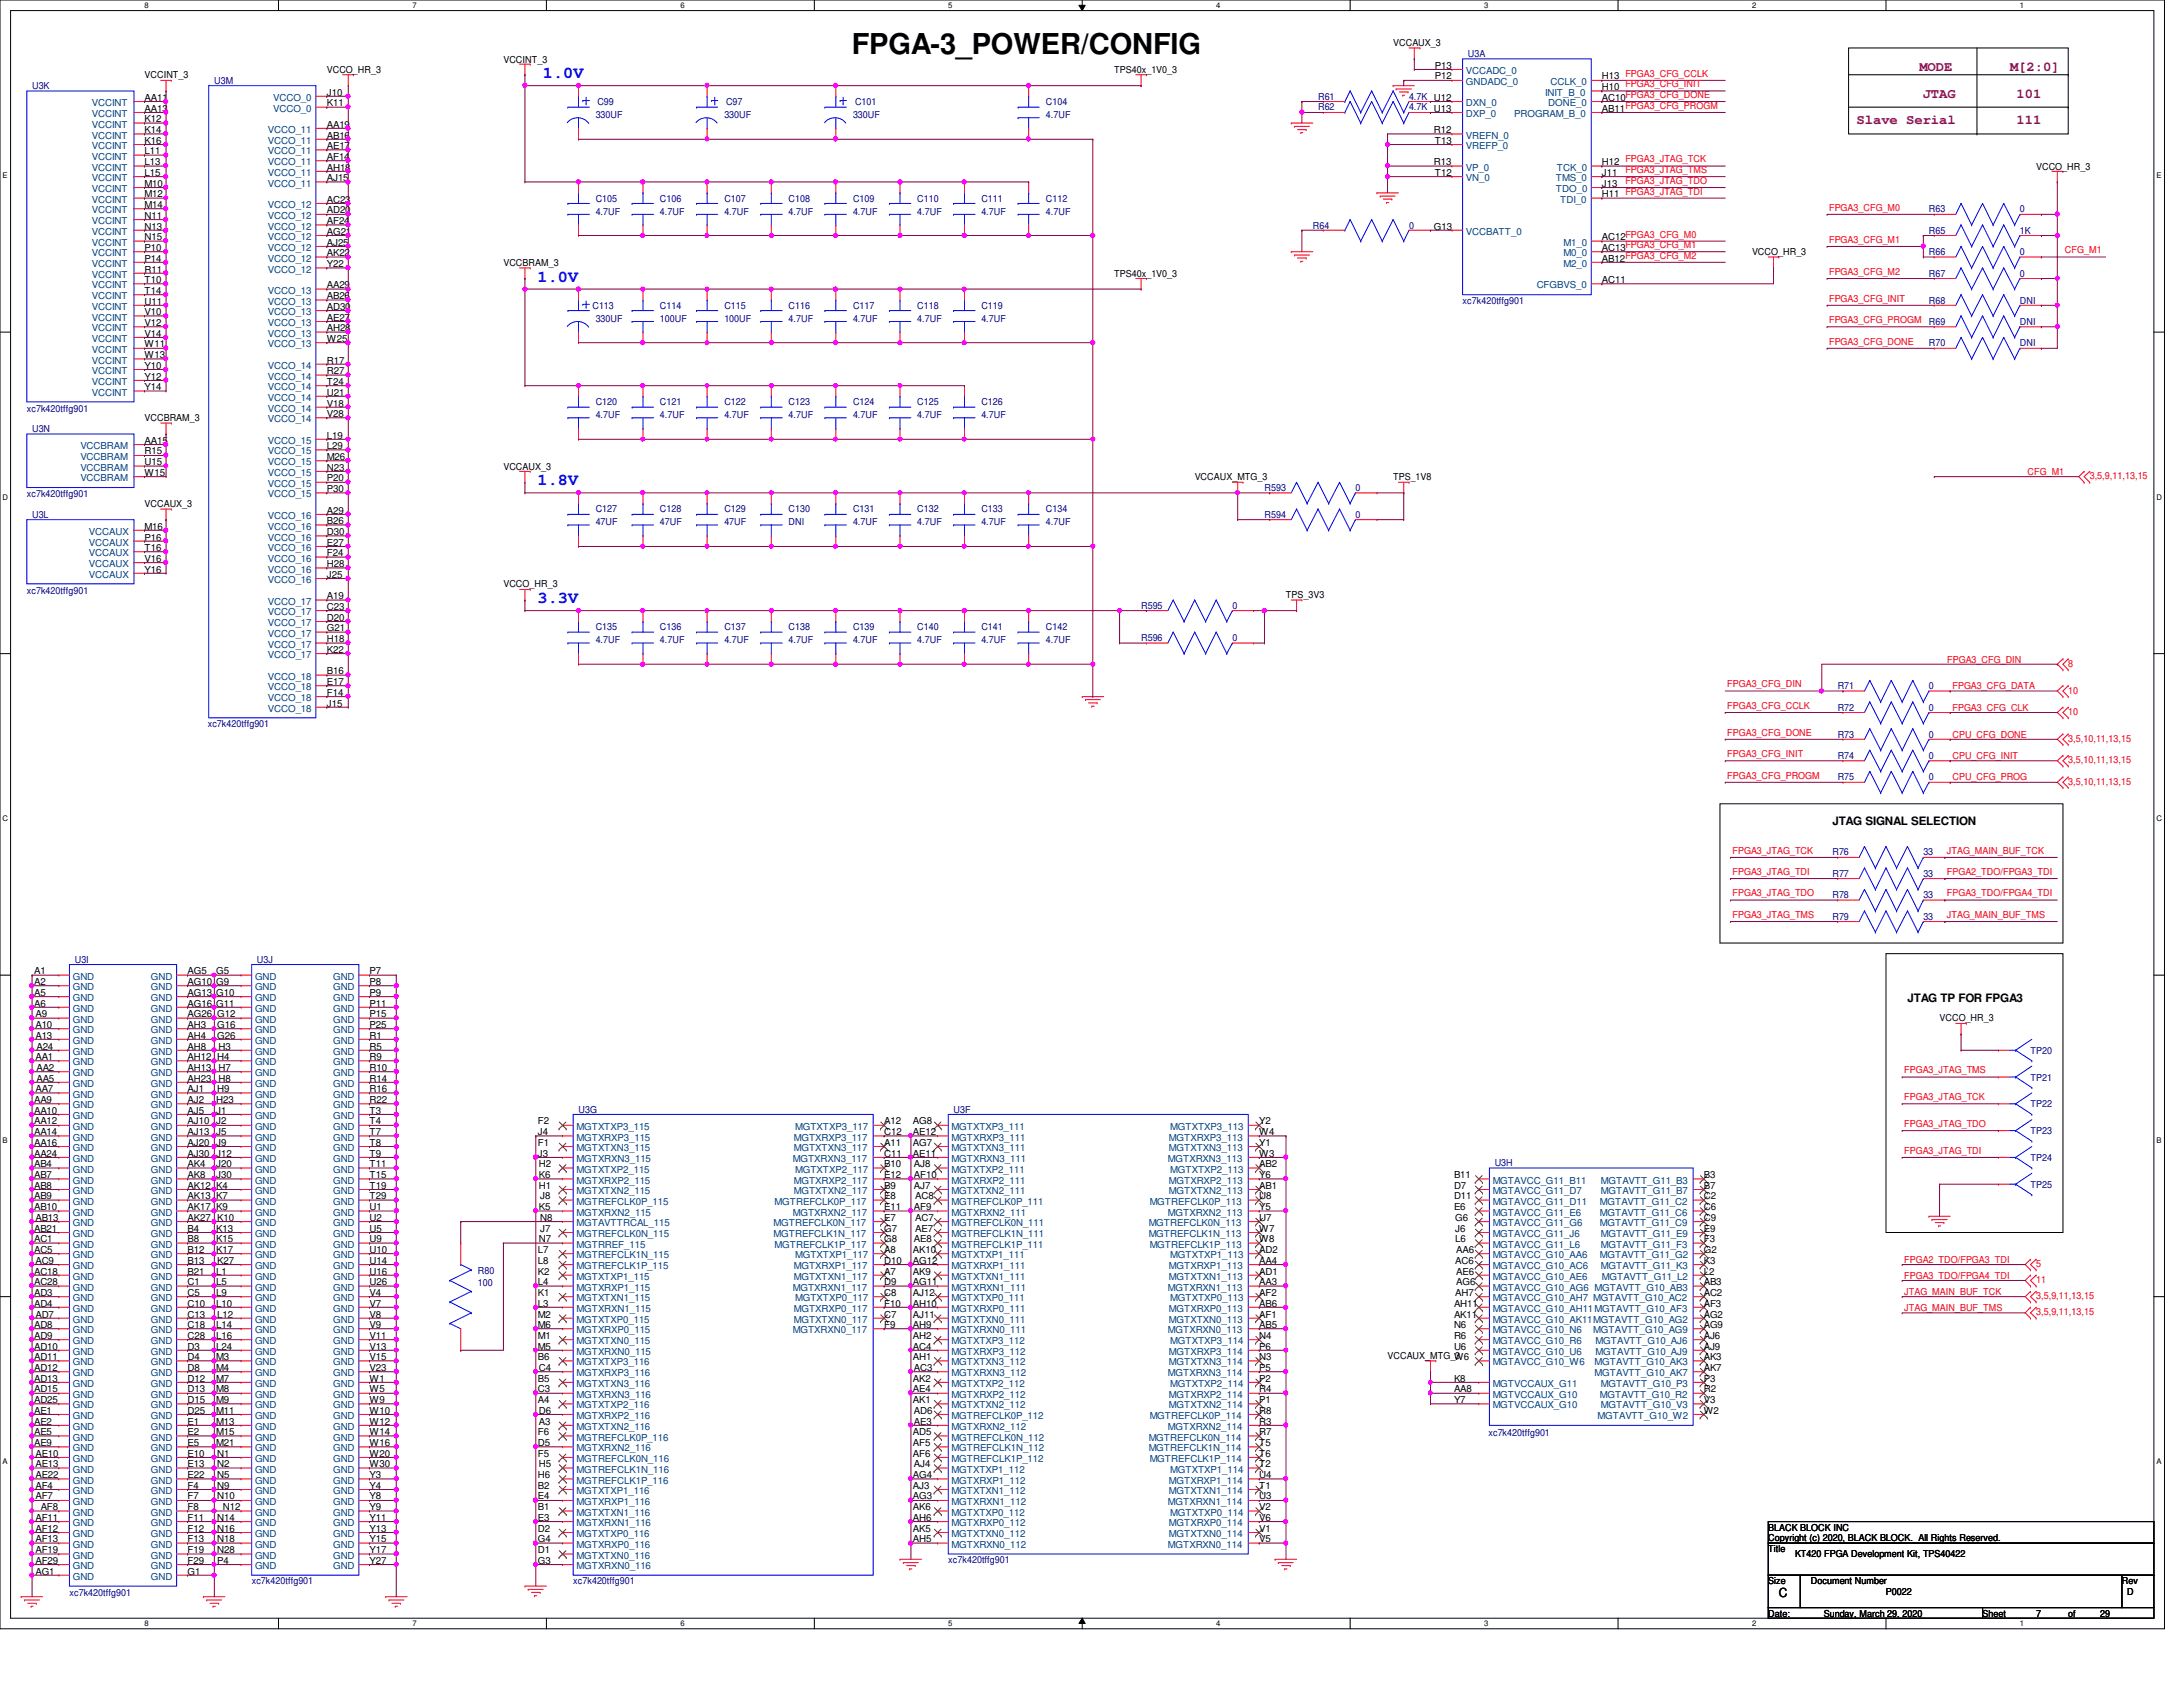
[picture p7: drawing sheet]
<svg xmlns="http://www.w3.org/2000/svg" width="279mm" height="216mm" viewBox="0 0 279 216" stroke-linecap="round" stroke-linejoin="round" font-family="sans-serif">
<defs><g id="words">
<text font-size="3.7" x="109" y="6.9">FPGA-3_POWER/CONFIG</text>
<g font-size="2.2" fill="#00f">
<text x="69.5" y="10">1.0V</text>
<text x="68.8" y="36.1">1.0V</text>
<text x="68.8" y="62.1">1.8V</text>
<text x="68.8" y="77.2">3.3V</text>
</g>
<g font-size="1.8" fill="#800080">
<text x="245.7" y="9.1">MODE</text>
<text x="257.3" y="9.1">M[2:0]</text>
<text x="237.6" y="15.9">Slave Serial</text>
<text x="246.1" y="12.5">JTAG</text>
<text x="258.1" y="12.5">101</text>
<text x="258.1" y="15.9">111</text>
</g>
<text font-size="1.6" x="227.7" y="204.4">C</text>
<g font-size="1.5">
<text x="234.5" y="105.6">JTAG SIGNAL SELECTION</text>
<text x="244.1" y="128.2">JTAG TP FOR FPGA3</text>
</g>
<g font-size="1.2">
<text x="178.3" y="5.9">VCCAUX_3</text>
<text x="18.5" y="10">VCCINT_3</text>
<text x="41.8" y="9.4">VCCO_HR_3</text>
<text x="64.4" y="8">VCCINT_3</text>
<text x="142.6" y="9.4">TPS40x_1V0_3</text>
<text x="183.6" y="8.8">P13</text>
<text x="183.6" y="10.2">P12</text>
<text x="205" y="10.2">H13</text>
<text x="205" y="11.6">H10</text>
<text x="18.5" y="12.9">AA11</text>
<text x="18.5" y="14.3">AA13</text>
<text x="18.5" y="15.7">K12</text>
<text x="18.5" y="17">K14</text>
<text x="41.8" y="12.2">J10</text>
<text x="41.8" y="13.6">K11</text>
<text x="41.8" y="16.3">AA19</text>
<text x="41.8" y="17.7">AB16</text>
<text x="183.5" y="17">R12</text>
<text x="205" y="14.3">AB11</text>
<text x="205" y="12.9">AC10</text>
<text x="18.5" y="18.4">K16</text>
<text x="18.5" y="19.8">L11</text>
<text x="18.5" y="21.2">L13</text>
<text x="18.5" y="22.5">L15</text>
<text x="18.5" y="23.9">M10</text>
<text x="41.8" y="19.1">AE17</text>
<text x="41.8" y="20.4">AF14</text>
<text x="41.8" y="21.8">AH18</text>
<text x="41.8" y="23.2">AJ15</text>
<text x="183.5" y="21.2">R13</text>
<text x="183.6" y="18.4">T13</text>
<text x="183.6" y="22.5">T12</text>
<text x="205" y="21.2">H12</text>
<text x="205" y="22.5">J11</text>
<text x="205" y="23.9">J13</text>
<text x="260.6" y="21.7">VCCO_HR_3</text>
<text x="18.5" y="25.3">M12</text>
<text x="18.5" y="26.6">M14</text>
<text x="18.5" y="28">N11</text>
<text x="18.5" y="29.4">N13</text>
<text x="41.8" y="26">AC23</text>
<text x="41.8" y="27.3">AD20</text>
<text x="41.8" y="28.7">AF24</text>
<text x="183.5" y="29.4">G13</text>
<text x="205" y="25.3">H11</text>
<text x="18.5" y="30.7">N15</text>
<text x="18.5" y="32.1">P10</text>
<text x="18.5" y="33.5">P14</text>
<text x="18.5" y="34.9">R11</text>
<text x="41.8" y="30.1">AG21</text>
<text x="41.8" y="31.5">AJ25</text>
<text x="41.8" y="32.8">AK22</text>
<text x="41.8" y="34.2">Y22</text>
<text x="64.4" y="34">VCCBRAM_3</text>
<text x="142.6" y="35.4">TPS40x_1V0_3</text>
<text x="205" y="33.5">AB12</text>
<text x="205" y="32.1">AC13</text>
<text x="205" y="30.7">AC12</text>
<text x="224.2" y="32.7">VCCO_HR_3</text>
<text x="18.5" y="36.2">T10</text>
<text x="18.5" y="37.6">T14</text>
<text x="18.5" y="39">U11</text>
<text x="18.5" y="40.3">V10</text>
<text x="18.5" y="41.7">V12</text>
<text x="41.8" y="36.9">AA29</text>
<text x="41.8" y="38.3">AB26</text>
<text x="41.8" y="39.7">AD30</text>
<text x="41.8" y="41">AE27</text>
<text x="205" y="36.2">AC11</text>
<text x="18.5" y="43.1">V14</text>
<text x="18.5" y="44.4">W11</text>
<text x="18.5" y="45.8">W13</text>
<text x="18.5" y="47.2">Y10</text>
<text x="41.8" y="42.4">AH28</text>
<text x="41.8" y="43.8">W25</text>
<text x="41.8" y="46.5">R17</text>
<text x="41.8" y="47.9">R27</text>
<text x="18.5" y="53.9">VCCBRAM_3</text>
<text x="18.5" y="48.6">Y12</text>
<text x="18.5" y="50">Y14</text>
<text x="41.8" y="49.3">T24</text>
<text x="41.8" y="50.6">U21</text>
<text x="41.8" y="52">V18</text>
<text x="41.8" y="53.4">V28</text>
<text x="18.5" y="56.8">AA15</text>
<text x="18.5" y="58.2">R15</text>
<text x="18.5" y="59.6">U15</text>
<text x="41.8" y="56.1">L19</text>
<text x="41.8" y="57.5">L29</text>
<text x="41.8" y="58.9">M26</text>
<text x="18.5" y="64.9">VCCAUX_3</text>
<text x="18.5" y="60.9">W15</text>
<text x="41.8" y="60.2">N23</text>
<text x="41.8" y="61.6">P20</text>
<text x="41.8" y="63">P30</text>
<text x="41.8" y="65.7">A29</text>
<text x="64.4" y="60.1">VCCAUX_3</text>
<text x="152.9" y="61.5">VCCAUX_MTG_3</text>
<text x="178.3" y="61.5">TPS_1V8</text>
<text x="18.5" y="67.8">M16</text>
<text x="18.5" y="69.2">P16</text>
<text x="18.5" y="70.5">T16</text>
<text x="18.5" y="71.9">V16</text>
<text x="41.8" y="67.1">B26</text>
<text x="41.8" y="68.5">D30</text>
<text x="41.8" y="69.8">E27</text>
<text x="41.8" y="71.2">F24</text>
<text x="18.5" y="73.3">Y16</text>
<text x="41.8" y="72.6">H28</text>
<text x="41.8" y="74">J25</text>
<text x="41.8" y="76.7">A19</text>
<text x="64.4" y="75.2">VCCO_HR_3</text>
<text x="164.6" y="76.6">TPS_3V3</text>
<text x="41.8" y="78.1">C23</text>
<text x="41.8" y="79.5">D20</text>
<text x="41.8" y="80.8">G21</text>
<text x="41.8" y="82.2">H18</text>
<text x="41.8" y="83.6">K22</text>
<text x="41.8" y="86.3">B16</text>
<text x="41.8" y="87.7">E17</text>
<text x="41.8" y="89">F14</text>
<text x="41.8" y="90.4">J15</text>
<text x="4.4" y="124.7">A1</text>
<text x="24" y="124.7">AG5</text>
<text x="27.7" y="124.7">G5</text>
<text x="47.3" y="124.7">P7</text>
<text x="4.4" y="126.1">A2</text>
<text x="4.4" y="127.5">A5</text>
<text x="4.4" y="128.8">A6</text>
<text x="4.5" y="130.2">A9</text>
<text x="4.5" y="131.6">A10</text>
<text x="24" y="126.1">AG10 G9</text>
<text x="24" y="127.5">AG13 G10</text>
<text x="24" y="128.8">AG16 G11</text>
<text x="24" y="130.2">AG26 G12</text>
<text x="24" y="131.6">AH3</text>
<text x="27.8" y="131.6">G16</text>
<text x="47.3" y="126.1">P8</text>
<text x="47.3" y="127.5">P9</text>
<text x="47.3" y="128.8">P11</text>
<text x="47.3" y="130.2">P15</text>
<text x="47.3" y="131.6">P25</text>
<text x="248.2" y="130.7">VCCO_HR_3</text>
<text x="4.5" y="132.9">A13</text>
<text x="4.5" y="135.7">AA1</text>
<text x="4.7" y="134.3">A24</text>
<text x="4.7" y="137">AA2</text>
<text x="24" y="132.9">AH4</text>
<text x="24" y="134.3">AH8</text>
<text x="24" y="135.7">AH12 H4</text>
<text x="24" y="137">AH13</text>
<text x="27.8" y="132.9">G26</text>
<text x="28" y="134.3">H3</text>
<text x="28" y="137">H7</text>
<text x="47.3" y="132.9">R1</text>
<text x="47.3" y="134.3">R5</text>
<text x="47.3" y="135.7">R9</text>
<text x="47.3" y="137">R10</text>
<text x="4.4" y="141.2">AA9</text>
<text x="4.4" y="142.5">AA10</text>
<text x="4.4" y="143.9">AA12</text>
<text x="4.5" y="139.8">AA7</text>
<text x="4.7" y="138.4">AA5</text>
<text x="24" y="138.4">AH23</text>
<text x="24" y="139.8">AJ1</text>
<text x="24" y="141.2">AJ2</text>
<text x="24" y="142.5">AJ5</text>
<text x="24" y="143.9">AJ10</text>
<text x="27.7" y="141.2">H23</text>
<text x="27.7" y="142.5">J1</text>
<text x="27.7" y="143.9">J2</text>
<text x="27.8" y="139.8">H9</text>
<text x="28" y="138.4">H8</text>
<text x="47.3" y="138.4">R14</text>
<text x="47.3" y="139.8">R16</text>
<text x="47.3" y="141.2">R22</text>
<text x="47.3" y="142.5">T3</text>
<text x="47.3" y="143.9">T4</text>
<text x="68.8" y="143.9">F2</text>
<text x="113.2" y="143.9">A12</text>
<text x="116.8" y="143.9">AG8</text>
<text x="161.2" y="143.9">Y2</text>
<text x="4.4" y="145.3">AA14</text>
<text x="4.4" y="146.6">AA16</text>
<text x="4.4" y="148">AA24</text>
<text x="4.4" y="149.4">AB4</text>
<text x="24" y="145.3">AJ13</text>
<text x="24" y="146.6">AJ20</text>
<text x="24" y="148">AJ30</text>
<text x="24" y="149.4">AK4</text>
<text x="27.7" y="145.3">J5</text>
<text x="27.7" y="146.6">J9</text>
<text x="27.7" y="148">J12</text>
<text x="27.7" y="149.4">J20</text>
<text x="47.3" y="145.3">T7</text>
<text x="47.3" y="146.6">T8</text>
<text x="47.3" y="148">T9</text>
<text x="47.3" y="149.4">T11</text>
<text x="68.8" y="145.3">J4</text>
<text x="68.8" y="146.6">F1</text>
<text x="68.8" y="148">J3</text>
<text x="69" y="149.4">H2</text>
<text x="113.2" y="145.3">C12</text>
<text x="113.2" y="146.6">A11</text>
<text x="113.2" y="148">C11</text>
<text x="113.2" y="149.4">B10</text>
<text x="116.8" y="145.3">AE12</text>
<text x="116.8" y="146.6">AG7</text>
<text x="116.8" y="148">AE11</text>
<text x="117" y="149.4">AJ8</text>
<text x="161.2" y="145.3">W4</text>
<text x="161.2" y="146.6">Y1</text>
<text x="161.2" y="148">W3</text>
<text x="161.2" y="149.4">AB2</text>
<text x="4.4" y="150.7">AB7</text>
<text x="4.4" y="152.1">AB8</text>
<text x="4.4" y="153.5">AB9</text>
<text x="4.4" y="154.9">AB10</text>
<text x="24" y="150.7">AK8</text>
<text x="24" y="152.1">AK12 K4</text>
<text x="24" y="153.5">AK13 K7</text>
<text x="24" y="154.9">AK17 K9</text>
<text x="27.7" y="150.7">J30</text>
<text x="47.3" y="150.7">T15</text>
<text x="47.3" y="152.1">T19</text>
<text x="47.3" y="153.5">T29</text>
<text x="47.3" y="154.9">U1</text>
<text x="69" y="150.7">K6</text>
<text x="69" y="152.1">H1</text>
<text x="69" y="154.9">K5</text>
<text x="69.1" y="153.5">J8</text>
<text x="113.2" y="150.7">E12</text>
<text x="113.2" y="152.1">B9</text>
<text x="113.2" y="153.5">E8</text>
<text x="113.2" y="154.9">E11</text>
<text x="117" y="150.7">AF10</text>
<text x="117" y="152.1">AJ7</text>
<text x="117" y="154.9">AF9</text>
<text x="117.1" y="153.5">AC8</text>
<text x="161.2" y="150.7">Y6</text>
<text x="161.2" y="152.1">AB1</text>
<text x="161.2" y="153.5">U8</text>
<text x="161.2" y="154.9">Y5</text>
<text x="186.1" y="150.7">B11</text>
<text x="186.1" y="152.1">D7</text>
<text x="186.1" y="153.5">D11</text>
<text x="186.1" y="154.9">E6</text>
<text x="218.1" y="150.7">B3</text>
<text x="218.1" y="152.1">B7</text>
<text x="218.1" y="153.5">C2</text>
<text x="218.1" y="154.9">C6</text>
<text x="4.4" y="157.6">AB21</text>
<text x="4.4" y="159">AC1</text>
<text x="4.4" y="160.4">AC5</text>
<text x="4.5" y="156.3">AB13</text>
<text x="4.5" y="161.8">AC9</text>
<text x="24" y="156.3">AK27 K10</text>
<text x="24" y="157.6">B4</text>
<text x="24" y="159">B8</text>
<text x="24" y="160.4">B12</text>
<text x="24" y="161.8">B13</text>
<text x="27.7" y="157.6">K13</text>
<text x="27.7" y="159">K15</text>
<text x="27.7" y="160.4">K17</text>
<text x="27.8" y="161.8">K27</text>
<text x="47.3" y="156.3">U2</text>
<text x="47.3" y="157.6">U5</text>
<text x="47.3" y="159">U9</text>
<text x="47.3" y="160.4">U10</text>
<text x="47.3" y="161.8">U14</text>
<text x="68.8" y="160.4">L7</text>
<text x="68.8" y="161.8">L8</text>
<text x="69" y="159">N7</text>
<text x="69.1" y="156.3">N8</text>
<text x="69.1" y="157.6">J7</text>
<text x="113.2" y="156.3">E7</text>
<text x="113.2" y="157.6">G7</text>
<text x="113.2" y="159">G8</text>
<text x="113.2" y="160.4">A8</text>
<text x="113.2" y="161.8">D10</text>
<text x="116.8" y="160.4">AK10</text>
<text x="116.8" y="161.8">AG12</text>
<text x="117" y="159">AE8</text>
<text x="117.1" y="156.3">AC7</text>
<text x="117.1" y="157.6">AE7</text>
<text x="161.2" y="156.3">U7</text>
<text x="161.2" y="157.6">W7</text>
<text x="161.2" y="159">W8</text>
<text x="161.2" y="160.4">AD2</text>
<text x="161.2" y="161.8">AA4</text>
<text x="186.3" y="156.3">G6</text>
<text x="186.3" y="157.6">J6</text>
<text x="186.3" y="159">L6</text>
<text x="186.3" y="161.8">AC6</text>
<text x="186.4" y="160.4">AA6</text>
<text x="218.1" y="156.3">C9</text>
<text x="218.1" y="157.6">E9</text>
<text x="218.1" y="159">F3</text>
<text x="218.1" y="160.4">G2</text>
<text x="218.1" y="161.8">K3</text>
<text x="4.4" y="163.1">AC18</text>
<text x="4.4" y="164.5">AC28</text>
<text x="4.4" y="165.9">AD3</text>
<text x="4.4" y="167.2">AD4</text>
<text x="24" y="163.1">B21</text>
<text x="24" y="164.5">C1</text>
<text x="24" y="165.9">C5</text>
<text x="24" y="167.2">C10</text>
<text x="27.7" y="163.1">L1</text>
<text x="27.7" y="164.5">L5</text>
<text x="27.7" y="165.9">L9</text>
<text x="27.7" y="167.2">L10</text>
<text x="47.3" y="163.1">U16</text>
<text x="47.3" y="164.5">U26</text>
<text x="47.3" y="165.9">V4</text>
<text x="47.3" y="167.2">V7</text>
<text x="68.8" y="163.1">K2</text>
<text x="68.8" y="164.5">L4</text>
<text x="68.8" y="165.9">K1</text>
<text x="68.8" y="167.2">L3</text>
<text x="113.2" y="163.1">A7</text>
<text x="113.2" y="164.5">D9</text>
<text x="113.2" y="165.9">C8</text>
<text x="113.2" y="167.2">F10</text>
<text x="116.8" y="163.1">AK9</text>
<text x="116.8" y="164.5">AG11</text>
<text x="116.8" y="165.9">AJ12</text>
<text x="116.8" y="167.2">AH10</text>
<text x="161.2" y="163.1">AD1</text>
<text x="161.2" y="164.5">AA3</text>
<text x="161.2" y="165.9">AF2</text>
<text x="161.2" y="167.2">AB6</text>
<text x="186.1" y="167.2">AH11</text>
<text x="186.3" y="165.9">AH7</text>
<text x="186.4" y="163.1">AE6</text>
<text x="186.4" y="164.5">AG6</text>
<text x="218.1" y="163.1">L2</text>
<text x="218.1" y="164.5">AB3</text>
<text x="218.1" y="165.9">AC2</text>
<text x="218.1" y="167.2">AF3</text>
<text x="4.4" y="170">AD8</text>
<text x="4.4" y="171.3">AD9</text>
<text x="4.4" y="172.7">AD10</text>
<text x="4.5" y="168.6">AD7</text>
<text x="24" y="168.6">C13</text>
<text x="24" y="170">C18</text>
<text x="24" y="171.3">C28</text>
<text x="24" y="172.7">D3</text>
<text x="27.7" y="170">L14</text>
<text x="27.7" y="171.3">L16</text>
<text x="27.7" y="172.7">L24</text>
<text x="27.8" y="168.6">L12</text>
<text x="47.3" y="168.6">V8</text>
<text x="47.3" y="170">V9</text>
<text x="47.3" y="171.3">V11</text>
<text x="47.3" y="172.7">V13</text>
<text x="68.8" y="168.6">M2</text>
<text x="68.8" y="170">M6</text>
<text x="68.8" y="171.3">M1</text>
<text x="68.8" y="172.7">M5</text>
<text x="113.2" y="168.6">C7</text>
<text x="113.2" y="170">F9</text>
<text x="116.8" y="168.6">AJ11</text>
<text x="116.8" y="170">AH9</text>
<text x="116.8" y="171.3">AH2</text>
<text x="116.8" y="172.7">AC4</text>
<text x="161.2" y="168.6">AF1</text>
<text x="161.2" y="170">AB5</text>
<text x="161.2" y="171.3">N4</text>
<text x="161.2" y="172.7">P6</text>
<text x="177.6" y="173.9">VCCAUX_MTG_3</text>
<text x="186.1" y="168.6">AK11</text>
<text x="186.1" y="170">N6</text>
<text x="186.1" y="171.3">R6</text>
<text x="186.1" y="172.7">U6</text>
<text x="218.1" y="168.6">AG2</text>
<text x="218.1" y="170">AG9</text>
<text x="218.1" y="171.3">AJ6</text>
<text x="218.1" y="172.7">AJ9</text>
<text x="4.4" y="174.1">AD11</text>
<text x="4.4" y="175.5">AD12</text>
<text x="4.4" y="176.8">AD13</text>
<text x="4.4" y="178.2">AD15</text>
<text x="4.4" y="179.6">AD25</text>
<text x="24" y="174.1">D4</text>
<text x="24" y="175.5">D8</text>
<text x="24" y="176.8">D12</text>
<text x="24" y="178.2">D13</text>
<text x="24" y="179.6">D15</text>
<text x="27.7" y="174.1">M3</text>
<text x="27.7" y="175.5">M4</text>
<text x="27.7" y="176.8">M7</text>
<text x="27.7" y="178.2">M8</text>
<text x="27.7" y="179.6">M9</text>
<text x="47.3" y="174.1">V15</text>
<text x="47.3" y="175.5">V23</text>
<text x="47.3" y="176.8">W1</text>
<text x="47.3" y="178.2">W5</text>
<text x="47.3" y="179.6">W9</text>
<text x="68.8" y="174.1">B6</text>
<text x="68.8" y="176.8">B5</text>
<text x="68.8" y="178.2">C3</text>
<text x="68.8" y="179.6">A4</text>
<text x="69" y="175.5">C4</text>
<text x="116.8" y="174.1">AH1</text>
<text x="116.8" y="176.8">AK2</text>
<text x="116.8" y="178.2">AE4</text>
<text x="116.8" y="179.6">AK1</text>
<text x="117" y="175.5">AC3</text>
<text x="161.2" y="174.1">N3</text>
<text x="161.2" y="175.5">P5</text>
<text x="161.2" y="176.8">P2</text>
<text x="161.2" y="178.2">R4</text>
<text x="161.2" y="179.6">P1</text>
<text x="186.1" y="174.1">W6</text>
<text x="186.1" y="176.8">K8</text>
<text x="186.1" y="178.2">AA8</text>
<text x="186.1" y="179.6">Y7</text>
<text x="218.1" y="174.1">AK3</text>
<text x="218.1" y="175.5">AK7</text>
<text x="218.1" y="176.8">P3</text>
<text x="218.1" y="178.2">R2</text>
<text x="218.1" y="179.6">V3</text>
<text x="4.4" y="180.9">AE1</text>
<text x="4.4" y="182.3">AE2</text>
<text x="4.4" y="183.7">AE5</text>
<text x="4.4" y="185">AE9</text>
<text x="24" y="180.9">D25</text>
<text x="24" y="182.3">E1</text>
<text x="24" y="183.7">E2</text>
<text x="24" y="185">E5</text>
<text x="27.7" y="180.9">M11</text>
<text x="27.7" y="182.3">M13</text>
<text x="27.7" y="183.7">M15</text>
<text x="27.7" y="185">M21</text>
<text x="47.3" y="180.9">W10</text>
<text x="47.3" y="182.3">W12</text>
<text x="47.3" y="183.7">W14</text>
<text x="47.3" y="185">W16</text>
<text x="68.8" y="183.7">F6</text>
<text x="68.8" y="185">D5</text>
<text x="69" y="180.9">D6</text>
<text x="69" y="182.3">A3</text>
<text x="116.8" y="183.7">AD5</text>
<text x="116.8" y="185">AF5</text>
<text x="117" y="180.9">AD6</text>
<text x="117" y="182.3">AE3</text>
<text x="161.2" y="180.9">R8</text>
<text x="161.2" y="182.3">R3</text>
<text x="161.2" y="183.7">R7</text>
<text x="161.2" y="185">T5</text>
<text x="218.1" y="180.9">W2</text>
<text x="4.5" y="186.4">AE10</text>
<text x="4.5" y="187.8">AE13</text>
<text x="4.5" y="189.2">AE22</text>
<text x="4.5" y="190.5">AF4</text>
<text x="4.5" y="191.9">AF7</text>
<text x="24" y="186.4">E10</text>
<text x="24" y="187.8">E13</text>
<text x="24" y="189.2">E22</text>
<text x="24" y="190.5">F4</text>
<text x="24" y="191.9">F7</text>
<text x="27.8" y="186.4">N1</text>
<text x="27.8" y="187.8">N2</text>
<text x="27.8" y="189.2">N5</text>
<text x="27.8" y="190.5">N9</text>
<text x="27.8" y="191.9">N10</text>
<text x="47.3" y="186.4">W20</text>
<text x="47.3" y="187.8">W30</text>
<text x="47.3" y="189.2">Y3</text>
<text x="47.3" y="190.5">Y4</text>
<text x="47.3" y="191.9">Y8</text>
<text x="68.8" y="186.4">F5</text>
<text x="68.8" y="189.2">H6</text>
<text x="68.8" y="190.5">B2</text>
<text x="68.8" y="191.9">E4</text>
<text x="69" y="187.8">H5</text>
<text x="116.8" y="186.4">AF6</text>
<text x="116.8" y="189.2">AG4</text>
<text x="116.8" y="190.5">AJ3</text>
<text x="116.8" y="191.9">AG3</text>
<text x="117" y="187.8">AJ4</text>
<text x="161.2" y="186.4">T6</text>
<text x="161.2" y="187.8">T2</text>
<text x="161.2" y="189.2">U4</text>
<text x="161.2" y="190.5">T1</text>
<text x="161.2" y="191.9">U3</text>
<text x="4.5" y="194.6">AF11</text>
<text x="4.5" y="196">AF12</text>
<text x="4.5" y="197.4">AF13</text>
<text x="5.2" y="193.3">AF8</text>
<text x="24" y="193.3">F8</text>
<text x="24" y="194.6">F11</text>
<text x="24" y="196">F12</text>
<text x="24" y="197.4">F13</text>
<text x="27.8" y="194.6">N14</text>
<text x="27.8" y="196">N16</text>
<text x="27.8" y="197.4">N18</text>
<text x="28.5" y="193.3">N12</text>
<text x="47.3" y="193.3">Y9</text>
<text x="47.3" y="194.6">Y11</text>
<text x="47.3" y="196">Y13</text>
<text x="47.3" y="197.4">Y15</text>
<text x="68.8" y="193.3">B1</text>
<text x="68.8" y="194.6">E3</text>
<text x="68.8" y="196">D2</text>
<text x="68.8" y="197.4">G4</text>
<text x="116.8" y="193.3">AK6</text>
<text x="116.8" y="194.6">AH6</text>
<text x="116.8" y="196">AK5</text>
<text x="116.8" y="197.4">AH5</text>
<text x="161.2" y="193.3">V2</text>
<text x="161.2" y="194.6">V6</text>
<text x="161.2" y="196">V1</text>
<text x="161.2" y="197.4">V5</text>
<text x="226.3" y="195.9">BLACK BLOCK INC</text>
<text x="226.3" y="197.3">Copyright (c) 2020, BLACK BLOCK. All Rights Reserved.</text>
<text x="4.5" y="198.8">AF19</text>
<text x="4.5" y="200.2">AF29</text>
<text x="4.5" y="201.5">AG1</text>
<text x="24" y="198.8">F19</text>
<text x="24" y="200.2">F29</text>
<text x="24" y="201.5">G1</text>
<text x="27.8" y="198.8">N28</text>
<text x="27.8" y="200.2">P4</text>
<text x="47.3" y="198.8">Y17</text>
<text x="47.3" y="200.2">Y27</text>
<text x="68.8" y="198.8">D1</text>
<text x="68.8" y="200.2">G3</text>
<text x="226.3" y="198.6">Title</text>
<text x="226.3" y="202.7">Size</text>
<text x="229.7" y="199.3">KT420 FPGA Development Kit, TPS40422</text>
<text x="231.8" y="202.7">Document Number</text>
<text x="271.6" y="202.7">Rev</text>
<text x="226.3" y="206.9">Date:</text>
<text x="233.4" y="206.9">Sunday, March 29, 2020</text>
<text x="241.4" y="204.1">P0022</text>
<text x="253.7" y="206.9">Sheet</text>
<text x="260.6" y="206.9">7</text>
<text x="264.7" y="206.9">of</text>
<text x="268.8" y="206.9">29</text>
<text x="272.2" y="204.1">D</text>
</g>
<g font-size="1.2" fill="#000080">
<text x="4.1" y="11.4">U3K</text>
<text x="27.4" y="10.7">U3M</text>
<text x="187.9" y="7.3">U3A</text>
<text x="76.2" y="15.1">330UF</text>
<text x="76.5" y="13.5">C99</text>
<text x="92.7" y="15.1">330UF</text>
<text x="92.9" y="13.5">C97</text>
<text x="109.2" y="15.1">330UF</text>
<text x="109.4" y="13.5">C101</text>
<text x="133.9" y="13.5">C104</text>
<text x="133.9" y="15.1">4.7UF</text>
<text x="168.7" y="12.8">R61</text>
<text x="168.7" y="14.1">R62</text>
<text x="180.3" y="12.8">4.7K U12</text>
<text x="180.3" y="14.1">4.7K U13</text>
<text x="76.2" y="25.8">C105</text>
<text x="76.2" y="27.5">4.7UF</text>
<text x="84.5" y="25.8">C106</text>
<text x="84.5" y="27.5">4.7UF</text>
<text x="92.7" y="25.8">C107</text>
<text x="92.7" y="27.5">4.7UF</text>
<text x="100.9" y="25.8">C108</text>
<text x="100.9" y="27.5">4.7UF</text>
<text x="109.2" y="25.8">C109</text>
<text x="109.2" y="27.5">4.7UF</text>
<text x="117.4" y="25.8">C110</text>
<text x="117.4" y="27.5">4.7UF</text>
<text x="125.6" y="25.8">C111</text>
<text x="125.6" y="27.5">4.7UF</text>
<text x="133.9" y="25.8">C112</text>
<text x="133.9" y="27.5">4.7UF</text>
<text x="168" y="29.3">R64</text>
<text x="180.3" y="29.3">0</text>
<text x="246.9" y="29.9">R65</text>
<text x="246.9" y="27.2">R63</text>
<text x="258.5" y="29.9">1K</text>
<text x="258.5" y="27.2">0</text>
<text x="246.9" y="32.7">R66</text>
<text x="246.9" y="35.4">R67</text>
<text x="258.5" y="32.7">0</text>
<text x="258.5" y="35.4">0</text>
<text x="75.8" y="39.5">C113</text>
<text x="76.2" y="41.2">330UF</text>
<text x="84.5" y="39.5">C114</text>
<text x="84.5" y="41.2">100UF</text>
<text x="92.7" y="39.5">C115</text>
<text x="92.7" y="41.2">100UF</text>
<text x="100.9" y="39.5">C116</text>
<text x="100.9" y="41.2">4.7UF</text>
<text x="109.2" y="39.5">C117</text>
<text x="109.2" y="41.2">4.7UF</text>
<text x="117.4" y="39.5">C118</text>
<text x="117.4" y="41.2">4.7UF</text>
<text x="125.6" y="39.5">C119</text>
<text x="125.6" y="41.2">4.7UF</text>
<text x="187.2" y="38.9">xc7k420tffg901</text>
<text x="246.9" y="41.6">R69</text>
<text x="246.9" y="38.9">R68</text>
<text x="258.5" y="41.6">DNI</text>
<text x="258.5" y="38.9">DNI</text>
<text x="246.9" y="44.3">R70</text>
<text x="258.5" y="44.3">DNI</text>
<text x="3.4" y="52.7">xc7k420tffg901</text>
<text x="76.2" y="51.9">C120</text>
<text x="76.2" y="53.5">4.7UF</text>
<text x="84.5" y="51.9">C121</text>
<text x="84.5" y="53.5">4.7UF</text>
<text x="92.7" y="51.9">C122</text>
<text x="92.7" y="53.5">4.7UF</text>
<text x="100.9" y="51.9">C123</text>
<text x="100.9" y="53.5">4.7UF</text>
<text x="109.2" y="51.9">C124</text>
<text x="109.2" y="53.5">4.7UF</text>
<text x="117.4" y="51.9">C125</text>
<text x="117.4" y="53.5">4.7UF</text>
<text x="125.6" y="51.9">C126</text>
<text x="125.6" y="53.5">4.7UF</text>
<text x="4.1" y="55.3">U3N</text>
<text x="3.4" y="63.5">xc7k420tffg901</text>
<text x="76.2" y="65.6">C127</text>
<text x="84.5" y="65.6">C128</text>
<text x="92.7" y="65.6">C129</text>
<text x="100.9" y="65.6">C130</text>
<text x="109.2" y="65.6">C131</text>
<text x="117.4" y="65.6">C132</text>
<text x="125.6" y="65.6">C133</text>
<text x="133.9" y="65.6">C134</text>
<text x="161.8" y="62.9">R593</text>
<text x="173.5" y="62.9">0</text>
<text x="4.1" y="66.3">U3L</text>
<text x="76.2" y="67.2">47UF</text>
<text x="84.5" y="67.2">47UF</text>
<text x="92.7" y="67.2">47UF</text>
<text x="100.9" y="67.2">DNI</text>
<text x="109.2" y="67.2">4.7UF</text>
<text x="117.4" y="67.2">4.7UF</text>
<text x="125.6" y="67.2">4.7UF</text>
<text x="133.9" y="67.2">4.7UF</text>
<text x="161.8" y="66.3">R594</text>
<text x="173.5" y="66.3">0</text>
<text x="3.4" y="76">xc7k420tffg901</text>
<text x="146" y="77.9">R595</text>
<text x="157.7" y="77.9">0</text>
<text x="76.2" y="80.7">C135</text>
<text x="76.2" y="82.3">4.7UF</text>
<text x="84.5" y="80.7">C136</text>
<text x="84.5" y="82.3">4.7UF</text>
<text x="92.7" y="80.7">C137</text>
<text x="92.7" y="82.3">4.7UF</text>
<text x="100.9" y="80.7">C138</text>
<text x="100.9" y="82.3">4.7UF</text>
<text x="109.2" y="80.7">C139</text>
<text x="109.2" y="82.3">4.7UF</text>
<text x="117.4" y="80.7">C140</text>
<text x="117.4" y="82.3">4.7UF</text>
<text x="125.6" y="80.7">C141</text>
<text x="125.6" y="82.3">4.7UF</text>
<text x="133.9" y="80.7">C142</text>
<text x="133.9" y="82.3">4.7UF</text>
<text x="146" y="82">R596</text>
<text x="157.7" y="82">0</text>
<text x="235.2" y="88.2">R71</text>
<text x="246.9" y="88.2">0</text>
<text x="26.6" y="93">xc7k420tffg901</text>
<text x="235.2" y="94.4">R73</text>
<text x="235.2" y="91">R72</text>
<text x="246.9" y="94.4">0</text>
<text x="246.9" y="91">0</text>
<text x="235.2" y="99.9">R75</text>
<text x="235.2" y="97.2">R74</text>
<text x="246.9" y="99.9">0</text>
<text x="246.9" y="97.2">0</text>
<text x="234.5" y="109.5">R76</text>
<text x="234.5" y="112.2">R77</text>
<text x="246.2" y="109.5">33</text>
<text x="246.2" y="112.2">33</text>
<text x="234.5" y="115">R78</text>
<text x="234.5" y="117.7">R79</text>
<text x="246.2" y="115">33</text>
<text x="246.2" y="117.7">33</text>
<text x="9.6" y="123.2">U3I</text>
<text x="32.9" y="123.2">U3J</text>
<text x="259.9" y="134.9">TP20</text>
<text x="74" y="142.4">U3G</text>
<text x="122" y="142.4">U3F</text>
<text x="259.9" y="141.7">TP22</text>
<text x="259.9" y="138.3">TP21</text>
<text x="191.3" y="149.3">U3H</text>
<text x="259.9" y="145.2">TP23</text>
<text x="259.9" y="148.6">TP24</text>
<text x="259.9" y="152">TP25</text>
<text x="61.2" y="163">R80</text>
<text x="61.2" y="164.6">100</text>
<text x="190.5" y="183.8">xc7k420tffg901</text>
<text x="32.2" y="202.7">xc7k420tffg901</text>
<text x="73.4" y="202.7">xc7k420tffg901</text>
<text x="121.4" y="200">xc7k420tffg901</text>
<text x="8.9" y="204.3">xc7k420tffg901</text>
</g>
<g font-size="1.2" fill="#004080">
<text x="187.6" y="9.5">VCCADC_0</text>
<text x="187.6" y="10.9">GNDADC_0</text>
<text x="198.5" y="10.9">CCLK_0</text>
<text x="11.8" y="13.6">VCCINT</text>
<text x="11.8" y="15">VCCINT</text>
<text x="11.8" y="16.3">VCCINT</text>
<text x="11.8" y="17.7">VCCINT</text>
<text x="34.3" y="17">VCCO_11</text>
<text x="35" y="12.9">VCCO_0</text>
<text x="35" y="14.3">VCCO_0</text>
<text x="187.6" y="13.6">DXN_0</text>
<text x="187.6" y="15">DXP_0</text>
<text x="187.6" y="17.7">VREFN_0</text>
<text x="193.8" y="15">PROGRAM_B_0</text>
<text x="197.8" y="12.2">INIT_B_0</text>
<text x="198.2" y="13.6">DONE_0</text>
<text x="11.8" y="19.1">VCCINT</text>
<text x="11.8" y="20.4">VCCINT</text>
<text x="11.8" y="21.8">VCCINT</text>
<text x="11.8" y="23.2">VCCINT</text>
<text x="34.3" y="18.4">VCCO_11</text>
<text x="34.3" y="19.8">VCCO_11</text>
<text x="34.3" y="21.2">VCCO_11</text>
<text x="34.3" y="22.5">VCCO_11</text>
<text x="34.3" y="23.9">VCCO_11</text>
<text x="187.6" y="19.1">VREFP_0</text>
<text x="187.6" y="21.8">VP_0</text>
<text x="187.6" y="23.2">VN_0</text>
<text x="199.1" y="23.2">TMS_0</text>
<text x="199.3" y="21.8">TCK_0</text>
<text x="11.8" y="24.6">VCCINT</text>
<text x="11.8" y="26">VCCINT</text>
<text x="11.8" y="27.3">VCCINT</text>
<text x="11.8" y="28.7">VCCINT</text>
<text x="34.3" y="26.6">VCCO_12</text>
<text x="34.3" y="28">VCCO_12</text>
<text x="34.3" y="29.4">VCCO_12</text>
<text x="199.1" y="24.6">TDO_0</text>
<text x="199.7" y="26">TDI_0</text>
<text x="11.8" y="30.1">VCCINT</text>
<text x="11.8" y="31.5">VCCINT</text>
<text x="11.8" y="32.8">VCCINT</text>
<text x="11.8" y="34.2">VCCINT</text>
<text x="11.8" y="35.6">VCCINT</text>
<text x="34.3" y="30.7">VCCO_12</text>
<text x="34.3" y="32.1">VCCO_12</text>
<text x="34.3" y="33.5">VCCO_12</text>
<text x="34.3" y="34.9">VCCO_12</text>
<text x="187.6" y="30.1">VCCBATT_0</text>
<text x="200.1" y="34.2">M2_0</text>
<text x="200.1" y="32.8">M0_0</text>
<text x="200.1" y="31.5">M1_0</text>
<text x="11.8" y="36.9">VCCINT</text>
<text x="11.8" y="38.3">VCCINT</text>
<text x="11.8" y="39.7">VCCINT</text>
<text x="11.8" y="41">VCCINT</text>
<text x="34.3" y="37.6">VCCO_13</text>
<text x="34.3" y="39">VCCO_13</text>
<text x="34.3" y="40.3">VCCO_13</text>
<text x="34.3" y="41.7">VCCO_13</text>
<text x="196.7" y="36.9">CFGBVS_0</text>
<text x="11.8" y="42.4">VCCINT</text>
<text x="11.8" y="43.8">VCCINT</text>
<text x="11.8" y="45.2">VCCINT</text>
<text x="11.8" y="46.5">VCCINT</text>
<text x="11.8" y="47.9">VCCINT</text>
<text x="34.3" y="43.1">VCCO_13</text>
<text x="34.3" y="44.4">VCCO_13</text>
<text x="34.3" y="47.2">VCCO_14</text>
<text x="11.8" y="49.3">VCCINT</text>
<text x="11.8" y="50.6">VCCINT</text>
<text x="34.3" y="48.6">VCCO_14</text>
<text x="34.3" y="50">VCCO_14</text>
<text x="34.3" y="51.3">VCCO_14</text>
<text x="34.3" y="52.7">VCCO_14</text>
<text x="10.3" y="57.5">VCCBRAM</text>
<text x="10.3" y="58.9">VCCBRAM</text>
<text x="34.3" y="54.1">VCCO_14</text>
<text x="34.3" y="56.8">VCCO_15</text>
<text x="34.3" y="58.2">VCCO_15</text>
<text x="34.3" y="59.6">VCCO_15</text>
<text x="10.3" y="60.2">VCCBRAM</text>
<text x="10.3" y="61.6">VCCBRAM</text>
<text x="34.3" y="60.9">VCCO_15</text>
<text x="34.3" y="62.3">VCCO_15</text>
<text x="34.3" y="63.7">VCCO_15</text>
<text x="11.4" y="68.5">VCCAUX</text>
<text x="11.4" y="69.8">VCCAUX</text>
<text x="11.4" y="71.2">VCCAUX</text>
<text x="34.3" y="66.4">VCCO_16</text>
<text x="34.3" y="67.8">VCCO_16</text>
<text x="34.3" y="69.2">VCCO_16</text>
<text x="34.3" y="70.5">VCCO_16</text>
<text x="34.3" y="71.9">VCCO_16</text>
<text x="11.4" y="72.6">VCCAUX</text>
<text x="11.4" y="74">VCCAUX</text>
<text x="34.3" y="73.3">VCCO_16</text>
<text x="34.3" y="74.6">VCCO_16</text>
<text x="34.3" y="77.4">VCCO_17</text>
<text x="34.3" y="78.7">VCCO_17</text>
<text x="34.3" y="80.1">VCCO_17</text>
<text x="34.3" y="81.5">VCCO_17</text>
<text x="34.3" y="82.9">VCCO_17</text>
<text x="34.3" y="84.2">VCCO_17</text>
<text x="34.3" y="87">VCCO_18</text>
<text x="34.3" y="88.3">VCCO_18</text>
<text x="34.3" y="89.7">VCCO_18</text>
<text x="34.3" y="91.1">VCCO_18</text>
<text x="9.3" y="125.4">GND</text>
<text x="19.3" y="125.4">GND</text>
<text x="32.6" y="125.4">GND</text>
<text x="42.6" y="125.4">GND</text>
<text x="9.3" y="126.7">GND</text>
<text x="9.3" y="128.1">GND</text>
<text x="9.3" y="129.5">GND</text>
<text x="9.3" y="130.9">GND</text>
<text x="19.3" y="126.7">GND</text>
<text x="19.3" y="128.1">GND</text>
<text x="19.3" y="129.5">GND</text>
<text x="19.3" y="130.9">GND</text>
<text x="32.6" y="126.7">GND</text>
<text x="32.6" y="128.1">GND</text>
<text x="32.6" y="129.5">GND</text>
<text x="32.6" y="130.9">GND</text>
<text x="42.6" y="126.7">GND</text>
<text x="42.6" y="128.1">GND</text>
<text x="42.6" y="129.5">GND</text>
<text x="42.6" y="130.9">GND</text>
<text x="9.3" y="132.2">GND</text>
<text x="9.3" y="133.6">GND</text>
<text x="9.3" y="135">GND</text>
<text x="9.3" y="136.4">GND</text>
<text x="9.3" y="137.8">GND</text>
<text x="19.3" y="132.2">GND</text>
<text x="19.3" y="133.6">GND</text>
<text x="19.3" y="135">GND</text>
<text x="19.3" y="136.4">GND</text>
<text x="19.3" y="137.8">GND</text>
<text x="32.6" y="132.2">GND</text>
<text x="32.6" y="133.6">GND</text>
<text x="32.6" y="135">GND</text>
<text x="32.6" y="136.4">GND</text>
<text x="32.6" y="137.8">GND</text>
<text x="42.6" y="132.2">GND</text>
<text x="42.6" y="133.6">GND</text>
<text x="42.6" y="135">GND</text>
<text x="42.6" y="136.4">GND</text>
<text x="42.6" y="137.8">GND</text>
<text x="9.3" y="139.1">GND</text>
<text x="9.3" y="140.5">GND</text>
<text x="9.3" y="141.9">GND</text>
<text x="9.3" y="143.2">GND</text>
<text x="19.3" y="139.1">GND</text>
<text x="19.3" y="140.5">GND</text>
<text x="19.3" y="141.9">GND</text>
<text x="19.3" y="143.2">GND</text>
<text x="32.6" y="139.1">GND</text>
<text x="32.6" y="140.5">GND</text>
<text x="32.6" y="141.9">GND</text>
<text x="32.6" y="143.2">GND</text>
<text x="42.6" y="139.1">GND</text>
<text x="42.6" y="140.5">GND</text>
<text x="42.6" y="141.9">GND</text>
<text x="42.6" y="143.2">GND</text>
<text x="9.3" y="144.6">GND</text>
<text x="9.3" y="146">GND</text>
<text x="9.3" y="147.3">GND</text>
<text x="9.3" y="148.7">GND</text>
<text x="19.3" y="144.6">GND</text>
<text x="19.3" y="146">GND</text>
<text x="19.3" y="147.3">GND</text>
<text x="19.3" y="148.7">GND</text>
<text x="32.6" y="144.6">GND</text>
<text x="32.6" y="146">GND</text>
<text x="32.6" y="147.3">GND</text>
<text x="32.6" y="148.7">GND</text>
<text x="42.6" y="144.6">GND</text>
<text x="42.6" y="146">GND</text>
<text x="42.6" y="147.3">GND</text>
<text x="42.6" y="148.7">GND</text>
<text x="73.8" y="144.6">MGTXTXP3_115</text>
<text x="73.8" y="146">MGTXRXP3_115</text>
<text x="73.8" y="147.3">MGTXTXN3_115</text>
<text x="73.8" y="148.7">MGTXRXN3_115</text>
<text x="101.5" y="148.7">MGTXRXN3_117</text>
<text x="101.6" y="146">MGTXRXP3_117</text>
<text x="101.6" y="147.3">MGTXTXN3_117</text>
<text x="101.8" y="144.6">MGTXTXP3_117</text>
<text x="121.8" y="144.6">MGTXTXP3_111</text>
<text x="121.8" y="146">MGTXRXP3_111</text>
<text x="121.8" y="147.3">MGTXTXN3_111</text>
<text x="121.8" y="148.7">MGTXRXN3_111</text>
<text x="149.5" y="148.7">MGTXRXN3_113</text>
<text x="149.6" y="146">MGTXRXP3_113</text>
<text x="149.6" y="147.3">MGTXTXN3_113</text>
<text x="149.8" y="144.6">MGTXTXP3_113</text>
<text x="9.3" y="150.1">GND</text>
<text x="9.3" y="151.5">GND</text>
<text x="9.3" y="152.8">GND</text>
<text x="9.3" y="154.2">GND</text>
<text x="9.3" y="155.6">GND</text>
<text x="19.3" y="150.1">GND</text>
<text x="19.3" y="151.5">GND</text>
<text x="19.3" y="152.8">GND</text>
<text x="19.3" y="154.2">GND</text>
<text x="19.3" y="155.6">GND</text>
<text x="32.6" y="150.1">GND</text>
<text x="32.6" y="151.5">GND</text>
<text x="32.6" y="152.8">GND</text>
<text x="32.6" y="154.2">GND</text>
<text x="32.6" y="155.6">GND</text>
<text x="42.6" y="150.1">GND</text>
<text x="42.6" y="151.5">GND</text>
<text x="42.6" y="152.8">GND</text>
<text x="42.6" y="154.2">GND</text>
<text x="42.6" y="155.6">GND</text>
<text x="73.8" y="150.1">MGTXTXP2_115</text>
<text x="73.8" y="151.5">MGTXRXP2_115</text>
<text x="73.8" y="152.8">MGTXTXN2_115</text>
<text x="73.8" y="154.2">MGTREFCLK0P_115</text>
<text x="73.8" y="155.6">MGTXRXN2_115</text>
<text x="99.1" y="154.2">MGTREFCLK0P_117</text>
<text x="101.5" y="155.6">MGTXRXN2_117</text>
<text x="101.6" y="151.5">MGTXRXP2_117</text>
<text x="101.6" y="152.8">MGTXTXN2_117</text>
<text x="101.8" y="150.1">MGTXTXP2_117</text>
<text x="121.8" y="150.1">MGTXTXP2_111</text>
<text x="121.8" y="151.5">MGTXRXP2_111</text>
<text x="121.8" y="152.8">MGTXTXN2_111</text>
<text x="121.8" y="154.2">MGTREFCLK0P_111</text>
<text x="121.8" y="155.6">MGTXRXN2_111</text>
<text x="147.2" y="154.2">MGTREFCLK0P_113</text>
<text x="149.5" y="155.6">MGTXRXN2_113</text>
<text x="149.6" y="151.5">MGTXRXP2_113</text>
<text x="149.6" y="152.8">MGTXTXN2_113</text>
<text x="149.8" y="150.1">MGTXTXP2_113</text>
<text x="191.1" y="151.5">MGTAVCC_G11_B11</text>
<text x="191.1" y="152.8">MGTAVCC_G11_D7</text>
<text x="191.1" y="154.2">MGTAVCC_G11_D11</text>
<text x="191.1" y="155.6">MGTAVCC_G11_E6</text>
<text x="204.8" y="154.2">MGTAVTT_G11_C2</text>
<text x="204.8" y="155.6">MGTAVTT_G11_C6</text>
<text x="204.9" y="151.5">MGTAVTT_G11_B3</text>
<text x="204.9" y="152.8">MGTAVTT_G11_B7</text>
<text x="9.3" y="156.9">GND</text>
<text x="9.3" y="158.3">GND</text>
<text x="9.3" y="159.7">GND</text>
<text x="9.3" y="161">GND</text>
<text x="19.3" y="156.9">GND</text>
<text x="19.3" y="158.3">GND</text>
<text x="19.3" y="159.7">GND</text>
<text x="19.3" y="161">GND</text>
<text x="32.6" y="156.9">GND</text>
<text x="32.6" y="158.3">GND</text>
<text x="32.6" y="159.7">GND</text>
<text x="32.6" y="161">GND</text>
<text x="42.6" y="156.9">GND</text>
<text x="42.6" y="158.3">GND</text>
<text x="42.6" y="159.7">GND</text>
<text x="42.6" y="161">GND</text>
<text x="73.8" y="156.9">MGTAVTTRCAL_115</text>
<text x="73.8" y="158.3">MGTREFCLK0N_115</text>
<text x="73.8" y="159.7">MGTRREF_115</text>
<text x="73.8" y="161">MGTREFCLK1N_115</text>
<text x="99" y="156.9">MGTREFCLK0N_117</text>
<text x="99" y="158.3">MGTREFCLK1N_117</text>
<text x="99.1" y="159.7">MGTREFCLK1P_117</text>
<text x="101.8" y="161">MGTXTXP1_117</text>
<text x="121.8" y="156.9">MGTREFCLK0N_111</text>
<text x="121.8" y="158.3">MGTREFCLK1N_111</text>
<text x="121.8" y="159.7">MGTREFCLK1P_111</text>
<text x="121.8" y="161">MGTXTXP1_111</text>
<text x="147" y="156.9">MGTREFCLK0N_113</text>
<text x="147" y="158.3">MGTREFCLK1N_113</text>
<text x="147.2" y="159.7">MGTREFCLK1P_113</text>
<text x="149.8" y="161">MGTXTXP1_113</text>
<text x="191.1" y="156.9">MGTAVCC_G11_G6</text>
<text x="191.1" y="158.3">MGTAVCC_G11_J6</text>
<text x="191.1" y="159.7">MGTAVCC_G11_L6</text>
<text x="191.1" y="161">MGTAVCC_G10_AA6</text>
<text x="204.8" y="156.9">MGTAVTT_G11_C9</text>
<text x="204.8" y="161">MGTAVTT_G11_G2</text>
<text x="204.9" y="158.3">MGTAVTT_G11_E9</text>
<text x="204.9" y="159.7">MGTAVTT_G11_F3</text>
<text x="9.3" y="162.4">GND</text>
<text x="9.3" y="163.8">GND</text>
<text x="9.3" y="165.2">GND</text>
<text x="9.3" y="166.5">GND</text>
<text x="9.3" y="167.9">GND</text>
<text x="19.3" y="162.4">GND</text>
<text x="19.3" y="163.8">GND</text>
<text x="19.3" y="165.2">GND</text>
<text x="19.3" y="166.5">GND</text>
<text x="19.3" y="167.9">GND</text>
<text x="32.6" y="162.4">GND</text>
<text x="32.6" y="163.8">GND</text>
<text x="32.6" y="165.2">GND</text>
<text x="32.6" y="166.5">GND</text>
<text x="32.6" y="167.9">GND</text>
<text x="42.6" y="162.4">GND</text>
<text x="42.6" y="163.8">GND</text>
<text x="42.6" y="165.2">GND</text>
<text x="42.6" y="166.5">GND</text>
<text x="42.6" y="167.9">GND</text>
<text x="73.8" y="162.4">MGTREFCLK1P_115</text>
<text x="73.8" y="163.8">MGTXTXP1_115</text>
<text x="73.8" y="165.2">MGTXRXP1_115</text>
<text x="73.8" y="166.5">MGTXTXN1_115</text>
<text x="73.8" y="167.9">MGTXRXN1_115</text>
<text x="101.5" y="165.2">MGTXRXN1_117</text>
<text x="101.6" y="162.4">MGTXRXP1_117</text>
<text x="101.6" y="163.8">MGTXTXN1_117</text>
<text x="101.6" y="167.9">MGTXRXP0_117</text>
<text x="101.8" y="166.5">MGTXTXP0_117</text>
<text x="121.8" y="162.4">MGTXRXP1_111</text>
<text x="121.8" y="163.8">MGTXTXN1_111</text>
<text x="121.8" y="165.2">MGTXRXN1_111</text>
<text x="121.8" y="166.5">MGTXTXP0_111</text>
<text x="121.8" y="167.9">MGTXRXP0_111</text>
<text x="149.5" y="165.2">MGTXRXN1_113</text>
<text x="149.6" y="162.4">MGTXRXP1_113</text>
<text x="149.6" y="163.8">MGTXTXN1_113</text>
<text x="149.6" y="167.9">MGTXRXP0_113</text>
<text x="149.8" y="166.5">MGTXTXP0_113</text>
<text x="191.1" y="162.4">MGTAVCC_G10_AC6</text>
<text x="191.1" y="163.8">MGTAVCC_G10_AE6</text>
<text x="191.1" y="165.2">MGTAVCC_G10_AG6 MGTAVTT_G10_AB3</text>
<text x="191.1" y="166.5">MGTAVCC_G10_AH7 MGTAVTT_G10_AC2</text>
<text x="191.1" y="167.9">MGTAVCC_G10_AH11MGTAVTT_G10_AF3</text>
<text x="204.9" y="162.4">MGTAVTT_G11_K3</text>
<text x="205" y="163.8">MGTAVTT_G11_L2</text>
<text x="9.3" y="169.3">GND</text>
<text x="9.3" y="170.6">GND</text>
<text x="9.3" y="172">GND</text>
<text x="9.3" y="173.4">GND</text>
<text x="19.3" y="169.3">GND</text>
<text x="19.3" y="170.6">GND</text>
<text x="19.3" y="172">GND</text>
<text x="19.3" y="173.4">GND</text>
<text x="32.6" y="169.3">GND</text>
<text x="32.6" y="170.6">GND</text>
<text x="32.6" y="172">GND</text>
<text x="32.6" y="173.4">GND</text>
<text x="42.6" y="169.3">GND</text>
<text x="42.6" y="170.6">GND</text>
<text x="42.6" y="172">GND</text>
<text x="42.6" y="173.4">GND</text>
<text x="73.8" y="169.3">MGTXTXP0_115</text>
<text x="73.8" y="170.6">MGTXRXP0_115</text>
<text x="73.8" y="172">MGTXTXN0_115</text>
<text x="73.8" y="173.4">MGTXRXN0_115</text>
<text x="101.5" y="170.6">MGTXRXN0_117</text>
<text x="101.6" y="169.3">MGTXTXN0_117</text>
<text x="121.8" y="169.3">MGTXTXN0_111</text>
<text x="121.8" y="170.6">MGTXRXN0_111</text>
<text x="121.8" y="172">MGTXTXP3_112</text>
<text x="121.8" y="173.4">MGTXRXP3_112</text>
<text x="149.5" y="170.6">MGTXRXN0_113</text>
<text x="149.6" y="169.3">MGTXTXN0_113</text>
<text x="149.6" y="173.4">MGTXRXP3_114</text>
<text x="149.8" y="172">MGTXTXP3_114</text>
<text x="191.1" y="169.3">MGTAVCC_G10_AK11MGTAVTT_G10_AG2</text>
<text x="191.1" y="170.6">MGTAVCC_G10_N6</text>
<text x="191.1" y="172">MGTAVCC_G10_R6</text>
<text x="191.1" y="173.4">MGTAVCC_G10_U6</text>
<text x="203.9" y="170.6">MGTAVTT_G10_AG9</text>
<text x="204.2" y="172">MGTAVTT_G10_AJ6</text>
<text x="204.2" y="173.4">MGTAVTT_G10_AJ9</text>
<text x="9.3" y="174.8">GND</text>
<text x="9.3" y="176.1">GND</text>
<text x="9.3" y="177.5">GND</text>
<text x="9.3" y="178.9">GND</text>
<text x="19.3" y="174.8">GND</text>
<text x="19.3" y="176.1">GND</text>
<text x="19.3" y="177.5">GND</text>
<text x="19.3" y="178.9">GND</text>
<text x="32.6" y="174.8">GND</text>
<text x="32.6" y="176.1">GND</text>
<text x="32.6" y="177.5">GND</text>
<text x="32.6" y="178.9">GND</text>
<text x="42.6" y="174.8">GND</text>
<text x="42.6" y="176.1">GND</text>
<text x="42.6" y="177.5">GND</text>
<text x="42.6" y="178.9">GND</text>
<text x="73.8" y="174.8">MGTXTXP3_116</text>
<text x="73.8" y="176.1">MGTXRXP3_116</text>
<text x="73.8" y="177.5">MGTXTXN3_116</text>
<text x="73.8" y="178.9">MGTXRXN3_116</text>
<text x="121.8" y="174.8">MGTXTXN3_112</text>
<text x="121.8" y="176.1">MGTXRXN3_112</text>
<text x="121.8" y="177.5">MGTXTXP2_112</text>
<text x="121.8" y="178.9">MGTXRXP2_112</text>
<text x="149.5" y="176.1">MGTXRXN3_114</text>
<text x="149.6" y="174.8">MGTXTXN3_114</text>
<text x="149.6" y="178.9">MGTXRXP2_114</text>
<text x="149.8" y="177.5">MGTXTXP2_114</text>
<text x="191.1" y="174.8">MGTAVCC_G10_W6</text>
<text x="191.1" y="177.5">MGTVCCAUX_G11</text>
<text x="191.1" y="178.9">MGTVCCAUX_G10</text>
<text x="204.1" y="174.8">MGTAVTT_G10_AK3</text>
<text x="204.1" y="176.1">MGTAVTT_G10_AK7</text>
<text x="204.8" y="178.9">MGTAVTT_G10_R2</text>
<text x="204.9" y="177.5">MGTAVTT_G10_P3</text>
<text x="9.3" y="180.3">GND</text>
<text x="9.3" y="181.6">GND</text>
<text x="9.3" y="183">GND</text>
<text x="9.3" y="184.4">GND</text>
<text x="9.3" y="185.8">GND</text>
<text x="19.3" y="180.3">GND</text>
<text x="19.3" y="181.6">GND</text>
<text x="19.3" y="183">GND</text>
<text x="19.3" y="184.4">GND</text>
<text x="19.3" y="185.8">GND</text>
<text x="32.6" y="180.3">GND</text>
<text x="32.6" y="181.6">GND</text>
<text x="32.6" y="183">GND</text>
<text x="32.6" y="184.4">GND</text>
<text x="32.6" y="185.8">GND</text>
<text x="42.6" y="180.3">GND</text>
<text x="42.6" y="181.6">GND</text>
<text x="42.6" y="183">GND</text>
<text x="42.6" y="184.4">GND</text>
<text x="42.6" y="185.8">GND</text>
<text x="73.8" y="180.3">MGTXTXP2_116</text>
<text x="73.8" y="181.6">MGTXRXP2_116</text>
<text x="73.8" y="183">MGTXTXN2_116</text>
<text x="73.8" y="184.4">MGTREFCLK0P_116</text>
<text x="73.8" y="185.8">MGTXRXN2_116</text>
<text x="121.8" y="180.3">MGTXTXN2_112</text>
<text x="121.8" y="181.6">MGTREFCLK0P_112</text>
<text x="121.8" y="183">MGTXRXN2_112</text>
<text x="121.8" y="184.4">MGTREFCLK0N_112</text>
<text x="121.8" y="185.8">MGTREFCLK1N_112</text>
<text x="147" y="184.4">MGTREFCLK0N_114</text>
<text x="147" y="185.8">MGTREFCLK1N_114</text>
<text x="147.2" y="181.6">MGTREFCLK0P_114</text>
<text x="149.5" y="183">MGTXRXN2_114</text>
<text x="149.6" y="180.3">MGTXTXN2_114</text>
<text x="191.1" y="180.3">MGTVCCAUX_G10</text>
<text x="204.5" y="181.6">MGTAVTT_G10_W2</text>
<text x="204.9" y="180.3">MGTAVTT_G10_V3</text>
<text x="9.3" y="187.1">GND</text>
<text x="9.3" y="188.5">GND</text>
<text x="9.3" y="189.9">GND</text>
<text x="9.3" y="191.2">GND</text>
<text x="19.3" y="187.1">GND</text>
<text x="19.3" y="188.5">GND</text>
<text x="19.3" y="189.9">GND</text>
<text x="19.3" y="191.2">GND</text>
<text x="32.6" y="187.1">GND</text>
<text x="32.6" y="188.5">GND</text>
<text x="32.6" y="189.9">GND</text>
<text x="32.6" y="191.2">GND</text>
<text x="42.6" y="187.1">GND</text>
<text x="42.6" y="188.5">GND</text>
<text x="42.6" y="189.9">GND</text>
<text x="42.6" y="191.2">GND</text>
<text x="73.8" y="187.1">MGTREFCLK0N_116</text>
<text x="73.8" y="188.5">MGTREFCLK1N_116</text>
<text x="73.8" y="189.9">MGTREFCLK1P_116</text>
<text x="73.8" y="191.2">MGTXTXP1_116</text>
<text x="121.8" y="187.1">MGTREFCLK1P_112</text>
<text x="121.8" y="188.5">MGTXTXP1_112</text>
<text x="121.8" y="189.9">MGTXRXP1_112</text>
<text x="121.8" y="191.2">MGTXTXN1_112</text>
<text x="147.2" y="187.1">MGTREFCLK1P_114</text>
<text x="149.6" y="189.9">MGTXRXP1_114</text>
<text x="149.6" y="191.2">MGTXTXN1_114</text>
<text x="149.8" y="188.5">MGTXTXP1_114</text>
<text x="9.3" y="192.6">GND</text>
<text x="9.3" y="194">GND</text>
<text x="9.3" y="195.3">GND</text>
<text x="9.3" y="196.7">GND</text>
<text x="19.3" y="192.6">GND</text>
<text x="19.3" y="194">GND</text>
<text x="19.3" y="195.3">GND</text>
<text x="19.3" y="196.7">GND</text>
<text x="32.6" y="192.6">GND</text>
<text x="32.6" y="194">GND</text>
<text x="32.6" y="195.3">GND</text>
<text x="32.6" y="196.7">GND</text>
<text x="42.6" y="192.6">GND</text>
<text x="42.6" y="194">GND</text>
<text x="42.6" y="195.3">GND</text>
<text x="42.6" y="196.7">GND</text>
<text x="73.8" y="192.6">MGTXRXP1_116</text>
<text x="73.8" y="194">MGTXTXN1_116</text>
<text x="73.8" y="195.3">MGTXRXN1_116</text>
<text x="73.8" y="196.7">MGTXTXP0_116</text>
<text x="121.8" y="192.6">MGTXRXN1_112</text>
<text x="121.8" y="194">MGTXTXP0_112</text>
<text x="121.8" y="195.3">MGTXRXP0_112</text>
<text x="121.8" y="196.7">MGTXTXN0_112</text>
<text x="149.5" y="192.6">MGTXRXN1_114</text>
<text x="149.6" y="195.3">MGTXRXP0_114</text>
<text x="149.6" y="196.7">MGTXTXN0_114</text>
<text x="149.8" y="194">MGTXTXP0_114</text>
<text x="9.3" y="198.1">GND</text>
<text x="9.3" y="199.5">GND</text>
<text x="9.3" y="200.8">GND</text>
<text x="9.3" y="202.2">GND</text>
<text x="19.3" y="198.1">GND</text>
<text x="19.3" y="199.5">GND</text>
<text x="19.3" y="200.8">GND</text>
<text x="19.3" y="202.2">GND</text>
<text x="32.6" y="198.1">GND</text>
<text x="32.6" y="199.5">GND</text>
<text x="32.6" y="200.8">GND</text>
<text x="42.6" y="198.1">GND</text>
<text x="42.6" y="199.5">GND</text>
<text x="42.6" y="200.8">GND</text>
<text x="73.8" y="198.1">MGTXRXP0_116</text>
<text x="73.8" y="199.5">MGTXTXN0_116</text>
<text x="73.8" y="200.8">MGTXRXN0_116</text>
<text x="121.8" y="198.1">MGTXRXN0_112</text>
<text x="149.5" y="198.1">MGTXRXN0_114</text>
</g>
<g font-size="1.2" fill="#f00">
<text x="208" y="9.8">FPGA3_CFG_CCLK</text>
<text x="208" y="11.2">FPGA3_CFG_INIT</text>
<text x="208" y="12.5">FPGA3_CFG_DONE</text>
<text x="208" y="13.9">FPGA3_CFG_PROGM</text>
<text x="208" y="20.8">FPGA3_JTAG_TCK</text>
<text x="208" y="23.5">FPGA3_JTAG_TDO</text>
<text x="208" y="22.1">FPGA3_JTAG_TMS</text>
<text x="208" y="24.9">FPGA3_JTAG_TDI</text>
<text x="234.1" y="27">FPGA3_CFG_M0</text>
<text x="208" y="30.4">FPGA3_CFG_M0</text>
<text x="208" y="31.7">FPGA3_CFG_M1</text>
<text x="208" y="33.1">FPGA3_CFG_M2</text>
<text x="234.1" y="31.1">FPGA3_CFG_M1</text>
<text x="234.1" y="35.2">FPGA3_CFG_M2</text>
<text x="264.3" y="32.4">CFG_M1</text>
<text x="234.1" y="38.6">FPGA3_CFG_INIT</text>
<text x="234.1" y="41.4">FPGA3_CFG_PROGM</text>
<text x="234.1" y="44.1">FPGA3_CFG_DONE</text>
<text x="259.5" y="60.8">CFG_M1</text>
<text x="267.5" y="61.3">3,5,9,11,13,15</text>
<text x="221.1" y="88">FPGA3_CFG_DIN</text>
<text x="249.2" y="84.8">FPGA3_CFG_DIN</text>
<text x="249.9" y="88.2">FPGA3_CFG_DATA</text>
<text x="264.7" y="88.8">10</text>
<text x="264.7" y="85.3">8</text>
<text x="221.1" y="90.7">FPGA3_CFG_CCLK</text>
<text x="221.1" y="94.1">FPGA3_CFG_DONE</text>
<text x="249.9" y="91">FPGA3_CFG_CLK</text>
<text x="249.9" y="94.4">CPU_CFG_DONE</text>
<text x="264.7" y="91.5">10</text>
<text x="264.7" y="95">3,5,10,11,13,15</text>
<text x="221.1" y="96.9">FPGA3_CFG_INIT</text>
<text x="221.1" y="99.7">FPGA3_CFG_PROGM</text>
<text x="249.9" y="97.2">CPU_CFG_INIT</text>
<text x="249.9" y="99.9">CPU_CFG_PROG</text>
<text x="264.7" y="97.7">3,5,10,11,13,15</text>
<text x="264.7" y="100.4">3,5,10,11,13,15</text>
<text x="221.7" y="109.3">FPGA3_JTAG_TCK</text>
<text x="221.7" y="112">FPGA3_JTAG_TDI</text>
<text x="249.2" y="109.3">JTAG_MAIN_BUF_TCK</text>
<text x="249.2" y="112">FPGA2_TDO/FPGA3_TDI</text>
<text x="221.7" y="114.7">FPGA3_JTAG_TDO</text>
<text x="221.7" y="117.5">FPGA3_JTAG_TMS</text>
<text x="249.2" y="114.7">FPGA3_TDO/FPGA4_TDI</text>
<text x="249.2" y="117.5">JTAG_MAIN_BUF_TMS</text>
<text x="243.7" y="137.4">FPGA3_JTAG_TMS</text>
<text x="243.7" y="140.8">FPGA3_JTAG_TCK</text>
<text x="243.7" y="147.7">FPGA3_JTAG_TDI</text>
<text x="243.7" y="144.2">FPGA3_JTAG_TDO</text>
<text x="243.7" y="161.6">FPGA2_TDO/FPGA3_TDI</text>
<text x="243.7" y="163.7">FPGA3_TDO/FPGA4_TDI</text>
<text x="243.7" y="165.7">JTAG_MAIN_BUF_TCK</text>
<text x="243.7" y="167.8">JTAG_MAIN_BUF_TMS</text>
<text x="260.6" y="162.1">5</text>
<text x="260.6" y="164.2">11</text>
<text x="260.6" y="166.3">3,5,9,11,13,15</text>
<text x="260.6" y="168.3">3,5,9,11,13,15</text>
</g>
<g font-size="1">
<text x="18.5" y="1">8</text>
<text x="52.8" y="1">7</text>
<text x="87.1" y="1">6</text>
<text x="121.4" y="1">5</text>
<text x="155.7" y="1">4</text>
<text x="189.9" y="1">3</text>
<text x="224.2" y="1">2</text>
<text x="258.5" y="1">1</text>
<text x=".3" y="22.8">E</text>
<text x="276" y="22.8">E</text>
<text x=".3" y="64">D</text>
<text x="276" y="64">D</text>
<text x=".3" y="105.1">C</text>
<text x="276" y="105.1">C</text>
<text x=".3" y="146.3">B</text>
<text x="276" y="146.3">B</text>
<text x=".3" y="187.4">A</text>
<text x="276" y="187.4">A</text>
<text x="18.5" y="208.1">8</text>
<text x="52.8" y="208.1">7</text>
<text x="87.1" y="208.1">6</text>
<text x="121.4" y="208.1">5</text>
<text x="155.7" y="208.1">4</text>
<text x="189.9" y="208.1">3</text>
<text x="224.2" y="208.1">2</text>
<text x="258.5" y="208.1">1</text>
</g>
</g></defs>
<path d="M0 0h277v208.4h-277zM1.4 1.4h274.3v205.7h-274.3z" fill="none" stroke="#000" stroke-width=".13"/>
<g fill="#fff">
<path d="M18.5 .1h.5v1.1h-.5z"/>
<path d="M18.5 207.2h.5v1.1h-.5z"/>
</g>
<path d="M35.6 0v1.4M35.6 207.1v1.3" fill="none" stroke="#000" stroke-width=".13"/>
<g fill="#fff">
<path d="M52.8 .1h.5v1.1h-.5z"/>
<path d="M52.8 207.2h.5v1.1h-.5z"/>
</g>
<path d="M69.9 0v1.4M69.9 207.1v1.3" fill="none" stroke="#000" stroke-width=".13"/>
<g fill="#fff">
<path d="M87.1 .1h.5v1.1h-.5z"/>
<path d="M87.1 207.2h.5v1.1h-.5z"/>
</g>
<path d="M104.2 0v1.4M104.2 207.1v1.3" fill="none" stroke="#000" stroke-width=".13"/>
<g fill="#fff">
<path d="M121.4 .1h.5v1.1h-.5z"/>
<path d="M121.4 207.2h.5v1.1h-.5z"/>
</g>
<path d="M138.1 .7h.8l-.4 .7zM138.5 0v1.4M138.5 207.1l.4 .7h-.8zM138.5 207.1v1.3" fill="none" stroke="#000" stroke-width=".13"/>
<path d="M138.1 .7h.8l-.4 .7zM138.5 207.1l.4 .7h-.8z" fill="#000"/>
<g fill="#fff">
<path d="M155.7 .1h.5v1.1h-.5z"/>
<path d="M155.7 207.2h.5v1.1h-.5z"/>
</g>
<path d="M172.8 0v1.4M172.8 207.1v1.3" fill="none" stroke="#000" stroke-width=".13"/>
<g fill="#fff">
<path d="M189.9 .1h.6v1.1h-.6z"/>
<path d="M189.9 207.2h.6v1.1h-.6z"/>
</g>
<path d="M207.1 0v1.4M207.1 207.1v1.3" fill="none" stroke="#000" stroke-width=".13"/>
<g fill="#fff">
<path d="M224.2 .1h.6v1.1h-.6z"/>
<path d="M224.2 207.2h.6v1.1h-.6z"/>
</g>
<path d="M241.4 0v1.4M241.4 207.1v1.3" fill="none" stroke="#000" stroke-width=".13"/>
<g fill="#fff">
<path d="M258.5 .1h.6v1.1h-.6z"/>
<path d="M258.5 207.2h.6v1.1h-.6z"/>
<path d="M.3 21.9h.7v1.1h-.7z"/>
<path d="M276 21.9h.6v1.1h-.6z"/>
<path d="M.3 63.1h.8v1.1h-.8z"/>
<path d="M276 63.1h.7v1.1h-.7z"/>
</g>
<path d="M0 42.5h1.4M275.7 42.5h1.3" fill="none" stroke="#000" stroke-width=".13"/>
<g fill="#fff">
<path d="M.3 104.2h.8v1.1h-.8z"/>
<path d="M276 104.2h.7v1.1h-.7z"/>
</g>
<path d="M0 83.7h1.4M275.7 83.7h1.3" fill="none" stroke="#000" stroke-width=".13"/>
<g fill="#fff">
<path d="M.3 145.4h.7v1.1h-.7z"/>
<path d="M276 145.4h.6v1.1h-.6z"/>
</g>
<path d="M0 124.8h1.4M275.7 124.8h1.3" fill="none" stroke="#000" stroke-width=".13"/>
<g fill="#fff">
<path d="M.3 186.5h.7v1.1h-.7z"/>
<path d="M276 186.5h.6v1.1h-.6z"/>
</g>
<g fill="none" stroke="#000" stroke-width=".13">
<path d="M236.6 6.1h28.1v11h-28.1zM236.6 9.6h28.1M236.6 13.7h28.1M253 17.1h.1M253 6.1v11M264.7 9.6h.1M264.7 13.7h.1M220.1 102.9h43.9v17.8h-43.9zM241.4 122h22.6v35.7h-22.6zM0 165.9h1.4M275.7 165.9h1.3M226.3 194.7h49.4v2.8h-49.4z"/>
<path d="M226.3 197.5h49.4v4.1h-49.4zM226.3 201.6h4.1v4.1h-4.1zM226.3 205.7h27.4v1.4h-27.4zM230.4 201.6h41.2v4.1h-41.2zM253.7 205.7h22v1.4h-22zM271.6 201.6h4.1v4.1h-4.1z"/>
</g>
<g fill="none" stroke="#f00" stroke-width=".13">
<path d="M17.1 15.7h1.4M17.1 13h1.4M17.1 14.4h1.4M17.1 17.1h1.4M17.1 18.5h1.4M17.1 19.9h1.4M18.5 13h.1M18.5 14.4h.1M18.5 15.7h.1M18.5 17.1h.1M18.5 18.5h.1M18.5 19.9h.1"/>
<path d="M20.6 10.3h1.3M21.3 11.6h.1M21.3 10.3v1.3M21.9 10.3h.1M40.4 12.3h1.4M40.4 13.7h1.4M40.4 16.4h1.4M40.4 17.8h1.4M40.4 19.2h1.4M41.8 12.3h.1M41.8 13.7h.1M41.8 16.4h.1"/>
<path d="M41.8 17.8h.1M41.8 19.2h.1M43.9 9.6h1.4M44.6 11h.1M44.6 9.6v1.4M45.3 9.6h.1M66.5 8.2h1.4M67.2 9.6h.1M67.2 8.2v1.4M67.9 8.2h.1M74 11h.1M74 17.8h.1"/>
<path d="M74 11v1.3M74 16.4v1.4M90.5 11h.1M90.5 17.8h.1M90.5 11v1.3M90.5 16.4v1.4M107 11h.1M107 17.8h.1M107 11v1.3M107 16.4v1.4M131.7 11h.1M131.7 17.8h.1"/>
<path d="M131.7 11v1.3M131.7 16.4v1.4M145.4 9.6h1.3M146 11h.1M146 9.6v1.4M146.7 9.6h.1M165.3 15.7h.1M165.3 15.7h2.7M165.7 16.2h.1M165.7 16.2h1.9M166.1 16.6h1.1M166.5 17h.1"/>
<path d="M166.5 17h.3M167.2 16.6h.1M169.4 13h.1M169.4 14.4h.1M169.4 13h2.7M169.4 14.4h2.7M178.3 11h.1M178.3 11h2.7M178.7 11.4h.1M178.7 11.4h1.9M179.1 11.8h1.1M179.5 12.2h.1"/>
<path d="M179.5 12.2h.3M180.2 11.8h.1M180.3 6.1h1.4M180.3 13h2.8M180.3 14.4h2.8M181 7.5h.1M181 6.1v1.4M181.7 6.1h.1M183.1 13h.1M183.1 14.4h.1M185.8 13h.1M185.8 8.9h.1"/>
<path d="M185.8 10.3h.1M185.8 14.4h.1M185.8 17.1h.1M185.8 18.5h.1M185.8 10.3h1.4M185.8 13h1.4M185.8 14.4h1.4M185.8 17.1h1.4M185.8 18.5h1.4M185.8 8.9h1.4M203.7 10.3h1.3M203.7 13h1.3"/>
<path d="M203.7 14.4h1.3M203.7 11.6h1.3M205 10.3h.1M205 11.6h.1M205 14.4h.1M205 13h.1M17.1 32.2h1.4M17.1 29.5h1.4M17.1 21.3h1.4M17.1 22.6h1.4M17.1 24h1.4M17.1 25.4h1.4"/>
<path d="M17.1 26.7h1.4M17.1 28.1h1.4M17.1 30.9h1.4M17.1 33.6h1.4M17.1 35h1.4M17.1 36.3h1.4M17.1 37.7h1.4M17.1 39.1h1.4M18.5 21.3h.1M18.5 22.6h.1M18.5 24h.1M18.5 25.4h.1"/>
<path d="M18.5 26.7h.1M18.5 28.1h.1M18.5 29.5h.1M18.5 30.9h.1M18.5 32.2h.1M18.5 33.6h.1M18.5 35h.1M18.5 36.3h.1M18.5 37.7h.1M18.5 39.1h.1M40.4 21.9h1.4M40.4 32.9h1.4"/>
<path d="M40.4 34.3h1.4M40.4 30.1h1.4M40.4 27.4h1.4M40.4 20.6h1.4M40.4 23.3h1.4M40.4 26h1.4M40.4 28.8h1.4M40.4 31.5h1.4M40.4 37h1.4M40.4 38.4h1.4M40.4 39.8h1.4M41.8 20.6h.1"/>
<path d="M41.8 21.9h.1M41.8 23.3h.1M41.8 26h.1M41.8 27.4h.1M41.8 28.8h.1M41.8 30.1h.1M41.8 31.5h.1M41.8 32.9h.1M41.8 34.3h.1M41.8 37h.1M41.8 38.4h.1M41.8 39.8h.1"/>
<path d="M66.5 34.3h1.4M67.2 35.6h.1M67.2 34.3v1.3M67.9 34.3h.1M74 37h.1M74 23.3h.1M74 30.1h.1M74 23.3v1.4M74 28.8v1.3M74 37v1.4M82.3 37h.1M82.3 23.3h.1"/>
<path d="M82.3 30.1h.1M82.3 23.3v1.4M82.3 28.8v1.3M82.3 37v1.4M90.5 23.3h.1M90.5 30.1h.1M90.5 37h.1M90.5 23.3v1.4M90.5 28.8v1.3M90.5 37v1.4M98.7 23.3h.1M98.7 30.1h.1"/>
<path d="M98.7 37h.1M98.7 23.3v1.4M98.7 28.8v1.3M98.7 37v1.4M107 23.3h.1M107 30.1h.1M107 37h.1M107 23.3v1.4M107 28.8v1.3M107 37v1.4M115.2 23.3h.1M115.2 30.1h.1"/>
<path d="M115.2 37h.1M115.2 23.3v1.4M115.2 28.8v1.3M115.2 37v1.4M123.4 23.3h.1M123.4 30.1h.1M123.4 37h.1M123.4 23.3v1.4M123.4 28.8v1.3M123.4 37v1.4M131.7 23.3h.1M131.7 30.1h.1"/>
<path d="M131.7 23.3v1.4M131.7 28.8v1.3M145.4 35.6h1.3M146 37h.1M146 35.6v1.4M146.7 35.6h.1M165.3 32.2h.1M165.3 32.2h2.7M165.7 32.6h.1M165.7 32.6h1.9M166.1 33h1.1M166.5 33.4h.1"/>
<path d="M166.5 33.4h.3M167.2 33h.1M169.4 29.5h.1M169.4 29.5h2.7M176.2 24.7h.1M176.2 24.7h2.8M176.7 25.1h.1M176.7 25.1h1.9M177 25.5h1.1M177.5 25.9h.1M177.5 25.9h.3M178.1 25.5h.1"/>
<path d="M180.3 29.5h2.8M183.1 29.5h.1M185.8 21.3h.1M185.8 22.6h.1M185.8 29.5h.1M185.8 29.5h1.4M185.8 21.3h1.4M185.8 22.6h1.4M203.7 32.2h1.3M203.7 21.3h1.3M203.7 22.6h1.3M203.7 24h1.3"/>
<path d="M203.7 25.4h1.3M203.7 30.9h1.3M203.7 33.6h1.3M203.7 36.3h1.3M205 21.3h.1M205 22.6h.1M205 24h.1M205 25.4h.1M205 36.3h.1M205 33.6h.1M205 32.2h.1M205 30.9h.1"/>
<path d="M226.3 32.9h1.4M227 34.3h.1M227 32.9v1.4M227.7 32.9h.1M247.6 30.1h.1M247.6 32.9h.1M247.6 35.6h.1M247.6 27.4h.1M247.6 39.1h.1M247.6 32.9h2.7M247.6 35.6h2.7M247.6 30.1h2.7"/>
<path d="M247.6 39.1h2.7M247.6 27.4h2.7M258.5 32.9h2.8M258.5 35.6h2.8M258.5 30.1h2.8M258.5 39.1h2.8M258.5 27.4h2.8M261.3 30.1h.1M261.3 32.9h.1M261.3 35.6h.1M261.3 27.4h.1M261.3 39.1h.1"/>
<path d="M262.6 21.9h1.4M263.3 23.3h.1M263.3 21.9v1.4M264 21.9h.1M17.1 41.8h1.4M17.1 40.4h1.4M17.1 43.2h1.4M17.1 44.6h1.4M17.1 45.9h1.4M17.1 47.3h1.4M17.1 48.7h1.4M17.1 50h1.4"/>
<path d="M17.1 56.9h1.4M17.1 58.3h1.4M17.1 59.6h1.4M18.5 40.4h.1M18.5 41.8h.1M18.5 43.2h.1M18.5 44.6h.1M18.5 45.9h.1M18.5 47.3h.1M18.5 48.7h.1M18.5 50h.1M18.5 56.9h.1"/>
<path d="M18.5 58.3h.1M18.5 59.6h.1M20.6 54.1h1.3M21.3 55.5h.1M21.3 54.1v1.4M21.9 54.1h.1M40.4 41.1h1.4M40.4 42.5h1.4M40.4 43.9h1.4M40.4 46.6h1.4M40.4 48h1.4M40.4 49.4h1.4"/>
<path d="M40.4 50.7h1.4M40.4 52.1h1.4M40.4 53.5h1.4M40.4 56.2h1.4M40.4 57.6h1.4M40.4 59h1.4M41.8 41.1h.1M41.8 42.5h.1M41.8 43.9h.1M41.8 46.6h.1M41.8 48h.1M41.8 49.4h.1"/>
<path d="M41.8 50.7h.1M41.8 52.1h.1M41.8 53.5h.1M41.8 56.2h.1M41.8 57.6h.1M41.8 59h.1M74 43.9h.1M74 49.4h.1M74 56.2h.1M74 42.5v1.4M74 49.4v1.3M74 54.9v1.3"/>
<path d="M82.3 43.9h.1M82.3 49.4h.1M82.3 56.2h.1M82.3 42.5v1.4M82.3 49.4v1.3M82.3 54.9v1.3M90.5 49.4h.1M90.5 56.2h.1M90.5 43.9h.1M90.5 42.5v1.4M90.5 49.4v1.3M90.5 54.9v1.3"/>
<path d="M98.7 43.9h.1M98.7 49.4h.1M98.7 56.2h.1M98.7 42.5v1.4M98.7 49.4v1.3M98.7 54.9v1.3M107 49.4h.1M107 56.2h.1M107 43.9h.1M107 42.5v1.4M107 49.4v1.3M107 54.9v1.3"/>
<path d="M115.2 49.4h.1M115.2 56.2h.1M115.2 43.9h.1M115.2 42.5v1.4M115.2 49.4v1.3M115.2 54.9v1.3M123.4 49.4h.1M123.4 56.2h.1M123.4 43.9h.1M123.4 42.5v1.4M123.4 49.4v1.3M123.4 54.9v1.3"/>
<path d="M247.6 41.8h.1M247.6 44.6h.1M247.6 41.8h2.7M247.6 44.6h2.7M258.5 41.8h2.8M258.5 44.6h2.8M261.3 41.8h.1M261.3 44.6h.1M17.1 67.9h1.4M17.1 69.3h1.4M17.1 70.6h1.4M17.1 72h1.4"/>
<path d="M17.1 73.4h1.4M17.1 61h1.4M18.5 67.9h.1M18.5 69.3h.1M18.5 70.6h.1M18.5 72h.1M18.5 73.4h.1M18.5 61h.1M20.6 65.2h1.3M21.3 66.5h.1M21.3 65.2v1.3M21.9 65.2h.1"/>
<path d="M40.4 60.3h1.4M40.4 61.7h1.4M40.4 76.8h1.4M40.4 63.1h1.4M40.4 65.8h1.4M40.4 67.2h1.4M40.4 68.6h1.4M40.4 69.9h1.4M40.4 71.3h1.4M40.4 72.7h1.4M40.4 74h1.4M40.4 78.1h1.4"/>
<path d="M40.4 79.5h1.4M41.8 60.3h.1M41.8 61.7h.1M41.8 63.1h.1M41.8 65.8h.1M41.8 67.2h.1M41.8 68.6h.1M41.8 69.9h.1M41.8 71.3h.1M41.8 72.7h.1M41.8 74h.1M41.8 76.8h.1"/>
<path d="M41.8 78.1h.1M41.8 79.5h.1M66.5 60.3h1.4M66.5 75.4h1.4M67.2 61.7h.1M67.2 76.8h.1M67.2 60.3v1.4M67.2 75.4v1.4M67.9 60.3h.1M67.9 75.4h.1M74 78.1h.1M74 63.1h.1"/>
<path d="M74 69.9h.1M74 63.1v1.3M74 68.6v1.3M74 78.1v1.4M82.3 78.1h.1M82.3 63.1h.1M82.3 69.9h.1M82.3 63.1v1.3M82.3 68.6v1.3M82.3 78.1v1.4M90.5 63.1h.1M90.5 69.9h.1"/>
<path d="M90.5 78.1h.1M90.5 63.1v1.3M90.5 68.6v1.3M90.5 78.1v1.4M98.7 63.1h.1M98.7 69.9h.1M98.7 78.1h.1M98.7 63.1v1.3M98.7 68.6v1.3M98.7 78.1v1.4M107 63.1h.1M107 69.9h.1"/>
<path d="M107 78.1h.1M107 63.1v1.3M107 68.6v1.3M107 78.1v1.4M115.2 78.1h.1M115.2 63.1h.1M115.2 69.9h.1M115.2 63.1v1.3M115.2 68.6v1.3M115.2 78.1v1.4M123.4 78.1h.1M123.4 63.1h.1"/>
<path d="M123.4 69.9h.1M123.4 63.1v1.3M123.4 68.6v1.3M123.4 78.1v1.4M131.7 78.1h.1M131.7 63.1h.1M131.7 69.9h.1M131.7 63.1v1.3M131.7 68.6v1.3M131.7 78.1v1.4M146.7 78.1h.1M146.7 78.1h2.8"/>
<path d="M157.7 61.7h1.4M157.7 78.1h2.7M158.4 63.1h.1M158.4 61.7v1.4M159.1 61.7h.1M160.4 78.1h.1M162.5 63.1h.1M162.5 66.5h.1M162.5 63.1h2.8M162.5 66.5h2.8M165.3 76.8h1.3M165.9 78.1h.1"/>
<path d="M165.9 76.8v1.3M166.6 76.8h.1M173.5 63.1h2.7M173.5 66.5h2.7M176.2 63.1h.1M176.2 66.5h.1M179 61.7h1.3M179.7 63.1h.1M179.7 61.7v1.4M180.3 61.7h.1M266.7 60.3h.1M266.7 61.7h.1"/>
<path d="M266.7 60.3l-.6 .7 .6 .7M267.5 61.7h.1M267.5 60.3h.1M267.5 60.3l-.8 .7 .8 .7M40.4 89.2h1.4M40.4 82.3h1.4M40.4 80.9h1.4M40.4 83.7h1.4M40.4 86.4h1.4M40.4 87.8h1.4M40.4 90.5h1.4M41.8 80.9h.1"/>
<path d="M41.8 82.3h.1M41.8 83.7h.1M41.8 86.4h.1M41.8 87.8h.1M41.8 89.2h.1M41.8 90.5h.1M74 85h.1M74 83.7v1.3M82.3 85h.1M82.3 83.7v1.3M90.5 85h.1M90.5 83.7v1.3"/>
<path d="M98.7 85h.1M98.7 83.7v1.3M107 85h.1M107 83.7v1.3M115.2 85h.1M115.2 83.7v1.3M123.4 85h.1M123.4 83.7v1.3M131.7 85h.1M131.7 83.7v1.3M138.5 89.2h.1M138.5 89.2h2.8"/>
<path d="M138.9 89.5h.1M138.9 89.5h1.9M139.3 90h1.1M139.7 90.4h.1M139.7 90.4h.3M140.4 90h.1M146.7 82.3h.1M146.7 82.3h2.8M157.7 82.3h2.7M160.4 82.3h.1M235.9 88.4h.1M235.9 94.6h.1"/>
<path d="M235.9 91.2h.1M235.9 97.4h.1M235.9 88.4h2.7M235.9 94.6h2.7M235.9 91.2h2.7M235.9 97.4h2.7M246.9 88.4h2.7M246.9 94.6h2.7M246.9 91.2h2.7M246.9 97.4h2.7M249.6 88.4h.1M249.6 94.6h.1"/>
<path d="M249.6 91.2h.1M249.6 97.4h.1M264 87.8h.1M264 89.2h.1M264 90.5h.1M264 91.9h.1M264 93.9h.1M264 95.3h.1M264 96.7h.1M264 98h.1M264 99.4h.1M264 84.3h.1"/>
<path d="M264 85.7h.1M264 87.8l-.7 .6 .7 .8M264 90.5l-.7 .7 .7 .7M264 93.9l-.7 .7 .7 .7M264 96.7l-.7 .7 .7 .6M264 99.4l-.7 .7 .7 .7M264 84.3l-.7 .7 .7 .7M264.7 89.2h.1M264.7 87.8h.1M264.7 91.9h.1M264.7 90.5h.1M264.7 95.3h.1"/>
<path d="M264.7 93.9h.1M264.7 98h.1M264.7 96.7h.1M264.7 99.4h.1M264.7 85.7h.1M264.7 84.3h.1M264.7 87.8l-.7 .6 .7 .8M264.7 90.5l-.7 .7 .7 .7M264.7 93.9l-.7 .7 .7 .7M264.7 96.7l-.7 .7 .7 .6M264.7 99.4l-.7 .7 .7 .7M264.7 84.3l-.7 .7 .7 .7"/>
<path d="M235.2 109.7h.1M235.2 115.2h.1M235.2 117.9h.1M235.2 112.4h.1M235.2 109.7h2.8M235.2 115.2h2.8M235.2 117.9h2.8M235.2 112.4h2.8M235.9 100.1h.1M235.9 100.1h2.7M246.2 109.7h2.7M246.2 115.2h2.7"/>
<path d="M246.2 117.9h2.7M246.2 112.4h2.7M246.9 100.1h2.7M248.9 109.7h.1M248.9 115.2h.1M248.9 117.9h.1M248.9 112.4h.1M249.6 100.1h.1M264 100.8h.1M264.7 100.8h.1M7.5 124.8h.1M7.5 126.2h.1"/>
<path d="M7.5 127.6h.1M7.5 128.9h.1M7.5 130.3h.1M7.5 131.7h.1M7.5 133h.1M7.5 134.4h.1M7.5 135.8h.1M7.5 137.2h.1M7.5 138.5h.1M7.5 139.9h.1M7.5 124.8h1.4M7.5 126.2h1.4"/>
<path d="M7.5 127.6h1.4M7.5 128.9h1.4M7.5 130.3h1.4M7.5 131.7h1.4M7.5 133h1.4M7.5 134.4h1.4M7.5 135.8h1.4M7.5 137.2h1.4M7.5 138.5h1.4M7.5 139.9h1.4M22.6 124.8h1.4M22.6 126.2h1.4"/>
<path d="M22.6 127.6h1.4M22.6 128.9h1.4M22.6 130.3h1.4M22.6 131.7h1.4M22.6 133h1.4M22.6 134.4h1.4M22.6 135.8h1.4M22.6 137.2h1.4M22.6 138.5h1.4M22.6 139.9h1.4M24 124.8h.1M24 126.2h.1"/>
<path d="M24 127.6h.1M24 128.9h.1M24 130.3h.1M24 131.7h.1M24 133h.1M24 134.4h.1M24 135.8h.1M24 137.2h.1M24 138.5h.1M24 139.9h.1M30.9 124.8h.1M30.9 126.2h.1"/>
<path d="M30.9 127.6h.1M30.9 128.9h.1M30.9 130.3h.1M30.9 131.7h.1M30.9 133h.1M30.9 134.4h.1M30.9 135.8h.1M30.9 137.2h.1M30.9 138.5h.1M30.9 139.9h.1M30.9 124.8h1.3M30.9 126.2h1.3"/>
<path d="M30.9 127.6h1.3M30.9 128.9h1.3M30.9 130.3h1.3M30.9 131.7h1.3M30.9 133h1.3M30.9 134.4h1.3M30.9 135.8h1.3M30.9 137.2h1.3M30.9 138.5h1.3M30.9 139.9h1.3M45.9 124.8h1.4M45.9 126.2h1.4"/>
<path d="M45.9 127.6h1.4M45.9 128.9h1.4M45.9 130.3h1.4M45.9 131.7h1.4M45.9 133h1.4M45.9 134.4h1.4M45.9 135.8h1.4M45.9 137.2h1.4M45.9 138.5h1.4M45.9 139.9h1.4M47.3 124.8h.1M47.3 126.2h.1"/>
<path d="M47.3 127.6h.1M47.3 128.9h.1M47.3 130.3h.1M47.3 131.7h.1M47.3 133h.1M47.3 134.4h.1M47.3 135.8h.1M47.3 137.2h.1M47.3 138.5h.1M47.3 139.9h.1M250.3 131h1.4M251 132.3h.1"/>
<path d="M251 131v1.3M251.7 131h.1M255.8 134.4h.1M255.8 137.8h.1M255.8 134.4h1.4M255.8 137.8h1.4M7.5 141.3h.1M7.5 142.6h.1M7.5 144h.1M7.5 145.4h.1M7.5 146.7h.1M7.5 148.1h.1"/>
<path d="M7.5 149.5h.1M7.5 150.9h.1M7.5 152.2h.1M7.5 153.6h.1M7.5 155h.1M7.5 156.3h.1M7.5 157.7h.1M7.5 159.1h.1M7.5 144h1.4M7.5 145.4h1.4M7.5 146.7h1.4M7.5 148.1h1.4"/>
<path d="M7.5 149.5h1.4M7.5 150.9h1.4M7.5 152.2h1.4M7.5 153.6h1.4M7.5 155h1.4M7.5 156.3h1.4M7.5 157.7h1.4M7.5 159.1h1.4M7.5 141.3h1.4M7.5 142.6h1.4M22.6 144h1.4M22.6 145.4h1.4"/>
<path d="M22.6 146.7h1.4M22.6 148.1h1.4M22.6 149.5h1.4M22.6 150.9h1.4M22.6 152.2h1.4M22.6 153.6h1.4M22.6 155h1.4M22.6 156.3h1.4M22.6 157.7h1.4M22.6 159.1h1.4M22.6 141.3h1.4M22.6 142.6h1.4"/>
<path d="M24 141.3h.1M24 142.6h.1M24 144h.1M24 145.4h.1M24 146.7h.1M24 148.1h.1M24 149.5h.1M24 150.9h.1M24 152.2h.1M24 153.6h.1M24 155h.1M24 156.3h.1"/>
<path d="M24 157.7h.1M24 159.1h.1M30.9 141.3h.1M30.9 142.6h.1M30.9 144h.1M30.9 145.4h.1M30.9 146.7h.1M30.9 148.1h.1M30.9 149.5h.1M30.9 150.9h.1M30.9 152.2h.1M30.9 153.6h.1"/>
<path d="M30.9 155h.1M30.9 156.3h.1M30.9 157.7h.1M30.9 159.1h.1M30.9 144h1.3M30.9 145.4h1.3M30.9 146.7h1.3M30.9 148.1h1.3M30.9 149.5h1.3M30.9 150.9h1.3M30.9 152.2h1.3M30.9 153.6h1.3"/>
<path d="M30.9 155h1.3M30.9 156.3h1.3M30.9 157.7h1.3M30.9 159.1h1.3M30.9 141.3h1.3M30.9 142.6h1.3M45.9 144h1.4M45.9 145.4h1.4M45.9 146.7h1.4M45.9 148.1h1.4M45.9 149.5h1.4M45.9 150.9h1.4"/>
<path d="M45.9 152.2h1.4M45.9 153.6h1.4M45.9 155h1.4M45.9 156.3h1.4M45.9 157.7h1.4M45.9 159.1h1.4M45.9 141.3h1.4M45.9 142.6h1.4M47.3 141.3h.1M47.3 142.6h.1M47.3 144h.1M47.3 145.4h.1"/>
<path d="M47.3 146.7h.1M47.3 148.1h.1M47.3 149.5h.1M47.3 150.9h.1M47.3 152.2h.1M47.3 153.6h.1M47.3 155h.1M47.3 156.3h.1M47.3 157.7h.1M47.3 159.1h.1M59 159.1h.1M59 159.1v2.7"/>
<path d="M72 144h.1M72 145.4h.1M72 146.7h.1M72 148.1h.1M72 149.5h.1M72 150.9h.1M72 152.2h.1M72 153.6h.1M72 155h.1M72 156.3h.1M72 157.7h.1M72 159.1h.1"/>
<path d="M72 144h1.4M72 145.4h1.4M72 146.7h1.4M72 148.1h1.4M72 149.5h1.4M72 150.9h1.4M72 152.2h1.4M72 153.6h1.4M72 155h1.4M72 156.3h1.4M72 157.7h1.4M72 159.1h1.4"/>
<path d="M111.8 144h1.4M111.8 145.4h1.4M111.8 146.7h1.4M111.8 148.1h1.4M111.8 149.5h1.4M111.8 150.9h1.4M111.8 152.2h1.4M111.8 153.6h1.4M111.8 155h1.4M111.8 156.3h1.4M111.8 157.7h1.4M111.8 159.1h1.4"/>
<path d="M113.2 144h.1M113.2 145.4h.1M113.2 146.7h.1M113.2 148.1h.1M113.2 149.5h.1M113.2 150.9h.1M113.2 152.2h.1M113.2 153.6h.1M113.2 155h.1M113.2 156.3h.1M113.2 157.7h.1M113.2 159.1h.1"/>
<path d="M120 144h.1M120 145.4h.1M120 146.7h.1M120 148.1h.1M120 149.5h.1M120 150.9h.1M120 152.2h.1M120 153.6h.1M120 155h.1M120 156.3h.1M120 157.7h.1M120 159.1h.1"/>
<path d="M120 144h1.4M120 145.4h1.4M120 146.7h1.4M120 148.1h1.4M120 149.5h1.4M120 150.9h1.4M120 152.2h1.4M120 153.6h1.4M120 155h1.4M120 156.3h1.4M120 157.7h1.4M120 159.1h1.4"/>
<path d="M159.8 144h1.4M159.8 145.4h1.4M159.8 146.7h1.4M159.8 148.1h1.4M159.8 149.5h1.4M159.8 150.9h1.4M159.8 152.2h1.4M159.8 153.6h1.4M159.8 155h1.4M159.8 156.3h1.4M159.8 157.7h1.4M159.8 159.1h1.4"/>
<path d="M161.2 144h.1M161.2 145.4h.1M161.2 146.7h.1M161.2 148.1h.1M161.2 149.5h.1M161.2 150.9h.1M161.2 152.2h.1M161.2 153.6h.1M161.2 155h.1M161.2 156.3h.1M161.2 157.7h.1M161.2 159.1h.1"/>
<path d="M189.3 150.9h.1M189.3 152.2h.1M189.3 153.6h.1M189.3 155h.1M189.3 156.3h.1M189.3 157.7h.1M189.3 159.1h.1M189.3 150.9h1.3M189.3 152.2h1.3M189.3 153.6h1.3M189.3 155h1.3M189.3 156.3h1.3"/>
<path d="M189.3 157.7h1.3M189.3 159.1h1.3M216.7 150.9h1.4M216.7 152.2h1.4M216.7 153.6h1.4M216.7 155h1.4M216.7 156.3h1.4M216.7 157.7h1.4M216.7 159.1h1.4M218.1 150.9h.1M218.1 152.2h.1M218.1 153.6h.1"/>
<path d="M218.1 155h.1M218.1 156.3h.1M218.1 157.7h.1M218.1 159.1h.1M246.9 155.7h.1M246.9 155.7h2.7M247.3 156.1h.1M247.3 156.1h1.9M247.7 156.5h1.1M248.1 156.9h.1M248.1 156.9h.3M248.8 156.5h.1"/>
<path d="M255.8 141.3h.1M255.8 151.6h.1M255.8 144.7h.1M255.8 148.1h.1M255.8 148.1h1.4M255.8 141.3h1.4M255.8 151.6h1.4M255.8 144.7h1.4M7.5 160.4h.1M7.5 161.8h.1M7.5 163.2h.1M7.5 164.6h.1"/>
<path d="M7.5 165.9h.1M7.5 167.3h.1M7.5 168.7h.1M7.5 170.1h.1M7.5 171.4h.1M7.5 172.8h.1M7.5 174.2h.1M7.5 175.6h.1M7.5 176.9h.1M7.5 178.3h.1M7.5 179.7h.1M7.5 174.2h1.4"/>
<path d="M7.5 160.4h1.4M7.5 161.8h1.4M7.5 163.2h1.4M7.5 164.6h1.4M7.5 165.9h1.4M7.5 167.3h1.4M7.5 168.7h1.4M7.5 170.1h1.4M7.5 171.4h1.4M7.5 172.8h1.4M7.5 175.6h1.4M7.5 176.9h1.4"/>
<path d="M7.5 178.3h1.4M7.5 179.7h1.4M22.6 174.2h1.4M22.6 160.4h1.4M22.6 161.8h1.4M22.6 163.2h1.4M22.6 164.6h1.4M22.6 165.9h1.4M22.6 167.3h1.4M22.6 168.7h1.4M22.6 170.1h1.4M22.6 171.4h1.4"/>
<path d="M22.6 172.8h1.4M22.6 175.6h1.4M22.6 176.9h1.4M22.6 178.3h1.4M22.6 179.7h1.4M24 160.4h.1M24 161.8h.1M24 163.2h.1M24 164.6h.1M24 165.9h.1M24 167.3h.1M24 168.7h.1"/>
<path d="M24 170.1h.1M24 171.4h.1M24 172.8h.1M24 174.2h.1M24 175.6h.1M24 176.9h.1M24 178.3h.1M24 179.7h.1M30.9 160.4h.1M30.9 161.8h.1M30.9 163.2h.1M30.9 164.6h.1"/>
<path d="M30.9 165.9h.1M30.9 167.3h.1M30.9 168.7h.1M30.9 170.1h.1M30.9 171.4h.1M30.9 172.8h.1M30.9 174.2h.1M30.9 175.6h.1M30.9 176.9h.1M30.9 178.3h.1M30.9 179.7h.1M30.9 174.2h1.3"/>
<path d="M30.9 160.4h1.3M30.9 161.8h1.3M30.9 163.2h1.3M30.9 164.6h1.3M30.9 165.9h1.3M30.9 167.3h1.3M30.9 168.7h1.3M30.9 170.1h1.3M30.9 171.4h1.3M30.9 172.8h1.3M30.9 175.6h1.3M30.9 176.9h1.3"/>
<path d="M30.9 178.3h1.3M30.9 179.7h1.3M45.9 174.2h1.4M45.9 160.4h1.4M45.9 161.8h1.4M45.9 163.2h1.4M45.9 164.6h1.4M45.9 165.9h1.4M45.9 167.3h1.4M45.9 168.7h1.4M45.9 170.1h1.4M45.9 171.4h1.4"/>
<path d="M45.9 172.8h1.4M45.9 175.6h1.4M45.9 176.9h1.4M45.9 178.3h1.4M45.9 179.7h1.4M47.3 160.4h.1M47.3 161.8h.1M47.3 163.2h.1M47.3 164.6h.1M47.3 165.9h.1M47.3 167.3h.1M47.3 168.7h.1"/>
<path d="M47.3 170.1h.1M47.3 171.4h.1M47.3 172.8h.1M47.3 174.2h.1M47.3 175.6h.1M47.3 176.9h.1M47.3 178.3h.1M47.3 179.7h.1M59 172.8h.1M59 170.1v2.7M72 160.4h.1M72 161.8h.1"/>
<path d="M72 163.2h.1M72 164.6h.1M72 165.9h.1M72 167.3h.1M72 168.7h.1M72 170.1h.1M72 171.4h.1M72 172.8h.1M72 174.2h.1M72 175.6h.1M72 176.9h.1M72 178.3h.1"/>
<path d="M72 179.7h.1M72 174.2h1.4M72 160.4h1.4M72 161.8h1.4M72 163.2h1.4M72 164.6h1.4M72 165.9h1.4M72 167.3h1.4M72 168.7h1.4M72 170.1h1.4M72 171.4h1.4M72 172.8h1.4"/>
<path d="M72 175.6h1.4M72 176.9h1.4M72 178.3h1.4M72 179.7h1.4M111.8 160.4h1.4M111.8 161.8h1.4M111.8 163.2h1.4M111.8 164.6h1.4M111.8 165.9h1.4M111.8 167.3h1.4M111.8 168.7h1.4M111.8 170.1h1.4"/>
<path d="M113.2 160.4h.1M113.2 161.8h.1M113.2 163.2h.1M113.2 164.6h.1M113.2 165.9h.1M113.2 167.3h.1M113.2 168.7h.1M113.2 170.1h.1M120 160.4h.1M120 161.8h.1M120 163.2h.1M120 164.6h.1"/>
<path d="M120 165.9h.1M120 167.3h.1M120 168.7h.1M120 170.1h.1M120 171.4h.1M120 172.8h.1M120 174.2h.1M120 175.6h.1M120 176.9h.1M120 178.3h.1M120 179.7h.1M120 174.2h1.4"/>
<path d="M120 160.4h1.4M120 161.8h1.4M120 163.2h1.4M120 164.6h1.4M120 165.9h1.4M120 167.3h1.4M120 168.7h1.4M120 170.1h1.4M120 171.4h1.4M120 172.8h1.4M120 175.6h1.4M120 176.9h1.4"/>
<path d="M120 178.3h1.4M120 179.7h1.4M159.8 174.2h1.4M159.8 160.4h1.4M159.8 161.8h1.4M159.8 163.2h1.4M159.8 164.6h1.4M159.8 165.9h1.4M159.8 167.3h1.4M159.8 168.7h1.4M159.8 170.1h1.4M159.8 171.4h1.4"/>
<path d="M159.8 172.8h1.4M159.8 175.6h1.4M159.8 176.9h1.4M159.8 178.3h1.4M159.8 179.7h1.4M161.2 160.4h.1M161.2 161.8h.1M161.2 163.2h.1M161.2 164.6h.1M161.2 165.9h.1M161.2 167.3h.1M161.2 168.7h.1"/>
<path d="M161.2 170.1h.1M161.2 171.4h.1M161.2 172.8h.1M161.2 174.2h.1M161.2 175.6h.1M161.2 176.9h.1M161.2 178.3h.1M161.2 179.7h.1M182.4 174.2h1.4M183.1 175.6h.1M183.1 174.2v1.4M183.8 174.2h.1"/>
<path d="M189.3 160.4h.1M189.3 161.8h.1M189.3 163.2h.1M189.3 164.6h.1M189.3 165.9h.1M189.3 167.3h.1M189.3 168.7h.1M189.3 170.1h.1M189.3 171.4h.1M189.3 172.8h.1M189.3 174.2h.1M189.3 176.9h.1"/>
<path d="M189.3 178.3h.1M189.3 179.7h.1M189.3 174.2h1.3M189.3 160.4h1.3M189.3 161.8h1.3M189.3 163.2h1.3M189.3 164.6h1.3M189.3 165.9h1.3M189.3 167.3h1.3M189.3 168.7h1.3M189.3 170.1h1.3M189.3 171.4h1.3"/>
<path d="M189.3 172.8h1.3M189.3 176.9h1.3M189.3 178.3h1.3M189.3 179.7h1.3M216.7 174.2h1.4M216.7 160.4h1.4M216.7 161.8h1.4M216.7 163.2h1.4M216.7 164.6h1.4M216.7 165.9h1.4M216.7 167.3h1.4M216.7 168.7h1.4"/>
<path d="M216.7 170.1h1.4M216.7 171.4h1.4M216.7 172.8h1.4M216.7 175.6h1.4M216.7 176.9h1.4M216.7 178.3h1.4M216.7 179.7h1.4M218.1 160.4h.1M218.1 161.8h.1M218.1 163.2h.1M218.1 164.6h.1M218.1 165.9h.1"/>
<path d="M218.1 167.3h.1M218.1 168.7h.1M218.1 170.1h.1M218.1 171.4h.1M218.1 172.8h.1M218.1 174.2h.1M218.1 175.6h.1M218.1 176.9h.1M218.1 178.3h.1M218.1 179.7h.1M259.9 161.2h.1M259.9 162.5h.1"/>
<path d="M259.9 163.2h.1M259.9 164.6h.1M259.9 165.3h.1M259.9 166.6h.1M259.9 167.3h.1M259.9 168.7h.1M259.9 161.2l-.7 .6 .7 .7M259.9 163.2l-.7 .7 .7 .7M259.9 165.3l-.7 .6 .7 .7M259.9 167.3l-.7 .7 .7 .7M260.6 162.5h.1M260.6 161.2h.1"/>
<path d="M260.6 164.6h.1M260.6 163.2h.1M260.6 166.6h.1M260.6 165.3h.1M260.6 168.7h.1M260.6 167.3h.1M260.6 161.2l-.7 .6 .7 .7M260.6 163.2l-.7 .7 .7 .7M260.6 165.3l-.7 .6 .7 .7M260.6 167.3l-.7 .7 .7 .7M7.5 181h.1M7.5 182.4h.1"/>
<path d="M7.5 183.8h.1M7.5 185.2h.1M7.5 186.5h.1M7.5 187.9h.1M7.5 189.3h.1M7.5 190.6h.1M7.5 192h.1M7.5 193.4h.1M7.5 194.7h.1M7.5 196.1h.1M7.5 197.5h.1M7.5 198.9h.1"/>
<path d="M7.5 181h1.4M7.5 182.4h1.4M7.5 183.8h1.4M7.5 185.2h1.4M7.5 186.5h1.4M7.5 187.9h1.4M7.5 189.3h1.4M7.5 190.6h1.4M7.5 192h1.4M7.5 193.4h1.4M7.5 194.7h1.4M7.5 196.1h1.4"/>
<path d="M7.5 197.5h1.4M7.5 198.9h1.4M22.6 181h1.4M22.6 182.4h1.4M22.6 183.8h1.4M22.6 185.2h1.4M22.6 186.5h1.4M22.6 187.9h1.4M22.6 189.3h1.4M22.6 190.6h1.4M22.6 192h1.4M22.6 193.4h1.4"/>
<path d="M22.6 194.7h1.4M22.6 196.1h1.4M22.6 197.5h1.4M22.6 198.9h1.4M24 181h.1M24 182.4h.1M24 183.8h.1M24 185.2h.1M24 186.5h.1M24 187.9h.1M24 189.3h.1M24 190.6h.1"/>
<path d="M24 192h.1M24 193.4h.1M24 194.7h.1M24 196.1h.1M24 197.5h.1M24 198.9h.1M30.9 181h.1M30.9 182.4h.1M30.9 183.8h.1M30.9 185.2h.1M30.9 186.5h.1M30.9 187.9h.1"/>
<path d="M30.9 189.3h.1M30.9 190.6h.1M30.9 192h.1M30.9 193.4h.1M30.9 194.7h.1M30.9 196.1h.1M30.9 197.5h.1M30.9 198.9h.1M30.9 181h1.3M30.9 182.4h1.3M30.9 183.8h1.3M30.9 185.2h1.3"/>
<path d="M30.9 186.5h1.3M30.9 187.9h1.3M30.9 189.3h1.3M30.9 190.6h1.3M30.9 192h1.3M30.9 193.4h1.3M30.9 194.7h1.3M30.9 196.1h1.3M30.9 197.5h1.3M30.9 198.9h1.3M45.9 181h1.4M45.9 182.4h1.4"/>
<path d="M45.9 183.8h1.4M45.9 185.2h1.4M45.9 186.5h1.4M45.9 187.9h1.4M45.9 189.3h1.4M45.9 190.6h1.4M45.9 192h1.4M45.9 193.4h1.4M45.9 194.7h1.4M45.9 196.1h1.4M45.9 197.5h1.4M45.9 198.9h1.4"/>
<path d="M47.3 181h.1M47.3 182.4h.1M47.3 183.8h.1M47.3 185.2h.1M47.3 186.5h.1M47.3 187.9h.1M47.3 189.3h.1M47.3 190.6h.1M47.3 192h.1M47.3 193.4h.1M47.3 194.7h.1M47.3 196.1h.1"/>
<path d="M47.3 197.5h.1M47.3 198.9h.1M72 181h.1M72 182.4h.1M72 183.8h.1M72 185.2h.1M72 186.5h.1M72 187.9h.1M72 189.3h.1M72 190.6h.1M72 192h.1M72 193.4h.1"/>
<path d="M72 194.7h.1M72 196.1h.1M72 197.5h.1M72 198.9h.1M72 181h1.4M72 182.4h1.4M72 183.8h1.4M72 185.2h1.4M72 186.5h1.4M72 187.9h1.4M72 189.3h1.4M72 190.6h1.4"/>
<path d="M72 192h1.4M72 193.4h1.4M72 194.7h1.4M72 196.1h1.4M72 197.5h1.4M72 198.9h1.4M115.2 199.6h.1M115.2 199.6h2.7M115.6 200h.1M115.6 200h1.9M120 181h.1M120 182.4h.1"/>
<path d="M120 183.8h.1M120 185.2h.1M120 186.5h.1M120 187.9h.1M120 189.3h.1M120 190.6h.1M120 192h.1M120 193.4h.1M120 194.7h.1M120 196.1h.1M120 197.5h.1M120 181h1.4"/>
<path d="M120 182.4h1.4M120 183.8h1.4M120 185.2h1.4M120 186.5h1.4M120 187.9h1.4M120 189.3h1.4M120 190.6h1.4M120 192h1.4M120 193.4h1.4M120 194.7h1.4M120 196.1h1.4M120 197.5h1.4"/>
<path d="M159.8 181h1.4M159.8 182.4h1.4M159.8 183.8h1.4M159.8 185.2h1.4M159.8 186.5h1.4M159.8 187.9h1.4M159.8 189.3h1.4M159.8 190.6h1.4M159.8 192h1.4M159.8 193.4h1.4M159.8 194.7h1.4M159.8 196.1h1.4"/>
<path d="M159.8 197.5h1.4M161.2 181h.1M161.2 182.4h.1M161.2 183.8h.1M161.2 185.2h.1M161.2 186.5h.1M161.2 187.9h.1M161.2 189.3h.1M161.2 190.6h.1M161.2 192h.1M161.2 193.4h.1M161.2 194.7h.1"/>
<path d="M161.2 196.1h.1M161.2 197.5h.1M163.2 199.6h.1M163.2 199.6h2.7M163.6 200h.1M163.6 200h1.9M216.7 181h1.4M218.1 181h.1M2.7 204.3h.1M2.7 204.3h2.8M3.1 204.8h.1M3.1 204.8h1.9"/>
<path d="M3.6 205.2h1.1M4 205.6h.1M4 205.6h.2M4.7 205.2h.1M7.5 200.2h.1M7.5 201.6h.1M7.5 200.2h1.4M7.5 201.6h1.4M22.6 200.2h1.4M22.6 201.6h1.4M24 200.2h.1M24 201.6h.1"/>
<path d="M26 204.3h.1M26 204.3h2.8M26.5 204.8h.1M26.5 204.8h1.9M26.9 205.2h1.1M27.3 205.6h.1M27.3 205.6h.3M28 205.2h.1M30.9 200.2h.1M30.9 200.2h1.3M45.9 200.2h1.4M47.3 200.2h.1"/>
<path d="M49.4 204.3h.1M49.4 204.3h2.7M49.8 204.8h.1M49.8 204.8h1.9M50.2 205.2h1.1M50.6 205.6h.1M50.6 205.6h.3M51.3 205.2h.1M67.2 203h.1M67.2 203h2.7M67.6 203.4h.1M67.6 203.4h1.9"/>
<path d="M68 203.8h1.1M68.4 204.2h.1M68.4 204.2h.3M69.1 203.8h.1M72 200.2h.1M72 200.2h1.4M116 200.4h1.1M116.4 200.8h.1M116.4 200.8h.3M117.1 200.4h.1M164 200.4h1.1M164.4 200.8h.1"/>
<path d="M164.4 200.8h.3M165.1 200.4h.1"/>
</g>
<g fill="none" stroke="#00f" stroke-width=".13">
<path d="M3.4 11.6h13.7v39.8h-13.7zM26.7 11h13.7v80.9h-13.7zM72.6 15.7a1.74 1.74 0 0 1 2.8 .1M72.7 13.7h.1M72.7 13.7h2.7M74 12.3h.1M74 16.4h.1M74 12.3v1.4M74 15.1v1.3M74.6 12.9h.1M74.6 12.9h.8M75 13.3h.1"/>
<path d="M75 12.4v.9M89.1 15.7a1.73 1.73 0 0 1 2.7 0M89.2 13.7h.1M89.2 13.7h2.7M90.5 12.3h.1M90.5 16.4h.1M90.5 12.3v1.4M90.5 15.1v1.3M91.1 12.9h.1M91.1 12.9h.8M91.5 13.3h.1M91.5 12.4v.9"/>
<path d="M105.5 15.7a1.73 1.73 0 0 1 2.7 0M105.6 13.7h.1M105.6 13.7h2.7M107 12.3h.1M107 16.4h.1M107 12.3v1.4M107 15.1v1.3M107.5 12.9h.1M107.5 12.9h.8M107.9 13.3h.1M107.9 12.4v.9M130.3 13.7h.1"/>
<path d="M130.3 15.1h.1M130.3 13.7h2.7M130.3 15.1h2.7M131.7 16.4h.1M131.7 12.3h.1M131.7 12.3v1.4M131.7 15.1v1.3M172.1 13h.1M172.1 14.4h.1M172.8 11.6h.1M172.8 13h.1M172.8 11.6l-.7 1.4"/>
<path d="M172.8 11.6l1.4 2.8M172.8 13l-.7 1.4M172.8 13l1.4 2.7M174.2 14.4h.1M174.2 15.7h.1M175.6 11.6h.1M175.6 13h.1M175.6 11.6l-1.4 2.8M175.6 11.6l1.3 2.8M175.6 13l-1.4 2.7M175.6 13l1.3 2.7M176.9 14.4h.1"/>
<path d="M176.9 15.7h.1M178.3 11.6h.1M178.3 13h.1M178.3 11.6l-1.4 2.8M178.3 11.6l1.4 2.8M178.3 13l-1.4 2.7M178.3 13l1.4 2.7M179.7 14.4h.1M179.7 15.7h.1M180.3 13l-.6 1.4M180.3 14.4l-.6 1.3M187.2 7.5h16.5v30.2h-16.5z"/>
<path d="M72.7 39.8h.1M72.7 26h.1M72.7 27.4h.1M72.7 26h2.7M72.7 27.4h2.7M72.7 39.8h2.7M74 38.4h.1M74 28.8h.1M74 24.7h.1M74 24.7v1.3M74 27.4v1.4M74 38.4v1.4"/>
<path d="M74.6 38.9h.1M74.6 38.9h.8M75 39.3h.1M75 38.5v.8M80.9 39.8h.1M80.9 26h.1M80.9 27.4h.1M80.9 26h2.8M80.9 27.4h2.8M80.9 39.8h2.8M82.3 38.4h.1M82.3 28.8h.1"/>
<path d="M82.3 24.7h.1M82.3 24.7v1.3M82.3 27.4v1.4M82.3 38.4v1.4M89.2 26h.1M89.2 27.4h.1M89.2 39.8h.1M89.2 26h2.7M89.2 27.4h2.7M89.2 39.8h2.7M90.5 28.8h.1M90.5 24.7h.1"/>
<path d="M90.5 38.4h.1M90.5 24.7v1.3M90.5 27.4v1.4M90.5 38.4v1.4M97.4 26h.1M97.4 27.4h.1M97.4 39.8h.1M97.4 26h2.7M97.4 27.4h2.7M97.4 39.8h2.7M98.7 28.8h.1M98.7 24.7h.1"/>
<path d="M98.7 38.4h.1M98.7 24.7v1.3M98.7 27.4v1.4M98.7 38.4v1.4M105.6 26h.1M105.6 27.4h.1M105.6 39.8h.1M105.6 26h2.7M105.6 27.4h2.7M105.6 39.8h2.7M107 28.8h.1M107 24.7h.1"/>
<path d="M107 38.4h.1M107 24.7v1.3M107 27.4v1.4M107 38.4v1.4M113.8 26h.1M113.8 27.4h.1M113.8 39.8h.1M113.8 26h2.8M113.8 27.4h2.8M113.8 39.8h2.8M115.2 28.8h.1M115.2 24.7h.1"/>
<path d="M115.2 38.4h.1M115.2 24.7v1.3M115.2 27.4v1.4M115.2 38.4v1.4M122 26h.1M122 27.4h.1M122 39.8h.1M122 26h2.8M122 27.4h2.8M122 39.8h2.8M123.4 28.8h.1M123.4 24.7h.1"/>
<path d="M123.4 38.4h.1M123.4 24.7v1.3M123.4 27.4v1.4M123.4 38.4v1.4M130.3 26h.1M130.3 27.4h.1M130.3 26h2.7M130.3 27.4h2.7M131.7 28.8h.1M131.7 24.7h.1M131.7 24.7v1.3M131.7 27.4v1.4"/>
<path d="M172.1 29.5h.1M172.8 28.1h.1M172.8 28.1l-.7 1.4M172.8 28.1l1.4 2.8M174.2 30.9h.1M175.6 28.1h.1M175.6 28.1l-1.4 2.8M175.6 28.1l1.3 2.8M176.9 30.9h.1M178.3 28.1h.1M178.3 28.1l-1.4 2.8M178.3 28.1l1.4 2.8"/>
<path d="M179.7 30.9h.1M180.3 29.5l-.6 1.4M251 28.8h.1M251 31.5h.1M251 34.3h.1M251 26h.1M251 37.7h.1M251 28.8l-.7 1.3M251 28.8l1.3 2.7M251 31.5l-.7 1.4M251 31.5l1.3 2.8M251 34.3l-.7 1.3"/>
<path d="M251 34.3l1.3 2.7M251 26l-.7 1.4M251 26l1.3 2.8M251 37.7l-.7 1.4M251 37.7l1.3 2.7M252.3 31.5h.1M252.3 34.3h.1M252.3 37h.1M252.3 28.8h.1M253.7 28.8h.1M253.7 31.5h.1M253.7 34.3h.1"/>
<path d="M253.7 26h.1M253.7 37.7h.1M253.7 28.8l1.4 2.7M253.7 28.8l-1.4 2.7M253.7 31.5l1.4 2.8M253.7 31.5l-1.4 2.8M253.7 34.3l1.4 2.7M253.7 34.3l-1.4 2.7M253.7 26l1.4 2.8M253.7 26l-1.4 2.8M253.7 37.7l1.4 2.7M253.7 37.7l-1.4 2.7"/>
<path d="M255.1 31.5h.1M255.1 34.3h.1M255.1 37h.1M255.1 28.8h.1M256.5 28.8h.1M256.5 31.5h.1M256.5 34.3h.1M256.5 26h.1M256.5 37.7h.1M256.5 28.8l1.4 2.7M256.5 28.8l-1.4 2.7M256.5 31.5l1.4 2.8"/>
<path d="M256.5 31.5l-1.4 2.8M256.5 34.3l1.4 2.7M256.5 34.3l-1.4 2.7M256.5 26l1.4 2.8M256.5 26l-1.4 2.8M256.5 37.7l1.4 2.7M256.5 37.7l-1.4 2.7M257.9 31.5h.1M257.9 34.3h.1M257.9 37h.1M257.9 28.8h.1M258.5 30.1h.1"/>
<path d="M258.5 32.9h.1M258.5 35.6h.1M258.5 27.4h.1M258.5 39.1h.1M258.5 30.1l-.6 1.4M258.5 32.9l-.6 1.4M258.5 35.6l-.6 1.4M258.5 27.4l-.6 1.4M258.5 39.1l-.6 1.3M3.4 55.5h13.7v6.9h-13.7zM72.6 41.8a1.74 1.74 0 0 1 2.8 .1M72.7 52.1h.1"/>
<path d="M72.7 53.5h.1M72.7 52.1h2.7M72.7 53.5h2.7M74 42.5h.1M74 54.9h.1M74 50.7h.1M74 41.1v1.4M74 50.7v1.4M74 53.5v1.4M80.9 41.1h.1M80.9 52.1h.1M80.9 53.5h.1"/>
<path d="M80.9 52.1h2.8M80.9 53.5h2.8M80.9 41.1h2.8M82.3 42.5h.1M82.3 54.9h.1M82.3 50.7h.1M82.3 41.1v1.4M82.3 50.7v1.4M82.3 53.5v1.4M89.2 52.1h.1M89.2 53.5h.1M89.2 41.1h.1"/>
<path d="M89.2 52.1h2.7M89.2 53.5h2.7M89.2 41.1h2.7M90.5 54.9h.1M90.5 50.7h.1M90.5 42.5h.1M90.5 41.1v1.4M90.5 50.7v1.4M90.5 53.5v1.4M97.4 41.1h.1M97.4 52.1h.1M97.4 53.5h.1"/>
<path d="M97.4 52.1h2.7M97.4 53.5h2.7M97.4 41.1h2.7M98.7 42.5h.1M98.7 54.9h.1M98.7 50.7h.1M98.7 41.1v1.4M98.7 50.7v1.4M98.7 53.5v1.4M105.6 52.1h.1M105.6 53.5h.1M105.6 41.1h.1"/>
<path d="M105.6 52.1h2.7M105.6 53.5h2.7M105.6 41.1h2.7M107 54.9h.1M107 50.7h.1M107 42.5h.1M107 41.1v1.4M107 50.7v1.4M107 53.5v1.4M113.8 52.1h.1M113.8 53.5h.1M113.8 41.1h.1"/>
<path d="M113.8 52.1h2.8M113.8 53.5h2.8M113.8 41.1h2.8M115.2 54.9h.1M115.2 50.7h.1M115.2 42.5h.1M115.2 41.1v1.4M115.2 50.7v1.4M115.2 53.5v1.4M122 52.1h.1M122 53.5h.1M122 41.1h.1"/>
<path d="M122 52.1h2.8M122 53.5h2.8M122 41.1h2.8M123.4 54.9h.1M123.4 50.7h.1M123.4 42.5h.1M123.4 41.1v1.4M123.4 50.7v1.4M123.4 53.5v1.4M251 40.4h.1M251 43.2h.1M251 40.4l-.7 1.4"/>
<path d="M251 40.4l1.3 2.8M251 43.2l-.7 1.4M251 43.2l1.3 2.7M252.3 43.2h.1M252.3 45.9h.1M252.3 40.4h.1M253.7 40.4h.1M253.7 43.2h.1M253.7 40.4l1.4 2.8M253.7 40.4l-1.4 2.8M253.7 43.2l1.4 2.7M253.7 43.2l-1.4 2.7"/>
<path d="M255.1 43.2h.1M255.1 45.9h.1M255.1 40.4h.1M256.5 40.4h.1M256.5 43.2h.1M256.5 40.4l1.4 2.8M256.5 40.4l-1.4 2.8M256.5 43.2l1.4 2.7M256.5 43.2l-1.4 2.7M257.9 43.2h.1M257.9 45.9h.1M257.9 40.4h.1"/>
<path d="M258.5 41.8h.1M258.5 44.6h.1M258.5 41.8l-.6 1.4M258.5 44.6l-.6 1.3M3.4 66.5h13.7v8.2h-13.7zM72.7 65.8h.1M72.7 67.2h.1M72.7 65.8h2.7M72.7 67.2h2.7M74 79.5h.1M74 68.6h.1M74 64.4h.1"/>
<path d="M74 64.4v1.4M74 67.2v1.4M74 79.5v1.4M80.9 65.8h.1M80.9 67.2h.1M80.9 65.8h2.8M80.9 67.2h2.8M82.3 79.5h.1M82.3 68.6h.1M82.3 64.4h.1M82.3 64.4v1.4M82.3 67.2v1.4"/>
<path d="M82.3 79.5v1.4M89.2 65.8h.1M89.2 67.2h.1M89.2 65.8h2.7M89.2 67.2h2.7M90.5 68.6h.1M90.5 64.4h.1M90.5 79.5h.1M90.5 64.4v1.4M90.5 67.2v1.4M90.5 79.5v1.4M97.4 65.8h.1"/>
<path d="M97.4 67.2h.1M97.4 65.8h2.7M97.4 67.2h2.7M98.7 68.6h.1M98.7 64.4h.1M98.7 79.5h.1M98.7 64.4v1.4M98.7 67.2v1.4M98.7 79.5v1.4M105.6 65.8h.1M105.6 67.2h.1M105.6 65.8h2.7"/>
<path d="M105.6 67.2h2.7M107 68.6h.1M107 64.4h.1M107 79.5h.1M107 64.4v1.4M107 67.2v1.4M107 79.5v1.4M113.8 65.8h.1M113.8 67.2h.1M113.8 65.8h2.8M113.8 67.2h2.8M115.2 79.5h.1"/>
<path d="M115.2 68.6h.1M115.2 64.4h.1M115.2 64.4v1.4M115.2 67.2v1.4M115.2 79.5v1.4M122 65.8h.1M122 67.2h.1M122 65.8h2.8M122 67.2h2.8M123.4 79.5h.1M123.4 68.6h.1M123.4 64.4h.1"/>
<path d="M123.4 64.4v1.4M123.4 67.2v1.4M123.4 79.5v1.4M130.3 65.8h.1M130.3 67.2h.1M130.3 65.8h2.7M130.3 67.2h2.7M131.7 79.5h.1M131.7 68.6h.1M131.7 64.4h.1M131.7 64.4v1.4M131.7 67.2v1.4"/>
<path d="M131.7 79.5v1.4M150.2 76.8h.1M150.2 76.8l-.7 1.3M150.2 76.8l1.4 2.7M151.6 79.5h.1M152.9 76.8h.1M152.9 76.8l1.4 2.7M152.9 76.8l-1.3 2.7M154.3 79.5h.1M155.7 76.8h.1M155.7 76.8l1.3 2.7M155.7 76.8l-1.4 2.7"/>
<path d="M157 79.5h.1M157.7 78.1h.1M157.7 78.1l-.7 1.4M165.9 61.7h.1M165.9 65.2h.1M165.9 61.7l-.6 1.4M165.9 61.7l1.4 2.7M165.9 65.2l-.6 1.3M165.9 65.2l1.4 2.7M167.3 64.4h.1M167.3 67.9h.1M168.7 61.7h.1"/>
<path d="M168.7 65.2h.1M168.7 61.7l1.4 2.7M168.7 61.7l-1.4 2.7M168.7 65.2l1.4 2.7M168.7 65.2l-1.4 2.7M170.1 64.4h.1M170.1 67.9h.1M171.4 61.7h.1M171.4 65.2h.1M171.4 61.7l1.4 2.7M171.4 61.7l-1.3 2.7M171.4 65.2l1.4 2.7"/>
<path d="M171.4 65.2l-1.3 2.7M172.8 64.4h.1M172.8 67.9h.1M173.5 63.1h.1M173.5 66.5h.1M173.5 63.1l-.7 1.3M173.5 66.5l-.7 1.4M72.7 80.9h.1M72.7 82.3h.1M72.7 80.9h2.7M72.7 82.3h2.7M74 83.7h.1"/>
<path d="M74 82.3v1.4M80.9 80.9h.1M80.9 82.3h.1M80.9 80.9h2.8M80.9 82.3h2.8M82.3 83.7h.1M82.3 82.3v1.4M89.2 80.9h.1M89.2 82.3h.1M89.2 80.9h2.7M89.2 82.3h2.7M90.5 83.7h.1"/>
<path d="M90.5 82.3v1.4M97.4 80.9h.1M97.4 82.3h.1M97.4 80.9h2.7M97.4 82.3h2.7M98.7 83.7h.1M98.7 82.3v1.4M105.6 80.9h.1M105.6 82.3h.1M105.6 80.9h2.7M105.6 82.3h2.7M107 83.7h.1"/>
<path d="M107 82.3v1.4M113.8 80.9h.1M113.8 82.3h.1M113.8 80.9h2.8M113.8 82.3h2.8M115.2 83.7h.1M115.2 82.3v1.4M122 80.9h.1M122 82.3h.1M122 80.9h2.8M122 82.3h2.8M123.4 83.7h.1"/>
<path d="M123.4 82.3v1.4M130.3 80.9h.1M130.3 82.3h.1M130.3 80.9h2.7M130.3 82.3h2.7M131.7 83.7h.1M131.7 82.3v1.4M150.2 80.9h.1M150.2 80.9l-.7 1.4M150.2 80.9l1.4 2.8M151.6 83.7h.1M152.9 80.9h.1"/>
<path d="M152.9 80.9l1.4 2.8M152.9 80.9l-1.3 2.8M154.3 83.7h.1M155.7 80.9h.1M155.7 80.9l1.3 2.8M155.7 80.9l-1.4 2.8M157 83.7h.1M157.7 82.3h.1M157.7 82.3l-.7 1.4M239.3 87.1h.1M239.3 93.3h.1M239.3 89.8h.1"/>
<path d="M239.3 98.7h.1M239.3 96h.1M239.3 87.1l-.7 1.3M239.3 87.1l1.4 2.7M239.3 93.3l-.7 1.3M239.3 93.3l1.4 2.7M239.3 89.8l-.7 1.4M239.3 89.8l1.4 2.8M239.3 98.7l-.7 1.4M239.3 98.7l1.4 2.8M239.3 96l-.7 1.4M239.3 96l1.4 2.7"/>
<path d="M240.7 89.8h.1M240.7 96h.1M240.7 92.6h.1M240.7 98.7h.1M242.1 87.1h.1M242.1 93.3h.1M242.1 89.8h.1M242.1 98.7h.1M242.1 96h.1M242.1 87.1l1.4 2.7M242.1 87.1l-1.4 2.7M242.1 93.3l1.4 2.7"/>
<path d="M242.1 93.3l-1.4 2.7M242.1 98.7l1.4 2.8M242.1 89.8l1.4 2.8M242.1 89.8l-1.4 2.8M242.1 98.7l-1.4 2.8M242.1 96l1.4 2.7M242.1 96l-1.4 2.7M243.5 89.8h.1M243.5 96h.1M243.5 92.6h.1M243.5 98.7h.1M244.8 87.1h.1"/>
<path d="M244.8 93.3h.1M244.8 89.8h.1M244.8 98.7h.1M244.8 96h.1M244.8 87.1l1.4 2.7M244.8 87.1l-1.3 2.7M244.8 93.3l1.4 2.7M244.8 93.3l-1.3 2.7M244.8 89.8l1.4 2.8M244.8 89.8l-1.3 2.8M244.8 98.7l1.4 2.8M244.8 98.7l-1.3 2.8"/>
<path d="M244.8 96l1.4 2.7M244.8 96l-1.3 2.7M246.2 89.8h.1M246.2 96h.1M246.2 92.6h.1M246.2 98.7h.1M246.9 88.4h.1M246.9 94.6h.1M246.9 91.2h.1M246.9 97.4h.1M246.9 88.4l-.7 1.4M246.9 94.6l-.7 1.4"/>
<path d="M246.9 91.2l-.7 1.4M246.9 97.4l-.7 1.3M238.6 108.3h.1M238.6 113.8h.1M238.6 116.6h.1M238.6 111.1h.1M238.6 108.3l-.6 1.4M238.6 108.3l1.4 2.8M238.6 113.8l-.6 1.4M238.6 113.8l1.4 2.8M238.6 116.6l-.6 1.3M238.6 116.6l1.4 2.7"/>
<path d="M238.6 111.1l-.6 1.3M238.6 111.1l1.4 2.7M240 111.1h.1M240 116.6h.1M240 119.3h.1M240 113.8h.1M240.7 101.5h.1M241.4 108.3h.1M241.4 113.8h.1M241.4 116.6h.1M241.4 111.1h.1M241.4 108.3l1.3 2.8"/>
<path d="M241.4 108.3l-1.4 2.8M241.4 113.8l1.3 2.8M241.4 113.8l-1.4 2.8M241.4 116.6l1.3 2.7M241.4 116.6l-1.4 2.7M241.4 111.1l1.3 2.7M241.4 111.1l-1.4 2.7M242.7 111.1h.1M242.7 116.6h.1M242.7 119.3h.1M242.7 113.8h.1M243.5 101.5h.1"/>
<path d="M244.1 108.3h.1M244.1 113.8h.1M244.1 116.6h.1M244.1 111.1h.1M244.1 108.3l1.4 2.8M244.1 108.3l-1.4 2.8M244.1 113.8l1.4 2.8M244.1 113.8l-1.4 2.8M244.1 116.6l1.4 2.7M244.1 116.6l-1.4 2.7M244.1 111.1l1.4 2.7M244.1 111.1l-1.4 2.7"/>
<path d="M245.5 111.1h.1M245.5 116.6h.1M245.5 119.3h.1M245.5 113.8h.1M246.2 109.7h.1M246.2 115.2h.1M246.2 101.5h.1M246.2 117.9h.1M246.2 112.4h.1M246.2 109.7l-.7 1.4M246.2 115.2l-.7 1.4M246.2 117.9l-.7 1.4"/>
<path d="M246.2 112.4l-.7 1.4M246.9 100.1h.1M246.9 100.1l-.7 1.4M8.9 123.4h13.7v79.6h-13.7zM32.2 123.4h13.7v78.2h-13.7zM257.2 134.4h.8M257.2 137.8h.8M258 134.4h.1M258 137.8h.1M258 134.4l2.1 1.4M258 137.8l2.1 1.4M260.1 135.8h.1"/>
<path d="M260.1 139.2h.1M260.1 133l-2.1 1.4M260.1 139.9l-2.1 1.4M260.1 136.4l-2.1 1.4M73.4 142.6h38.4v59h-38.4zM121.4 142.6h38.4v56.3h-38.4zM190.6 149.5h26.1v32.9h-26.1zM257.2 141.3h.8M257.2 151.6h.8M257.2 144.7h.8M257.2 148.1h.8M258 141.3h.1"/>
<path d="M258 151.6h.1M258 144.7h.1M258 148.1h.1M258 141.3l2.1 1.3M258 151.6l2.1 1.3M258 144.7l2.1 1.3M258 148.1l2.1 1.4M260.1 142.6h.1M260.1 152.9h.1M260.1 146h.1M260.1 149.5h.1M260.1 150.2l-2.1 1.4"/>
<path d="M260.1 143.3l-2.1 1.4M260.1 146.7l-2.1 1.4M57.6 169.4h.1M57.6 163.9h.1M57.6 166.6h.1M57.6 169.4l1.4 .7M57.6 163.9l2.7 1.4M57.6 166.6l2.7 1.4M59 161.8h.1M59 161.8l1.3 .7M60.3 162.5h.1M60.3 165.3h.1"/>
<path d="M60.3 168h.1M60.3 162.5l-2.7 1.4M60.3 165.3l-2.7 1.3M60.3 168l-2.7 1.4"/>
</g>
<g fill="none" stroke="#804000" stroke-width=".13">
<path d="M71.5 144.5h.1M71.5 147.2h.1M71.5 149.9h.1M71.5 152.7h.1M71.5 154.1h.1M71.5 158.2h.1M71.6 143.6l.9 .9M71.6 146.3l.9 .9M71.6 149.1l.9 .8M71.6 151.8l.9 .9M71.6 153.2l.9 .9M71.6 157.3l.9 .9"/>
<path d="M72.4 143.6l-.9 .9M72.4 146.3l-.9 .9M72.4 149.1l-.9 .8M72.4 151.8l-.9 .9M72.4 153.2l-.9 .9M72.4 157.3l-.9 .9M72.5 144.5h.1M72.5 147.2h.1M72.5 149.9h.1M72.5 152.7h.1M72.5 154.1h.1M72.5 158.2h.1"/>
<path d="M112.7 144.5h.1M112.7 147.2h.1M112.7 149.9h.1M112.7 152.7h.1M112.7 154.1h.1M112.7 156.8h.1M112.7 158.2h.1M112.7 159.6h.1M112.7 143.6l.9 .9M112.7 146.3l.9 .9M112.7 149.1l.9 .8M112.7 151.8l.9 .9"/>
<path d="M112.7 153.2l.9 .9M112.7 155.9l.9 .9M112.7 157.3l.9 .9M112.7 158.7l.9 .9M113.6 146.3l-.9 .9M113.6 157.3l-.9 .9M113.6 143.6l-.9 .9M113.6 149.1l-.9 .8M113.6 151.8l-.9 .9M113.6 153.2l-.9 .9M113.6 155.9l-.9 .9M113.6 158.7l-.9 .9"/>
<path d="M113.6 144.5h.1M113.6 147.2h.1M113.6 149.9h.1M113.6 152.7h.1M113.6 154.1h.1M113.6 156.8h.1M113.6 158.2h.1M113.6 159.6h.1M119.5 144.5h.1M119.5 147.2h.1M119.5 149.9h.1M119.5 152.7h.1"/>
<path d="M119.5 154.1h.1M119.5 156.8h.1M119.5 158.2h.1M119.5 159.6h.1M119.6 153.2l.9 .9M119.6 155.9l.9 .9M119.6 158.7l.9 .9M119.6 143.6l.9 .9M119.6 146.3l.9 .9M119.6 149.1l.9 .8M119.6 151.8l.9 .9M119.6 157.3l.9 .9"/>
<path d="M120.4 146.3l-.9 .9M120.4 149.1l-.9 .8M120.4 151.8l-.9 .9M120.4 153.2l-.9 .9M120.4 155.9l-.9 .9M120.4 158.7l-.9 .9M120.4 143.6l-.9 .9M120.4 157.3l-.9 .9M120.5 144.5h.1M120.5 147.2h.1M120.5 149.9h.1M120.5 152.7h.1"/>
<path d="M120.5 154.1h.1M120.5 156.8h.1M120.5 158.2h.1M120.5 159.6h.1M160.7 144.5h.1M160.7 147.2h.1M160.7 149.9h.1M160.7 152.7h.1M160.7 154.1h.1M160.7 156.8h.1M160.7 158.2h.1M160.7 159.6h.1"/>
<path d="M160.7 143.6l.9 .9M160.7 146.3l.9 .9M160.7 149.1l.9 .8M160.7 151.8l.9 .9M160.7 153.2l.9 .9M160.7 155.9l.9 .9M160.7 157.3l.9 .9M160.7 158.7l.9 .9M161.6 143.6l-.9 .9M161.6 146.3l-.9 .9M161.6 149.1l-.9 .8M161.6 151.8l-.9 .9"/>
<path d="M161.6 153.2l-.9 .9M161.6 155.9l-.9 .9M161.6 157.3l-.9 .9M161.6 158.7l-.9 .9M161.6 144.5h.1M161.6 147.2h.1M161.6 149.9h.1M161.6 152.7h.1M161.6 154.1h.1M161.6 156.8h.1M161.6 158.2h.1M161.6 159.6h.1"/>
<path d="M188.8 151.3h.1M188.8 152.7h.1M188.8 154.1h.1M188.8 155.4h.1M188.8 156.8h.1M188.8 158.2h.1M188.8 159.6h.1M188.8 150.5l.9 .8M188.8 151.8l.9 .9M188.8 153.2l.9 .9M188.8 154.6l.9 .8M188.8 155.9l.9 .9"/>
<path d="M188.8 157.3l.9 .9M188.8 158.7l.9 .9M189.7 150.5l-.9 .8M189.7 151.8l-.9 .9M189.7 153.2l-.9 .9M189.7 154.6l-.9 .8M189.7 155.9l-.9 .9M189.7 157.3l-.9 .9M189.7 158.7l-.9 .9M189.7 151.3h.1M189.7 152.7h.1M189.7 154.1h.1"/>
<path d="M189.7 155.4h.1M189.7 156.8h.1M189.7 158.2h.1M189.7 159.6h.1M217.6 151.3h.1M217.6 152.7h.1M217.6 154.1h.1M217.6 155.4h.1M217.6 156.8h.1M217.6 158.2h.1M217.6 159.6h.1M217.6 150.5l.9 .8"/>
<path d="M217.6 151.8l.9 .9M217.6 153.2l.9 .9M217.6 154.6l.9 .8M217.6 155.9l.9 .9M217.6 157.3l.9 .9M217.6 158.7l.9 .9M218.5 150.5l-.9 .8M218.5 151.8l-.9 .9M218.5 153.2l-.9 .9M218.5 154.6l-.9 .8M218.5 155.9l-.9 .9M218.5 157.3l-.9 .9"/>
<path d="M218.5 158.7l-.9 .9M218.5 151.3h.1M218.5 152.7h.1M218.5 154.1h.1M218.5 155.4h.1M218.5 156.8h.1M218.5 158.2h.1M218.5 159.6h.1M71.5 160.9h.1M71.5 162.3h.1M71.5 163.7h.1M71.5 166.4h.1"/>
<path d="M71.5 169.2h.1M71.5 171.9h.1M71.5 174.6h.1M71.5 177.4h.1M71.6 160l.9 .9M71.6 161.4l.9 .9M71.6 162.8l.9 .9M71.6 165.5l.9 .9M71.6 168.3l.9 .9M71.6 171l.9 .9M71.6 173.7l.9 .9M71.6 176.5l.9 .9"/>
<path d="M71.6 179.2l.9 .9M72.4 160l-.9 .9M72.4 161.4l-.9 .9M72.4 162.8l-.9 .9M72.4 165.5l-.9 .9M72.4 168.3l-.9 .9M72.4 171l-.9 .9M72.4 173.7l-.9 .9M72.4 176.5l-.9 .9M72.4 179.2l-.9 .9M72.5 160.9h.1M72.5 162.3h.1"/>
<path d="M72.5 163.7h.1M72.5 166.4h.1M72.5 169.2h.1M72.5 171.9h.1M72.5 174.6h.1M72.5 177.4h.1M112.7 160.9h.1M112.7 163.7h.1M112.7 166.4h.1M112.7 169.2h.1M112.7 160l.9 .9M112.7 162.8l.9 .9"/>
<path d="M112.7 165.5l.9 .9M112.7 168.3l.9 .9M113.6 160l-.9 .9M113.6 162.8l-.9 .9M113.6 165.5l-.9 .9M113.6 168.3l-.9 .9M113.6 160.9h.1M113.6 163.7h.1M113.6 166.4h.1M113.6 169.2h.1M119.5 160.9h.1M119.5 163.7h.1"/>
<path d="M119.5 166.4h.1M119.5 169.2h.1M119.5 171.9h.1M119.5 174.6h.1M119.5 177.4h.1M119.6 160l.9 .9M119.6 162.8l.9 .9M119.6 165.5l.9 .9M119.6 168.3l.9 .9M119.6 171l.9 .9M119.6 173.7l.9 .9M119.6 176.5l.9 .9"/>
<path d="M119.6 179.2l.9 .9M120.4 160l-.9 .9M120.4 162.8l-.9 .9M120.4 165.5l-.9 .9M120.4 168.3l-.9 .9M120.4 171l-.9 .9M120.4 173.7l-.9 .9M120.4 176.5l-.9 .9M120.4 179.2l-.9 .9M120.5 160.9h.1M120.5 163.7h.1M120.5 166.4h.1"/>
<path d="M120.5 169.2h.1M120.5 171.9h.1M120.5 174.6h.1M120.5 177.4h.1M160.7 160.9h.1M160.7 163.7h.1M160.7 166.4h.1M160.7 169.2h.1M160.7 171.9h.1M160.7 174.6h.1M160.7 177.4h.1M160.7 160l.9 .9"/>
<path d="M160.7 162.8l.9 .9M160.7 165.5l.9 .9M160.7 168.3l.9 .9M160.7 171l.9 .9M160.7 173.7l.9 .9M160.7 176.5l.9 .9M160.7 179.2l.9 .9M161.6 160l-.9 .9M161.6 162.8l-.9 .9M161.6 165.5l-.9 .9M161.6 168.3l-.9 .9M161.6 171l-.9 .9"/>
<path d="M161.6 173.7l-.9 .9M161.6 176.5l-.9 .9M161.6 179.2l-.9 .9M161.6 160.9h.1M161.6 163.7h.1M161.6 166.4h.1M161.6 169.2h.1M161.6 171.9h.1M161.6 174.6h.1M161.6 177.4h.1M188.8 160.9h.1M188.8 162.3h.1"/>
<path d="M188.8 163.7h.1M188.8 165.1h.1M188.8 166.4h.1M188.8 167.8h.1M188.8 169.2h.1M188.8 170.5h.1M188.8 171.9h.1M188.8 173.3h.1M188.8 174.6h.1M188.8 160l.9 .9M188.8 161.4l.9 .9M188.8 162.8l.9 .9"/>
<path d="M188.8 164.2l.9 .9M188.8 165.5l.9 .9M188.8 166.9l.9 .9M188.8 168.3l.9 .9M188.8 169.6l.9 .9M188.8 171l.9 .9M188.8 172.4l.9 .9M188.8 173.7l.9 .9M189.7 160l-.9 .9M189.7 161.4l-.9 .9M189.7 162.8l-.9 .9M189.7 164.2l-.9 .9"/>
<path d="M189.7 165.5l-.9 .9M189.7 166.9l-.9 .9M189.7 168.3l-.9 .9M189.7 169.6l-.9 .9M189.7 171l-.9 .9M189.7 172.4l-.9 .9M189.7 173.7l-.9 .9M189.7 160.9h.1M189.7 162.3h.1M189.7 163.7h.1M189.7 165.1h.1M189.7 166.4h.1"/>
<path d="M189.7 167.8h.1M189.7 169.2h.1M189.7 170.5h.1M189.7 171.9h.1M189.7 173.3h.1M189.7 174.6h.1M217.6 160.9h.1M217.6 162.3h.1M217.6 163.7h.1M217.6 165.1h.1M217.6 166.4h.1M217.6 167.8h.1"/>
<path d="M217.6 169.2h.1M217.6 170.5h.1M217.6 171.9h.1M217.6 173.3h.1M217.6 174.6h.1M217.6 176h.1M217.6 177.4h.1M217.6 178.8h.1M217.6 160l.9 .9M217.6 161.4l.9 .9M217.6 162.8l.9 .9M217.6 164.2l.9 .9"/>
<path d="M217.6 165.5l.9 .9M217.6 166.9l.9 .9M217.6 168.3l.9 .9M217.6 169.6l.9 .9M217.6 171l.9 .9M217.6 172.4l.9 .9M217.6 173.7l.9 .9M217.6 175.1l.9 .9M217.6 176.5l.9 .9M217.6 177.9l.9 .9M217.6 179.2l.9 .9M218.5 160l-.9 .9"/>
<path d="M218.5 161.4l-.9 .9M218.5 162.8l-.9 .9M218.5 164.2l-.9 .9M218.5 165.5l-.9 .9M218.5 166.9l-.9 .9M218.5 168.3l-.9 .9M218.5 169.6l-.9 .9M218.5 171l-.9 .9M218.5 172.4l-.9 .9M218.5 173.7l-.9 .9M218.5 175.1l-.9 .9M218.5 176.5l-.9 .9"/>
<path d="M218.5 177.9l-.9 .9M218.5 179.2l-.9 .9M218.5 160.9h.1M218.5 162.3h.1M218.5 163.7h.1M218.5 165.1h.1M218.5 166.4h.1M218.5 167.8h.1M218.5 169.2h.1M218.5 170.5h.1M218.5 171.9h.1M218.5 173.3h.1"/>
<path d="M218.5 174.6h.1M218.5 176h.1M218.5 177.4h.1M218.5 178.8h.1M71.5 180.1h.1M71.5 182.9h.1M71.5 184.2h.1M71.5 187h.1M71.5 188.3h.1M71.5 189.7h.1M71.5 191.1h.1M71.5 193.8h.1"/>
<path d="M71.5 196.6h.1M71.5 199.3h.1M71.6 182l.9 .9M71.6 183.3l.9 .9M71.6 186.1l.9 .9M71.6 187.5l.9 .8M71.6 188.8l.9 .9M71.6 190.2l.9 .9M71.6 193l.9 .8M71.6 195.7l.9 .9M71.6 198.5l.9 .8M72.4 182l-.9 .9"/>
<path d="M72.4 183.3l-.9 .9M72.4 186.1l-.9 .9M72.4 187.5l-.9 .8M72.4 188.8l-.9 .9M72.4 190.2l-.9 .9M72.4 193l-.9 .8M72.4 195.7l-.9 .9M72.4 198.5l-.9 .8M72.5 180.1h.1M72.5 182.9h.1M72.5 184.2h.1M72.5 187h.1"/>
<path d="M72.5 188.3h.1M72.5 189.7h.1M72.5 191.1h.1M72.5 193.8h.1M72.5 196.6h.1M72.5 199.3h.1M119.5 180.1h.1M119.5 181.5h.1M119.5 184.2h.1M119.5 185.6h.1M119.5 187h.1M119.5 188.3h.1"/>
<path d="M119.5 191.1h.1M119.5 193.8h.1M119.5 196.6h.1M119.6 180.6l.9 .9M119.6 183.3l.9 .9M119.6 184.7l.9 .9M119.6 186.1l.9 .9M119.6 187.5l.9 .8M119.6 190.2l.9 .9M119.6 193l.9 .8M119.6 195.7l.9 .9M120.4 180.6l-.9 .9"/>
<path d="M120.4 183.3l-.9 .9M120.4 184.7l-.9 .9M120.4 186.1l-.9 .9M120.4 187.5l-.9 .8M120.4 190.2l-.9 .9M120.4 193l-.9 .8M120.4 195.7l-.9 .9M120.5 180.1h.1M120.5 181.5h.1M120.5 184.2h.1M120.5 185.6h.1M120.5 187h.1"/>
<path d="M120.5 188.3h.1M120.5 191.1h.1M120.5 193.8h.1M120.5 196.6h.1M160.7 180.1h.1M160.7 181.5h.1M160.7 184.2h.1M160.7 185.6h.1M160.7 187h.1M160.7 188.3h.1M160.7 191.1h.1M160.7 193.8h.1"/>
<path d="M160.7 196.6h.1M160.7 180.6l.9 .9M160.7 183.3l.9 .9M160.7 184.7l.9 .9M160.7 186.1l.9 .9M160.7 187.5l.9 .8M160.7 190.2l.9 .9M160.7 193l.9 .8M160.7 195.7l.9 .9M161.6 180.6l-.9 .9M161.6 183.3l-.9 .9M161.6 184.7l-.9 .9"/>
<path d="M161.6 186.1l-.9 .9M161.6 187.5l-.9 .8M161.6 190.2l-.9 .9M161.6 193l-.9 .8M161.6 195.7l-.9 .9M161.6 180.1h.1M161.6 181.5h.1M161.6 184.2h.1M161.6 185.6h.1M161.6 187h.1M161.6 188.3h.1M161.6 191.1h.1"/>
<path d="M161.6 193.8h.1M161.6 196.6h.1M217.6 180.1h.1M217.6 181.5h.1M217.6 180.6l.9 .9M218.5 180.6l-.9 .9M218.5 180.1h.1M218.5 181.5h.1"/>
</g>
<path d="M27.4 163.2h.1M27.4 163.2v1.4" fill="none" stroke="#800040" stroke-width=".13"/>
<circle cx="27.4" cy="164.6" r=".26" fill="#f0f"/>
<circle cx="27.4" cy="164.6" r=".26" fill="none" stroke="#f0f" stroke-width=".13"/>
<circle cx="27.4" cy="163.2" r=".26" fill="#f0f"/>
<circle cx="27.4" cy="163.2" r=".26" fill="none" stroke="#f0f" stroke-width=".13"/>
<path d="M139.9 17.8v12.3M139.9 30.1h.1M24 198.9h.1M24 198.9h3.4M24 201.6h.1M24 200.2h.1M24 201.6h3.4M24 200.2h3.4M27.4 201.6h.1M27.4 201.6v2.7" fill="none" stroke="#800040" stroke-width=".13"/>
<circle cx="27.4" cy="198.8" r=".26" fill="#f0f"/>
<circle cx="27.4" cy="198.8" r=".26" fill="none" stroke="#f0f" stroke-width=".13"/>
<path d="M24 196.1h.1M24 197.5h.1M24 196.1h3.4M27.4 196.1h.1M27.4 196.1v1.4h-3.4" fill="none" stroke="#800040" stroke-width=".13"/>
<circle cx="27.4" cy="197.5" r=".26" fill="#f0f"/>
<circle cx="27.4" cy="197.5" r=".26" fill="none" stroke="#f0f" stroke-width=".13"/>
<circle cx="27.4" cy="196.1" r=".26" fill="#f0f"/>
<circle cx="27.4" cy="196.1" r=".26" fill="none" stroke="#f0f" stroke-width=".13"/>
<path d="M27.4 197.5h.1M27.4 198.9h.1M27.4 197.5v4.1M27.4 200.2h.1" fill="none" stroke="#800040" stroke-width=".13"/>
<circle cx="27.4" cy="201.6" r=".26" fill="#f0f"/>
<circle cx="27.4" cy="201.6" r=".26" fill="none" stroke="#f0f" stroke-width=".13"/>
<g fill="none" stroke="#800040" stroke-width=".13">
<path d="M24 194.7h.1M24 193.4h.1M24 190.6h.1M24 192h.1M24 186.5h.1M24 185.2h.1M24 187.9h.1M24 189.3h.1M24 194.7h3.4M24 193.4h3.4M24 190.6h3.4M24 192h3.4"/>
<path d="M24 185.2h3.4M24 187.9h3.4M24 189.3h3.4M27.4 185.2h.1M27.4 185.2v1.3h-3.4"/>
</g>
<circle cx="27.4" cy="185.1" r=".26" fill="#f0f"/>
<circle cx="27.4" cy="185.1" r=".26" fill="none" stroke="#f0f" stroke-width=".13"/>
<path d="M27.4 186.5h.1M27.4 187.9h.1M27.4 189.3h.1M27.4 186.5v4.1" fill="none" stroke="#800040" stroke-width=".13"/>
<circle cx="27.4" cy="190.6" r=".26" fill="#f0f"/>
<circle cx="27.4" cy="190.6" r=".26" fill="none" stroke="#f0f" stroke-width=".13"/>
<circle cx="27.4" cy="189.2" r=".26" fill="#f0f"/>
<circle cx="27.4" cy="189.2" r=".26" fill="none" stroke="#f0f" stroke-width=".13"/>
<path d="M27.4 190.6h.1M27.4 192h.1M27.4 193.4h.1M27.4 190.6v4.1" fill="none" stroke="#800040" stroke-width=".13"/>
<circle cx="27.4" cy="193.3" r=".25" fill="#f0f"/>
<circle cx="27.4" cy="193.3" r=".25" fill="none" stroke="#f0f" stroke-width=".13"/>
<path d="M27.4 194.7h.1M27.4 194.7v1.4" fill="none" stroke="#800040" stroke-width=".13"/>
<circle cx="27.4" cy="194.7" r=".26" fill="#f0f"/>
<circle cx="27.4" cy="194.7" r=".26" fill="none" stroke="#f0f" stroke-width=".13"/>
<path d="M24 179.7h.1M24 179.7h3.4M24 183.8h.1M24 182.4h.1M24 181h.1M24 183.8h3.4M24 182.4h3.4M24 181h3.4" fill="none" stroke="#800040" stroke-width=".13"/>
<circle cx="27.4" cy="181" r=".26" fill="#f0f"/>
<circle cx="27.4" cy="181" r=".26" fill="none" stroke="#f0f" stroke-width=".13"/>
<path d="M24 175.6h.1M24 174.2h.1M24 176.9h.1M24 175.6h3.4M24 174.2h3.4M24 176.9h3.4" fill="none" stroke="#800040" stroke-width=".13"/>
<circle cx="27.4" cy="176.9" r=".26" fill="#f0f"/>
<circle cx="27.4" cy="176.9" r=".26" fill="none" stroke="#f0f" stroke-width=".13"/>
<path d="M24 178.3h.1M24 178.3h3.4" fill="none" stroke="#800040" stroke-width=".13"/>
<circle cx="27.4" cy="178.3" r=".26" fill="#f0f"/>
<circle cx="27.4" cy="178.3" r=".26" fill="none" stroke="#f0f" stroke-width=".13"/>
<path d="M24 168.7h.1M24 171.4h.1M24 172.8h.1M24 168.7h3.4M24 171.4h3.4M24 172.8h3.4" fill="none" stroke="#800040" stroke-width=".13"/>
<circle cx="27.4" cy="172.8" r=".25" fill="#f0f"/>
<circle cx="27.4" cy="172.8" r=".25" fill="none" stroke="#f0f" stroke-width=".13"/>
<path d="M24 167.3h.1M24 165.9h.1M24 167.3h3.4M24 165.9h3.4" fill="none" stroke="#800040" stroke-width=".13"/>
<circle cx="27.4" cy="165.9" r=".25" fill="#f0f"/>
<circle cx="27.4" cy="165.9" r=".25" fill="none" stroke="#f0f" stroke-width=".13"/>
<path d="M24 163.2h.1M24 164.6h.1M24 170.1h.1M24 163.2h3.4M24 164.6h3.4M24 170.1h3.4M27.4 164.6h.1M27.4 165.9h.1M27.4 164.6v2.7" fill="none" stroke="#800040" stroke-width=".13"/>
<circle cx="27.4" cy="167.3" r=".26" fill="#f0f"/>
<circle cx="27.4" cy="167.3" r=".26" fill="none" stroke="#f0f" stroke-width=".13"/>
<path d="M27.4 167.3h.1M27.4 168.7h.1M27.4 170.1h.1M27.4 167.3v4.1" fill="none" stroke="#800040" stroke-width=".13"/>
<circle cx="27.4" cy="171.4" r=".26" fill="#f0f"/>
<circle cx="27.4" cy="171.4" r=".26" fill="none" stroke="#f0f" stroke-width=".13"/>
<circle cx="27.4" cy="170.1" r=".26" fill="#f0f"/>
<circle cx="27.4" cy="170.1" r=".26" fill="none" stroke="#f0f" stroke-width=".13"/>
<path d="M27.4 171.4h.1M27.4 172.8h.1M27.4 174.2h.1M27.4 171.4v4.2" fill="none" stroke="#800040" stroke-width=".13"/>
<circle cx="27.4" cy="175.5" r=".26" fill="#f0f"/>
<circle cx="27.4" cy="175.5" r=".26" fill="none" stroke="#f0f" stroke-width=".13"/>
<circle cx="27.4" cy="174.2" r=".26" fill="#f0f"/>
<circle cx="27.4" cy="174.2" r=".26" fill="none" stroke="#f0f" stroke-width=".13"/>
<path d="M27.4 175.6h.1M27.4 176.9h.1M27.4 178.3h.1M27.4 179.7h.1M27.4 175.6v8.2M27.4 181h.1M27.4 182.4h.1" fill="none" stroke="#800040" stroke-width=".13"/>
<circle cx="27.4" cy="183.8" r=".26" fill="#f0f"/>
<circle cx="27.4" cy="183.8" r=".26" fill="none" stroke="#f0f" stroke-width=".13"/>
<circle cx="27.4" cy="182.4" r=".26" fill="#f0f"/>
<circle cx="27.4" cy="182.4" r=".26" fill="none" stroke="#f0f" stroke-width=".13"/>
<path d="M24 157.7h.1M24 159.1h.1M24 153.6h.1M24 157.7h3.4M24 159.1h3.4M24 153.6h3.4M24 161.8h.1M24 160.4h.1M24 161.8h3.4M24 160.4h3.4M27.4 183.8h.1M27.4 183.8v1.4" fill="none" stroke="#800040" stroke-width=".13"/>
<circle cx="27.4" cy="153.6" r=".26" fill="#f0f"/>
<circle cx="27.4" cy="153.6" r=".26" fill="none" stroke="#f0f" stroke-width=".13"/>
<g fill="none" stroke="#800040" stroke-width=".13">
<path d="M24 137.2h.1M24 135.8h.1M24 138.5h.1M24 139.9h.1M24 130.3h.1M24 133h.1M24 137.2h3.4M24 135.8h3.4M24 138.5h3.4M24 139.9h3.4M24 130.3h3.4M24 133h3.4"/>
<path d="M24 152.2h.1M24 155h.1M24 156.3h.1M24 146.7h.1M24 149.5h.1M24 150.9h.1M24 145.4h.1M24 144h.1M24 141.3h.1M24 142.6h.1M24 148.1h.1M24 152.2h3.4"/>
<path d="M24 155h3.4M24 156.3h3.4M24 146.7h3.4M24 149.5h3.4M24 150.9h3.4M24 145.4h3.4M24 144h3.4M24 141.3h3.4M24 142.6h3.4M24 148.1h3.4"/>
</g>
<circle cx="27.4" cy="133" r=".26" fill="#f0f"/>
<circle cx="27.4" cy="133" r=".26" fill="none" stroke="#f0f" stroke-width=".13"/>
<path d="M24 134.4h.1M24 128.9h.1M24 127.6h.1M24 134.4h3.4M24 128.9h3.4M24 127.6h3.4" fill="none" stroke="#800040" stroke-width=".13"/>
<circle cx="27.4" cy="127.5" r=".26" fill="#f0f"/>
<circle cx="27.4" cy="127.5" r=".26" fill="none" stroke="#f0f" stroke-width=".13"/>
<path d="M24 124.8h.1M24 126.2h.1M24 131.7h.1M24 124.8h3.4M24 131.7h3.4M27.4 124.8h.1M27.4 124.8v1.4h-3.4" fill="none" stroke="#800040" stroke-width=".13"/>
<circle cx="27.4" cy="124.8" r=".25" fill="#f0f"/>
<circle cx="27.4" cy="124.8" r=".25" fill="none" stroke="#f0f" stroke-width=".13"/>
<path d="M27.4 126.2h.1M27.4 127.6h.1M27.4 128.9h.1M27.4 126.2v4.1" fill="none" stroke="#800040" stroke-width=".13"/>
<circle cx="27.4" cy="128.9" r=".26" fill="#f0f"/>
<circle cx="27.4" cy="128.9" r=".26" fill="none" stroke="#f0f" stroke-width=".13"/>
<path d="M27.4 130.3h.1M27.4 130.3v1.4" fill="none" stroke="#800040" stroke-width=".13"/>
<circle cx="27.4" cy="131.6" r=".25" fill="#f0f"/>
<circle cx="27.4" cy="131.6" r=".25" fill="none" stroke="#f0f" stroke-width=".13"/>
<circle cx="27.4" cy="130.3" r=".26" fill="#f0f"/>
<circle cx="27.4" cy="130.3" r=".26" fill="none" stroke="#f0f" stroke-width=".13"/>
<path d="M27.4 131.7h.1M27.4 133h.1M27.4 131.7v2.7" fill="none" stroke="#800040" stroke-width=".13"/>
<circle cx="27.4" cy="134.4" r=".26" fill="#f0f"/>
<circle cx="27.4" cy="134.4" r=".26" fill="none" stroke="#f0f" stroke-width=".13"/>
<path d="M27.4 134.4h.1M27.4 135.8h.1M27.4 134.4v2.8" fill="none" stroke="#800040" stroke-width=".13"/>
<circle cx="27.4" cy="137.1" r=".26" fill="#f0f"/>
<circle cx="27.4" cy="137.1" r=".26" fill="none" stroke="#f0f" stroke-width=".13"/>
<circle cx="27.4" cy="135.8" r=".26" fill="#f0f"/>
<circle cx="27.4" cy="135.8" r=".26" fill="none" stroke="#f0f" stroke-width=".13"/>
<path d="M27.4 137.2h.1M27.4 138.5h.1M27.4 137.2v2.7" fill="none" stroke="#800040" stroke-width=".13"/>
<circle cx="27.4" cy="139.9" r=".26" fill="#f0f"/>
<circle cx="27.4" cy="139.9" r=".26" fill="none" stroke="#f0f" stroke-width=".13"/>
<circle cx="27.4" cy="138.5" r=".25" fill="#f0f"/>
<circle cx="27.4" cy="138.5" r=".25" fill="none" stroke="#f0f" stroke-width=".13"/>
<path d="M27.4 139.9h.1M27.4 139.9v2.7M27.4 141.3h.1" fill="none" stroke="#800040" stroke-width=".13"/>
<circle cx="27.4" cy="142.6" r=".26" fill="#f0f"/>
<circle cx="27.4" cy="142.6" r=".26" fill="none" stroke="#f0f" stroke-width=".13"/>
<circle cx="27.4" cy="141.2" r=".26" fill="#f0f"/>
<circle cx="27.4" cy="141.2" r=".26" fill="none" stroke="#f0f" stroke-width=".13"/>
<path d="M27.4 142.6h.1M27.4 144h.1M27.4 142.6v2.8" fill="none" stroke="#800040" stroke-width=".13"/>
<circle cx="27.4" cy="145.3" r=".25" fill="#f0f"/>
<circle cx="27.4" cy="145.3" r=".25" fill="none" stroke="#f0f" stroke-width=".13"/>
<circle cx="27.4" cy="144" r=".26" fill="#f0f"/>
<circle cx="27.4" cy="144" r=".26" fill="none" stroke="#f0f" stroke-width=".13"/>
<path d="M27.4 145.4h.1M27.4 146.7h.1M27.4 148.1h.1M27.4 145.4v4.1" fill="none" stroke="#800040" stroke-width=".13"/>
<circle cx="27.4" cy="149.5" r=".26" fill="#f0f"/>
<circle cx="27.4" cy="149.5" r=".26" fill="none" stroke="#f0f" stroke-width=".13"/>
<circle cx="27.4" cy="148.1" r=".26" fill="#f0f"/>
<circle cx="27.4" cy="148.1" r=".26" fill="none" stroke="#f0f" stroke-width=".13"/>
<path d="M27.4 149.5h.1M27.4 150.9h.1M27.4 149.5v2.7" fill="none" stroke="#800040" stroke-width=".13"/>
<circle cx="27.4" cy="152.2" r=".25" fill="#f0f"/>
<circle cx="27.4" cy="152.2" r=".25" fill="none" stroke="#f0f" stroke-width=".13"/>
<circle cx="27.4" cy="150.8" r=".26" fill="#f0f"/>
<circle cx="27.4" cy="150.8" r=".26" fill="none" stroke="#f0f" stroke-width=".13"/>
<path d="M27.4 152.2h.1M27.4 153.6h.1M27.4 152.2v2.8" fill="none" stroke="#800040" stroke-width=".13"/>
<circle cx="27.4" cy="154.9" r=".26" fill="#f0f"/>
<circle cx="27.4" cy="154.9" r=".26" fill="none" stroke="#f0f" stroke-width=".13"/>
<path d="M27.4 155h.1M27.4 156.3h.1M27.4 155v2.7" fill="none" stroke="#800040" stroke-width=".13"/>
<circle cx="27.4" cy="157.7" r=".26" fill="#f0f"/>
<circle cx="27.4" cy="157.7" r=".26" fill="none" stroke="#f0f" stroke-width=".13"/>
<circle cx="27.4" cy="156.3" r=".26" fill="#f0f"/>
<circle cx="27.4" cy="156.3" r=".26" fill="none" stroke="#f0f" stroke-width=".13"/>
<path d="M27.4 157.7h.1M27.4 157.7v1.4" fill="none" stroke="#800040" stroke-width=".13"/>
<circle cx="27.4" cy="159.1" r=".25" fill="#f0f"/>
<circle cx="27.4" cy="159.1" r=".25" fill="none" stroke="#f0f" stroke-width=".13"/>
<path d="M27.4 159.1h.1M27.4 159.1v2.7M27.4 160.4h.1" fill="none" stroke="#800040" stroke-width=".13"/>
<circle cx="27.4" cy="161.8" r=".26" fill="#f0f"/>
<circle cx="27.4" cy="161.8" r=".26" fill="none" stroke="#f0f" stroke-width=".13"/>
<circle cx="27.4" cy="160.4" r=".26" fill="#f0f"/>
<circle cx="27.4" cy="160.4" r=".26" fill="none" stroke="#f0f" stroke-width=".13"/>
<path d="M4.1 137.2h.1M4.1 137.2h3.4M27.4 161.8h.1M27.4 161.8v1.4" fill="none" stroke="#800040" stroke-width=".13"/>
<circle cx="4.1" cy="137.1" r=".26" fill="#f0f"/>
<circle cx="4.1" cy="137.1" r=".26" fill="none" stroke="#f0f" stroke-width=".13"/>
<path d="M4.1 127.6h.1M4.1 127.6h3.4" fill="none" stroke="#800040" stroke-width=".13"/>
<circle cx="4.1" cy="127.5" r=".26" fill="#f0f"/>
<circle cx="4.1" cy="127.5" r=".26" fill="none" stroke="#f0f" stroke-width=".13"/>
<path d="M4.1 128.9h.1M4.1 134.4h.1M4.1 133h.1M4.1 130.3h.1M4.1 139.9h.1M4.1 138.5h.1M4.1 128.9h3.4M4.1 134.4h3.4M4.1 133h3.4M4.1 130.3h3.4M4.1 139.9h3.4M4.1 138.5h3.4" fill="none" stroke="#800040" stroke-width=".13"/>
<circle cx="4.1" cy="138.5" r=".25" fill="#f0f"/>
<circle cx="4.1" cy="138.5" r=".25" fill="none" stroke="#f0f" stroke-width=".13"/>
<path d="M4.1 135.8h.1M4.1 131.7h.1M4.1 126.2h.1M4.1 135.8h3.4M4.1 131.7h3.4M4.1 126.2h3.4" fill="none" stroke="#800040" stroke-width=".13"/>
<circle cx="4.1" cy="126.2" r=".26" fill="#f0f"/>
<circle cx="4.1" cy="126.2" r=".26" fill="none" stroke="#f0f" stroke-width=".13"/>
<path d="M4.1 124.8h.1M4.1 124.8h3.4M4.1 201.6h.1M4.1 201.6h3.4" fill="none" stroke="#800040" stroke-width=".13"/>
<circle cx="4.1" cy="201.6" r=".26" fill="#f0f"/>
<circle cx="4.1" cy="201.6" r=".26" fill="none" stroke="#f0f" stroke-width=".13"/>
<path d="M4.1 197.5h.1M4.1 196.1h.1M4.1 198.9h.1M4.1 197.5h3.4M4.1 196.1h3.4M4.1 198.9h3.4" fill="none" stroke="#800040" stroke-width=".13"/>
<circle cx="4.1" cy="198.8" r=".26" fill="#f0f"/>
<circle cx="4.1" cy="198.8" r=".26" fill="none" stroke="#f0f" stroke-width=".13"/>
<path d="M4.1 200.2h.1M4.1 200.2h3.4" fill="none" stroke="#800040" stroke-width=".13"/>
<circle cx="4.1" cy="200.2" r=".25" fill="#f0f"/>
<circle cx="4.1" cy="200.2" r=".25" fill="none" stroke="#f0f" stroke-width=".13"/>
<path d="M4.1 190.6h.1M4.1 190.6h3.4" fill="none" stroke="#800040" stroke-width=".13"/>
<circle cx="4.1" cy="190.6" r=".26" fill="#f0f"/>
<circle cx="4.1" cy="190.6" r=".26" fill="none" stroke="#f0f" stroke-width=".13"/>
<path d="M4.1 193.4h.1M4.1 193.4h3.4" fill="none" stroke="#800040" stroke-width=".13"/>
<circle cx="4.1" cy="193.3" r=".25" fill="#f0f"/>
<circle cx="4.1" cy="193.3" r=".25" fill="none" stroke="#f0f" stroke-width=".13"/>
<path d="M4.1 194.7h.1M4.1 189.3h.1M4.1 187.9h.1M4.1 185.2h.1M4.1 186.5h.1M4.1 192h.1M4.1 194.7h3.4M4.1 189.3h3.4M4.1 187.9h3.4M4.1 185.2h3.4M4.1 186.5h3.4M4.1 192h3.4" fill="none" stroke="#800040" stroke-width=".13"/>
<circle cx="4.1" cy="192" r=".26" fill="#f0f"/>
<circle cx="4.1" cy="192" r=".26" fill="none" stroke="#f0f" stroke-width=".13"/>
<path d="M4.1 179.7h.1M4.1 179.7h3.4" fill="none" stroke="#800040" stroke-width=".13"/>
<circle cx="4.1" cy="179.6" r=".25" fill="#f0f"/>
<circle cx="4.1" cy="179.6" r=".25" fill="none" stroke="#f0f" stroke-width=".13"/>
<path d="M4.1 172.8h.1M4.1 172.8h3.4M4.1 182.4h.1M4.1 183.8h.1M4.1 182.4h3.4M4.1 183.8h3.4" fill="none" stroke="#800040" stroke-width=".13"/>
<circle cx="4.1" cy="172.8" r=".25" fill="#f0f"/>
<circle cx="4.1" cy="172.8" r=".25" fill="none" stroke="#f0f" stroke-width=".13"/>
<path d="M4.1 171.4h.1M4.1 168.7h.1M4.1 178.3h.1M4.1 176.9h.1M4.1 174.2h.1M4.1 171.4h3.4M4.1 168.7h3.4M4.1 178.3h3.4M4.1 176.9h3.4M4.1 174.2h3.4" fill="none" stroke="#800040" stroke-width=".13"/>
<circle cx="4.1" cy="174.2" r=".26" fill="#f0f"/>
<circle cx="4.1" cy="174.2" r=".26" fill="none" stroke="#f0f" stroke-width=".13"/>
<path d="M4.1 175.6h.1M4.1 175.6h3.4" fill="none" stroke="#800040" stroke-width=".13"/>
<circle cx="4.1" cy="175.5" r=".26" fill="#f0f"/>
<circle cx="4.1" cy="175.5" r=".26" fill="none" stroke="#f0f" stroke-width=".13"/>
<path d="M4.1 170.1h.1M4.1 164.6h.1M4.1 163.2h.1M4.1 165.9h.1M4.1 170.1h3.4M4.1 164.6h3.4M4.1 163.2h3.4M4.1 165.9h3.4M4.1 181h.1M4.1 181h3.4" fill="none" stroke="#800040" stroke-width=".13"/>
<circle cx="4.1" cy="165.9" r=".25" fill="#f0f"/>
<circle cx="4.1" cy="165.9" r=".25" fill="none" stroke="#f0f" stroke-width=".13"/>
<path d="M4.1 157.7h.1M4.1 157.7h3.4M4.1 167.3h.1M4.1 160.4h.1M4.1 167.3h3.4M4.1 160.4h3.4" fill="none" stroke="#800040" stroke-width=".13"/>
<circle cx="4.1" cy="160.4" r=".26" fill="#f0f"/>
<circle cx="4.1" cy="160.4" r=".26" fill="none" stroke="#f0f" stroke-width=".13"/>
<path d="M4.1 161.8h.1M4.1 161.8h3.4" fill="none" stroke="#800040" stroke-width=".13"/>
<circle cx="4.1" cy="161.8" r=".26" fill="#f0f"/>
<circle cx="4.1" cy="161.8" r=".26" fill="none" stroke="#f0f" stroke-width=".13"/>
<path d="M4.1 150.9h.1M4.1 150.9h3.4" fill="none" stroke="#800040" stroke-width=".13"/>
<circle cx="4.1" cy="150.8" r=".26" fill="#f0f"/>
<circle cx="4.1" cy="150.8" r=".26" fill="none" stroke="#f0f" stroke-width=".13"/>
<path d="M4.1 149.5h.1M4.1 149.5h3.4" fill="none" stroke="#800040" stroke-width=".13"/>
<circle cx="4.1" cy="149.5" r=".26" fill="#f0f"/>
<circle cx="4.1" cy="149.5" r=".26" fill="none" stroke="#f0f" stroke-width=".13"/>
<path d="M4.1 146.7h.1M4.1 156.3h.1M4.1 155h.1M4.1 146.7h3.4M4.1 156.3h3.4M4.1 155h3.4" fill="none" stroke="#800040" stroke-width=".13"/>
<circle cx="4.1" cy="154.9" r=".26" fill="#f0f"/>
<circle cx="4.1" cy="154.9" r=".26" fill="none" stroke="#f0f" stroke-width=".13"/>
<path d="M4.1 152.2h.1M4.1 152.2h3.4" fill="none" stroke="#800040" stroke-width=".13"/>
<circle cx="4.1" cy="152.2" r=".25" fill="#f0f"/>
<circle cx="4.1" cy="152.2" r=".25" fill="none" stroke="#f0f" stroke-width=".13"/>
<path d="M4.1 153.6h.1M4.1 153.6h3.4" fill="none" stroke="#800040" stroke-width=".13"/>
<circle cx="4.1" cy="153.6" r=".26" fill="#f0f"/>
<circle cx="4.1" cy="153.6" r=".26" fill="none" stroke="#f0f" stroke-width=".13"/>
<path d="M4.1 159.1h.1M4.1 159.1h3.4" fill="none" stroke="#800040" stroke-width=".13"/>
<circle cx="4.1" cy="159.1" r=".25" fill="#f0f"/>
<circle cx="4.1" cy="159.1" r=".25" fill="none" stroke="#f0f" stroke-width=".13"/>
<g fill="none" stroke="#800040" stroke-width=".13">
<path d="M4.1 124.8h.1M4.1 126.2h.1M4.1 127.6h.1M4.1 124.8v4.1M4.1 148.1h.1M4.1 142.6h.1M4.1 141.3h.1M4.1 144h.1M4.1 145.4h.1M4.1 148.1h3.4M4.1 142.6h3.4M4.1 141.3h3.4"/>
<path d="M4.1 144h3.4M4.1 145.4h3.4"/>
</g>
<circle cx="4.1" cy="128.9" r=".26" fill="#f0f"/>
<circle cx="4.1" cy="128.9" r=".26" fill="none" stroke="#f0f" stroke-width=".13"/>
<path d="M4.1 128.9h.1M4.1 130.3h.1M4.1 128.9v2.8" fill="none" stroke="#800040" stroke-width=".13"/>
<circle cx="4.1" cy="131.6" r=".25" fill="#f0f"/>
<circle cx="4.1" cy="131.6" r=".25" fill="none" stroke="#f0f" stroke-width=".13"/>
<circle cx="4.1" cy="130.3" r=".26" fill="#f0f"/>
<circle cx="4.1" cy="130.3" r=".26" fill="none" stroke="#f0f" stroke-width=".13"/>
<path d="M4.1 131.7h.1M4.1 133h.1M4.1 131.7v2.7" fill="none" stroke="#800040" stroke-width=".13"/>
<circle cx="4.1" cy="134.4" r=".26" fill="#f0f"/>
<circle cx="4.1" cy="134.4" r=".26" fill="none" stroke="#f0f" stroke-width=".13"/>
<circle cx="4.1" cy="133" r=".26" fill="#f0f"/>
<circle cx="4.1" cy="133" r=".26" fill="none" stroke="#f0f" stroke-width=".13"/>
<path d="M4.1 134.4h.1M4.1 135.8h.1M4.1 134.4v2.8" fill="none" stroke="#800040" stroke-width=".13"/>
<circle cx="4.1" cy="135.8" r=".26" fill="#f0f"/>
<circle cx="4.1" cy="135.8" r=".26" fill="none" stroke="#f0f" stroke-width=".13"/>
<path d="M4.1 137.2h.1M4.1 138.5h.1M4.1 137.2v2.7" fill="none" stroke="#800040" stroke-width=".13"/>
<circle cx="4.1" cy="139.9" r=".26" fill="#f0f"/>
<circle cx="4.1" cy="139.9" r=".26" fill="none" stroke="#f0f" stroke-width=".13"/>
<path d="M4.1 139.9h.1M4.1 139.9v2.7M4.1 141.3h.1" fill="none" stroke="#800040" stroke-width=".13"/>
<circle cx="4.1" cy="142.6" r=".26" fill="#f0f"/>
<circle cx="4.1" cy="142.6" r=".26" fill="none" stroke="#f0f" stroke-width=".13"/>
<circle cx="4.1" cy="141.2" r=".26" fill="#f0f"/>
<circle cx="4.1" cy="141.2" r=".26" fill="none" stroke="#f0f" stroke-width=".13"/>
<path d="M4.1 142.6h.1M4.1 144h.1M4.1 142.6v2.8" fill="none" stroke="#800040" stroke-width=".13"/>
<circle cx="4.1" cy="145.3" r=".25" fill="#f0f"/>
<circle cx="4.1" cy="145.3" r=".25" fill="none" stroke="#f0f" stroke-width=".13"/>
<circle cx="4.1" cy="144" r=".26" fill="#f0f"/>
<circle cx="4.1" cy="144" r=".26" fill="none" stroke="#f0f" stroke-width=".13"/>
<path d="M4.1 145.4h.1M4.1 146.7h.1M4.1 145.4v2.7" fill="none" stroke="#800040" stroke-width=".13"/>
<circle cx="4.1" cy="148.1" r=".26" fill="#f0f"/>
<circle cx="4.1" cy="148.1" r=".26" fill="none" stroke="#f0f" stroke-width=".13"/>
<circle cx="4.1" cy="146.7" r=".26" fill="#f0f"/>
<circle cx="4.1" cy="146.7" r=".26" fill="none" stroke="#f0f" stroke-width=".13"/>
<path d="M4.1 148.1h.1M4.1 149.5h.1M4.1 150.9h.1M4.1 152.2h.1M4.1 153.6h.1M4.1 155h.1M4.1 156.3h.1M4.1 148.1v9.6" fill="none" stroke="#800040" stroke-width=".13"/>
<circle cx="4.1" cy="157.7" r=".26" fill="#f0f"/>
<circle cx="4.1" cy="157.7" r=".26" fill="none" stroke="#f0f" stroke-width=".13"/>
<circle cx="4.1" cy="156.3" r=".26" fill="#f0f"/>
<circle cx="4.1" cy="156.3" r=".26" fill="none" stroke="#f0f" stroke-width=".13"/>
<path d="M4.1 157.7h.1M4.1 159.1h.1M4.1 157.7v6.9M4.1 160.4h.1M4.1 161.8h.1M4.1 163.2h.1" fill="none" stroke="#800040" stroke-width=".13"/>
<circle cx="4.1" cy="164.6" r=".26" fill="#f0f"/>
<circle cx="4.1" cy="164.6" r=".26" fill="none" stroke="#f0f" stroke-width=".13"/>
<circle cx="4.1" cy="163.2" r=".26" fill="#f0f"/>
<circle cx="4.1" cy="163.2" r=".26" fill="none" stroke="#f0f" stroke-width=".13"/>
<path d="M4.1 164.6h.1M4.1 165.9h.1M4.1 167.3h.1M4.1 164.6v4.1" fill="none" stroke="#800040" stroke-width=".13"/>
<circle cx="4.1" cy="168.7" r=".26" fill="#f0f"/>
<circle cx="4.1" cy="168.7" r=".26" fill="none" stroke="#f0f" stroke-width=".13"/>
<circle cx="4.1" cy="167.3" r=".26" fill="#f0f"/>
<circle cx="4.1" cy="167.3" r=".26" fill="none" stroke="#f0f" stroke-width=".13"/>
<path d="M4.1 168.7h.1M4.1 170.1h.1M4.1 168.7v2.7" fill="none" stroke="#800040" stroke-width=".13"/>
<circle cx="4.1" cy="171.4" r=".26" fill="#f0f"/>
<circle cx="4.1" cy="171.4" r=".26" fill="none" stroke="#f0f" stroke-width=".13"/>
<circle cx="4.1" cy="170.1" r=".26" fill="#f0f"/>
<circle cx="4.1" cy="170.1" r=".26" fill="none" stroke="#f0f" stroke-width=".13"/>
<path d="M4.1 171.4h.1M4.1 172.8h.1M4.1 174.2h.1M4.1 175.6h.1M4.1 176.9h.1M4.1 171.4v6.9" fill="none" stroke="#800040" stroke-width=".13"/>
<circle cx="4.1" cy="178.3" r=".26" fill="#f0f"/>
<circle cx="4.1" cy="178.3" r=".26" fill="none" stroke="#f0f" stroke-width=".13"/>
<circle cx="4.1" cy="176.9" r=".26" fill="#f0f"/>
<circle cx="4.1" cy="176.9" r=".26" fill="none" stroke="#f0f" stroke-width=".13"/>
<path d="M4.1 178.3h.1M4.1 179.7h.1M4.1 178.3v4.1M4.1 181h.1" fill="none" stroke="#800040" stroke-width=".13"/>
<circle cx="4.1" cy="181" r=".26" fill="#f0f"/>
<circle cx="4.1" cy="181" r=".26" fill="none" stroke="#f0f" stroke-width=".13"/>
<path d="M4.1 182.4h.1M4.1 182.4v1.4" fill="none" stroke="#800040" stroke-width=".13"/>
<circle cx="4.1" cy="183.8" r=".26" fill="#f0f"/>
<circle cx="4.1" cy="183.8" r=".26" fill="none" stroke="#f0f" stroke-width=".13"/>
<circle cx="4.1" cy="182.4" r=".26" fill="#f0f"/>
<circle cx="4.1" cy="182.4" r=".26" fill="none" stroke="#f0f" stroke-width=".13"/>
<path d="M4.1 183.8h.1M4.1 185.2h.1M4.1 183.8v2.7" fill="none" stroke="#800040" stroke-width=".13"/>
<circle cx="4.1" cy="186.5" r=".25" fill="#f0f"/>
<circle cx="4.1" cy="186.5" r=".25" fill="none" stroke="#f0f" stroke-width=".13"/>
<circle cx="4.1" cy="185.1" r=".26" fill="#f0f"/>
<circle cx="4.1" cy="185.1" r=".26" fill="none" stroke="#f0f" stroke-width=".13"/>
<path d="M4.1 186.5h.1M4.1 187.9h.1M4.1 186.5v2.8" fill="none" stroke="#800040" stroke-width=".13"/>
<circle cx="4.1" cy="189.2" r=".26" fill="#f0f"/>
<circle cx="4.1" cy="189.2" r=".26" fill="none" stroke="#f0f" stroke-width=".13"/>
<circle cx="4.1" cy="187.9" r=".26" fill="#f0f"/>
<circle cx="4.1" cy="187.9" r=".26" fill="none" stroke="#f0f" stroke-width=".13"/>
<path d="M4.1 189.3h.1M4.1 190.6h.1M4.1 192h.1M4.1 193.4h.1M4.1 189.3v5.4" fill="none" stroke="#800040" stroke-width=".13"/>
<circle cx="4.1" cy="194.7" r=".26" fill="#f0f"/>
<circle cx="4.1" cy="194.7" r=".26" fill="none" stroke="#f0f" stroke-width=".13"/>
<path d="M4.1 194.7h.1M4.1 196.1h.1M4.1 194.7v2.8" fill="none" stroke="#800040" stroke-width=".13"/>
<circle cx="4.1" cy="197.5" r=".26" fill="#f0f"/>
<circle cx="4.1" cy="197.5" r=".26" fill="none" stroke="#f0f" stroke-width=".13"/>
<circle cx="4.1" cy="196.1" r=".26" fill="#f0f"/>
<circle cx="4.1" cy="196.1" r=".26" fill="none" stroke="#f0f" stroke-width=".13"/>
<path d="M67.2 9.6h.1M67.2 9.6v1.4M74 11h33M90.5 11h.1M107 11h.1M4.1 197.5h.1M4.1 198.9h.1M4.1 197.5v6.8M4.1 200.2h.1M4.1 201.6h.1" fill="none" stroke="#800040" stroke-width=".13"/>
<path d="M90.3 10.7h.2l.2 .1-.1 .3-.1 .1-.2-.1z" fill-rule="evenodd" fill="#f0f"/>
<path d="M90.3 10.7h.2l.2 .1-.1 .3-.1 .1-.2-.1z" fill="none" stroke="#f0f" stroke-width=".13"/>
<circle cx="106.9" cy="10.9" r=".26" fill="#f0f"/>
<circle cx="106.9" cy="10.9" r=".26" fill="none" stroke="#f0f" stroke-width=".13"/>
<path d="M67.2 11h6.8M74 11h.1M107 11h24.7M131.7 11h.1" fill="none" stroke="#800040" stroke-width=".13"/>
<circle cx="67.2" cy="10.9" r=".26" fill="#f0f"/>
<circle cx="67.2" cy="10.9" r=".26" fill="none" stroke="#f0f" stroke-width=".13"/>
<circle cx="74" cy="10.9" r=".26" fill="#f0f"/>
<circle cx="74" cy="10.9" r=".26" fill="none" stroke="#f0f" stroke-width=".13"/>
<path d="M67.2 11v12.3M67.2 23.3h.1M67.2 23.3h6.8M74 23.3h.1" fill="none" stroke="#800040" stroke-width=".13"/>
<circle cx="74" cy="23.3" r=".26" fill="#f0f"/>
<circle cx="74" cy="23.3" r=".26" fill="none" stroke="#f0f" stroke-width=".13"/>
<path d="M74 23.3h16.5M82.3 23.3h.1M90.5 23.3h.1" fill="none" stroke="#800040" stroke-width=".13"/>
<circle cx="82.3" cy="23.3" r=".26" fill="#f0f"/>
<circle cx="82.3" cy="23.3" r=".26" fill="none" stroke="#f0f" stroke-width=".13"/>
<path d="M90.3 23.1l.2-.1 .2 .1-.1 .4h-.1h-.2z" fill-rule="evenodd" fill="#f0f"/>
<path d="M90.3 23.1l.2-.1 .2 .1-.1 .4h-.1h-.2z" fill="none" stroke="#f0f" stroke-width=".13"/>
<path d="M90.5 23.3h16.5M98.7 23.3h.1M107 23.3h.1" fill="none" stroke="#800040" stroke-width=".13"/>
<circle cx="98.7" cy="23.3" r=".26" fill="#f0f"/>
<circle cx="98.7" cy="23.3" r=".26" fill="none" stroke="#f0f" stroke-width=".13"/>
<circle cx="106.9" cy="23.3" r=".26" fill="#f0f"/>
<circle cx="106.9" cy="23.3" r=".26" fill="none" stroke="#f0f" stroke-width=".13"/>
<path d="M67.2 37h.1M67.2 37h6.8M107 23.3h8.2M115.2 23.3h.1" fill="none" stroke="#800040" stroke-width=".13"/>
<circle cx="74" cy="37" r=".26" fill="#f0f"/>
<circle cx="74" cy="37" r=".26" fill="none" stroke="#f0f" stroke-width=".13"/>
<circle cx="67.2" cy="37" r=".26" fill="#f0f"/>
<circle cx="67.2" cy="37" r=".26" fill="none" stroke="#f0f" stroke-width=".13"/>
<path d="M67.2 35.6h.1M67.2 35.6v1.4M74 37h16.5M82.3 37h.1M90.5 37h.1" fill="none" stroke="#800040" stroke-width=".13"/>
<circle cx="82.3" cy="37" r=".26" fill="#f0f"/>
<circle cx="82.3" cy="37" r=".26" fill="none" stroke="#f0f" stroke-width=".13"/>
<path d="M90.3 36.8l.2-.1 .2 .2-.1 .3-.1 .1-.2-.1z" fill-rule="evenodd" fill="#f0f"/>
<path d="M90.3 36.8l.2-.1 .2 .2-.1 .3-.1 .1-.2-.1z" fill="none" stroke="#f0f" stroke-width=".13"/>
<path d="M90.5 37h16.5M98.7 37h.1M107 37h.1" fill="none" stroke="#800040" stroke-width=".13"/>
<circle cx="98.7" cy="37" r=".26" fill="#f0f"/>
<circle cx="98.7" cy="37" r=".26" fill="none" stroke="#f0f" stroke-width=".13"/>
<circle cx="106.9" cy="37" r=".26" fill="#f0f"/>
<circle cx="106.9" cy="37" r=".26" fill="none" stroke="#f0f" stroke-width=".13"/>
<path d="M67.2 37v12.4M107 37h8.2M115.2 37h.1M67.2 49.4h.1M67.2 49.4h6.8M74 49.4h.1" fill="none" stroke="#800040" stroke-width=".13"/>
<circle cx="74" cy="49.3" r=".25" fill="#f0f"/>
<circle cx="74" cy="49.3" r=".25" fill="none" stroke="#f0f" stroke-width=".13"/>
<path d="M74 49.4h16.5M82.3 49.4h.1M90.5 49.4h.1" fill="none" stroke="#800040" stroke-width=".13"/>
<circle cx="82.3" cy="49.3" r=".25" fill="#f0f"/>
<circle cx="82.3" cy="49.3" r=".25" fill="none" stroke="#f0f" stroke-width=".13"/>
<path d="M90.3 49.2h.3l.1 .1-.1 .2-.1 .1-.2-.1z" fill-rule="evenodd" fill="#f0f"/>
<path d="M90.3 49.2h.3l.1 .1-.1 .2-.1 .1-.2-.1z" fill="none" stroke="#f0f" stroke-width=".13"/>
<path d="M90.5 49.4h16.5M98.7 49.4h.1M107 49.4h.1" fill="none" stroke="#800040" stroke-width=".13"/>
<circle cx="98.7" cy="49.3" r=".25" fill="#f0f"/>
<circle cx="98.7" cy="49.3" r=".25" fill="none" stroke="#f0f" stroke-width=".13"/>
<circle cx="106.9" cy="49.3" r=".25" fill="#f0f"/>
<circle cx="106.9" cy="49.3" r=".25" fill="none" stroke="#f0f" stroke-width=".13"/>
<path d="M107 49.4h8.2M115.2 49.4h.1M67.2 63.1h.1M67.2 61.7v1.4M67.2 63.1h6.8M74 63.1h.1" fill="none" stroke="#800040" stroke-width=".13"/>
<circle cx="74" cy="63" r=".25" fill="#f0f"/>
<circle cx="74" cy="63" r=".25" fill="none" stroke="#f0f" stroke-width=".13"/>
<path d="M74 63.1h16.5M82.3 63.1h.1M90.5 63.1h.1" fill="none" stroke="#800040" stroke-width=".13"/>
<circle cx="82.3" cy="63" r=".25" fill="#f0f"/>
<circle cx="82.3" cy="63" r=".25" fill="none" stroke="#f0f" stroke-width=".13"/>
<path d="M90.3 62.9h.3l.1 .1-.1 .2-.1 .1-.2-.1z" fill-rule="evenodd" fill="#f0f"/>
<path d="M90.3 62.9h.3l.1 .1-.1 .2-.1 .1-.2-.1z" fill="none" stroke="#f0f" stroke-width=".13"/>
<path d="M90.5 63.1h16.5M98.7 63.1h.1M107 63.1h.1" fill="none" stroke="#800040" stroke-width=".13"/>
<circle cx="98.7" cy="63" r=".25" fill="#f0f"/>
<circle cx="98.7" cy="63" r=".25" fill="none" stroke="#f0f" stroke-width=".13"/>
<circle cx="106.9" cy="63" r=".25" fill="#f0f"/>
<circle cx="106.9" cy="63" r=".25" fill="none" stroke="#f0f" stroke-width=".13"/>
<path d="M107 63.1h16.4M115.2 63.1h.1M123.4 63.1h.1" fill="none" stroke="#800040" stroke-width=".13"/>
<circle cx="115.2" cy="63" r=".25" fill="#f0f"/>
<circle cx="115.2" cy="63" r=".25" fill="none" stroke="#f0f" stroke-width=".13"/>
<circle cx="123.4" cy="63" r=".25" fill="#f0f"/>
<circle cx="123.4" cy="63" r=".25" fill="none" stroke="#f0f" stroke-width=".13"/>
<path d="M74 17.8h33M90.5 17.8h.1M107 17.8h.1M123.4 63.1h8.3M131.7 63.1h.1" fill="none" stroke="#800040" stroke-width=".13"/>
<path d="M90.3 17.6l.2-.1 .2 .1-.1 .4h-.1h-.2z" fill-rule="evenodd" fill="#f0f"/>
<path d="M90.3 17.6l.2-.1 .2 .1-.1 .4h-.1h-.2z" fill="none" stroke="#f0f" stroke-width=".13"/>
<circle cx="106.9" cy="17.8" r=".26" fill="#f0f"/>
<circle cx="106.9" cy="17.8" r=".26" fill="none" stroke="#f0f" stroke-width=".13"/>
<path d="M107 17.8h24.7M131.7 17.8h.1M74 30.1h16.5M82.3 30.1h.1M90.5 30.1h.1M139.9 30.1v13.8M139.9 43.9h.1" fill="none" stroke="#800040" stroke-width=".13"/>
<circle cx="82.3" cy="30.1" r=".26" fill="#f0f"/>
<circle cx="82.3" cy="30.1" r=".26" fill="none" stroke="#f0f" stroke-width=".13"/>
<path d="M90.3 30l.2-.1 .2 .1-.1 .3-.1 .1-.2-.1z" fill-rule="evenodd" fill="#f0f"/>
<path d="M90.3 30l.2-.1 .2 .1-.1 .3-.1 .1-.2-.1z" fill="none" stroke="#f0f" stroke-width=".13"/>
<path d="M90.5 30.1h16.5M98.7 30.1h.1M107 30.1h.1" fill="none" stroke="#800040" stroke-width=".13"/>
<circle cx="98.7" cy="30.1" r=".26" fill="#f0f"/>
<circle cx="98.7" cy="30.1" r=".26" fill="none" stroke="#f0f" stroke-width=".13"/>
<circle cx="106.9" cy="30.1" r=".26" fill="#f0f"/>
<circle cx="106.9" cy="30.1" r=".26" fill="none" stroke="#f0f" stroke-width=".13"/>
<path d="M107 30.1h16.4M115.2 30.1h.1M123.4 30.1h.1" fill="none" stroke="#800040" stroke-width=".13"/>
<circle cx="115.2" cy="30.1" r=".26" fill="#f0f"/>
<circle cx="115.2" cy="30.1" r=".26" fill="none" stroke="#f0f" stroke-width=".13"/>
<circle cx="123.4" cy="30.1" r=".26" fill="#f0f"/>
<circle cx="123.4" cy="30.1" r=".26" fill="none" stroke="#f0f" stroke-width=".13"/>
<path d="M74 43.9h16.5M82.3 43.9h.1M90.5 43.9h.1M139.9 56.2h.1M139.9 43.9v12.3" fill="none" stroke="#800040" stroke-width=".13"/>
<circle cx="82.3" cy="43.9" r=".26" fill="#f0f"/>
<circle cx="82.3" cy="43.9" r=".26" fill="none" stroke="#f0f" stroke-width=".13"/>
<path d="M90.3 43.7l.2-.1 .2 .1-.1 .3-.1 .1-.2-.1z" fill-rule="evenodd" fill="#f0f"/>
<path d="M90.3 43.7l.2-.1 .2 .1-.1 .3-.1 .1-.2-.1z" fill="none" stroke="#f0f" stroke-width=".13"/>
<path d="M90.5 43.9h16.5M98.7 43.9h.1M107 43.9h.1" fill="none" stroke="#800040" stroke-width=".13"/>
<circle cx="98.7" cy="43.9" r=".26" fill="#f0f"/>
<circle cx="98.7" cy="43.9" r=".26" fill="none" stroke="#f0f" stroke-width=".13"/>
<circle cx="106.9" cy="43.9" r=".26" fill="#f0f"/>
<circle cx="106.9" cy="43.9" r=".26" fill="none" stroke="#f0f" stroke-width=".13"/>
<path d="M107 43.9h16.4M115.2 43.9h.1M123.4 43.9h.1" fill="none" stroke="#800040" stroke-width=".13"/>
<circle cx="115.2" cy="43.9" r=".26" fill="#f0f"/>
<circle cx="115.2" cy="43.9" r=".26" fill="none" stroke="#f0f" stroke-width=".13"/>
<path d="M74 56.2h16.5M82.3 56.2h.1M90.5 56.2h.1" fill="none" stroke="#800040" stroke-width=".13"/>
<circle cx="82.3" cy="56.2" r=".25" fill="#f0f"/>
<circle cx="82.3" cy="56.2" r=".25" fill="none" stroke="#f0f" stroke-width=".13"/>
<path d="M90.3 56h.3l.1 .2-.1 .2h-.1h-.2z" fill-rule="evenodd" fill="#f0f"/>
<path d="M90.3 56h.3l.1 .2-.1 .2h-.1h-.2z" fill="none" stroke="#f0f" stroke-width=".13"/>
<path d="M90.5 56.2h16.5M98.7 56.2h.1M107 56.2h.1" fill="none" stroke="#800040" stroke-width=".13"/>
<circle cx="98.7" cy="56.2" r=".25" fill="#f0f"/>
<circle cx="98.7" cy="56.2" r=".25" fill="none" stroke="#f0f" stroke-width=".13"/>
<circle cx="106.9" cy="56.2" r=".25" fill="#f0f"/>
<circle cx="106.9" cy="56.2" r=".25" fill="none" stroke="#f0f" stroke-width=".13"/>
<path d="M107 56.2h16.4M115.2 56.2h.1M123.4 56.2h.1" fill="none" stroke="#800040" stroke-width=".13"/>
<circle cx="115.2" cy="56.2" r=".25" fill="#f0f"/>
<circle cx="115.2" cy="56.2" r=".25" fill="none" stroke="#f0f" stroke-width=".13"/>
<path d="M139.9 56.2v13.7M74 69.9h16.5M82.3 69.9h.1M90.5 69.9h.1M139.9 69.9h.1" fill="none" stroke="#800040" stroke-width=".13"/>
<circle cx="82.3" cy="69.9" r=".25" fill="#f0f"/>
<circle cx="82.3" cy="69.9" r=".25" fill="none" stroke="#f0f" stroke-width=".13"/>
<path d="M90.3 69.7h.3l.1 .2-.1 .2h-.1h-.2z" fill-rule="evenodd" fill="#f0f"/>
<path d="M90.3 69.7h.3l.1 .2-.1 .2h-.1h-.2z" fill="none" stroke="#f0f" stroke-width=".13"/>
<path d="M90.5 69.9h16.5M98.7 69.9h.1M107 69.9h.1" fill="none" stroke="#800040" stroke-width=".13"/>
<circle cx="98.7" cy="69.9" r=".25" fill="#f0f"/>
<circle cx="98.7" cy="69.9" r=".25" fill="none" stroke="#f0f" stroke-width=".13"/>
<circle cx="106.9" cy="69.9" r=".25" fill="#f0f"/>
<circle cx="106.9" cy="69.9" r=".25" fill="none" stroke="#f0f" stroke-width=".13"/>
<path d="M107 69.9h16.4M115.2 69.9h.1M123.4 69.9h.1" fill="none" stroke="#800040" stroke-width=".13"/>
<circle cx="115.2" cy="69.9" r=".25" fill="#f0f"/>
<circle cx="115.2" cy="69.9" r=".25" fill="none" stroke="#f0f" stroke-width=".13"/>
<circle cx="123.4" cy="69.9" r=".25" fill="#f0f"/>
<circle cx="123.4" cy="69.9" r=".25" fill="none" stroke="#f0f" stroke-width=".13"/>
<path d="M123.4 69.9h16.5M131.7 69.9h.1M139.9 69.9h.1" fill="none" stroke="#800040" stroke-width=".13"/>
<path d="M131.5 69.7h.3l.1 .2-.1 .2h-.2h-.1z" fill-rule="evenodd" fill="#f0f"/>
<path d="M131.5 69.7h.3l.1 .2-.1 .2h-.2h-.1z" fill="none" stroke="#f0f" stroke-width=".13"/>
<circle cx="139.9" cy="69.9" r=".25" fill="#f0f"/>
<circle cx="139.9" cy="69.9" r=".25" fill="none" stroke="#f0f" stroke-width=".13"/>
<path d="M123.4 30.1h16.5M131.7 30.1h.1M139.9 30.1h.1M139.9 69.9v15.1M139.9 85h.1" fill="none" stroke="#800040" stroke-width=".13"/>
<path d="M131.5 30l.1-.1 .2 .1v.3l-.2 .1-.1-.1z" fill-rule="evenodd" fill="#f0f"/>
<path d="M131.5 30l.1-.1 .2 .1v.3l-.2 .1-.1-.1z" fill="none" stroke="#f0f" stroke-width=".13"/>
<circle cx="139.9" cy="30.1" r=".26" fill="#f0f"/>
<circle cx="139.9" cy="30.1" r=".26" fill="none" stroke="#f0f" stroke-width=".13"/>
<path d="M131.7 17.8h8.2M139.9 17.8h.1" fill="none" stroke="#800040" stroke-width=".13"/>
<path d="M131.5 17.6l.1-.1 .2 .1v.4h-.2h-.1z" fill-rule="evenodd" fill="#f0f"/>
<path d="M131.5 17.6l.1-.1 .2 .1v.4h-.2h-.1z" fill="none" stroke="#f0f" stroke-width=".13"/>
<path d="M115.2 23.3h8.2M123.4 23.3h.1" fill="none" stroke="#800040" stroke-width=".13"/>
<circle cx="115.2" cy="23.3" r=".26" fill="#f0f"/>
<circle cx="115.2" cy="23.3" r=".26" fill="none" stroke="#f0f" stroke-width=".13"/>
<circle cx="123.4" cy="23.3" r=".26" fill="#f0f"/>
<circle cx="123.4" cy="23.3" r=".26" fill="none" stroke="#f0f" stroke-width=".13"/>
<path d="M123.4 23.3h8.3M131.7 23.3h.1M123.4 43.9h16.5M139.9 43.9h.1" fill="none" stroke="#800040" stroke-width=".13"/>
<circle cx="123.4" cy="43.9" r=".26" fill="#f0f"/>
<circle cx="123.4" cy="43.9" r=".26" fill="none" stroke="#f0f" stroke-width=".13"/>
<circle cx="139.9" cy="43.9" r=".26" fill="#f0f"/>
<circle cx="139.9" cy="43.9" r=".26" fill="none" stroke="#f0f" stroke-width=".13"/>
<path d="M115.2 37h8.2M123.4 37h.1" fill="none" stroke="#800040" stroke-width=".13"/>
<circle cx="115.2" cy="37" r=".26" fill="#f0f"/>
<circle cx="115.2" cy="37" r=".26" fill="none" stroke="#f0f" stroke-width=".13"/>
<path d="M123.4 56.2h16.5M139.9 56.2h.1" fill="none" stroke="#800040" stroke-width=".13"/>
<circle cx="123.4" cy="56.2" r=".25" fill="#f0f"/>
<circle cx="123.4" cy="56.2" r=".25" fill="none" stroke="#f0f" stroke-width=".13"/>
<circle cx="139.9" cy="56.2" r=".25" fill="#f0f"/>
<circle cx="139.9" cy="56.2" r=".25" fill="none" stroke="#f0f" stroke-width=".13"/>
<path d="M115.2 49.4h8.2M123.4 49.4h.1" fill="none" stroke="#800040" stroke-width=".13"/>
<circle cx="115.2" cy="49.3" r=".25" fill="#f0f"/>
<circle cx="115.2" cy="49.3" r=".25" fill="none" stroke="#f0f" stroke-width=".13"/>
<path d="M67.2 78.1h.1M67.2 78.1h15.1M82.3 78.1h.1" fill="none" stroke="#800040" stroke-width=".13"/>
<circle cx="74" cy="78.1" r=".26" fill="#f0f"/>
<circle cx="74" cy="78.1" r=".26" fill="none" stroke="#f0f" stroke-width=".13"/>
<path d="M67.2 76.8h.1M67.2 76.8v1.3M74 85h8.3M82.3 85h.1M115.2 85h8.2M123.4 85h.1M139.9 89.2h.1M139.9 85v4.2" fill="none" stroke="#800040" stroke-width=".13"/>
<circle cx="115.2" cy="85" r=".26" fill="#f0f"/>
<circle cx="115.2" cy="85" r=".26" fill="none" stroke="#f0f" stroke-width=".13"/>
<circle cx="123.4" cy="85" r=".26" fill="#f0f"/>
<circle cx="123.4" cy="85" r=".26" fill="none" stroke="#f0f" stroke-width=".13"/>
<path d="M177.6 17.1h.1M177.6 18.5h.1M177.6 17.1v1.4M177.6 17.1h8.2M177.6 18.5h8.2M205 30.9h.1M205 32.2h.1M205 33.6h.1M205 30.9h15.8M205 32.2h15.8M205 33.6h15.8" fill="none" stroke="#800040" stroke-width=".13"/>
<circle cx="177.6" cy="18.5" r=".25" fill="#f0f"/>
<circle cx="177.6" cy="18.5" r=".25" fill="none" stroke="#f0f" stroke-width=".13"/>
<path d="M177.6 18.5h.1M177.6 18.5v2.8M177.6 21.3h.1M177.6 21.3h8.2" fill="none" stroke="#800040" stroke-width=".13"/>
<circle cx="177.6" cy="21.2" r=".26" fill="#f0f"/>
<circle cx="177.6" cy="21.2" r=".26" fill="none" stroke="#f0f" stroke-width=".13"/>
<path d="M166.6 13h.1M166.6 13v1.4M177.6 21.3h.1M177.6 22.6h.1M177.6 21.3v1.3M177.6 22.6h8.2" fill="none" stroke="#800040" stroke-width=".13"/>
<circle cx="166.6" cy="14.4" r=".26" fill="#f0f"/>
<circle cx="166.6" cy="14.4" r=".26" fill="none" stroke="#f0f" stroke-width=".13"/>
<g fill="none" stroke="#800040" stroke-width=".13">
<path d="M166.6 13h.1M166.6 14.4h.1M166.6 13h2.8M166.6 14.4h2.8M166.6 14.4v1.3M183.1 14.4h.1M183.1 13h.1M183.1 13h2.7M183.1 14.4h2.7M205 10.3h.1M205 13h.1M205 11.6h.1"/>
<path d="M205 14.4h.1M205 13h15.8M205 14.4h15.8M205 10.3h15.8M205 11.6h15.8M205 36.3h.1M205 21.3h.1M205 25.4h.1M205 24h.1M205 22.6h.1M205 36.3h22M205 21.3h15.8"/>
<path d="M205 25.4h15.8M205 24h15.8M205 22.6h15.8M233.8 27.4h.1M233.8 31.5h.1M233.8 27.4h13.8M233.8 31.5h12.4M246.2 32.9h.1M246.2 30.1h.1M246.2 31.5h.1M246.2 32.9h1.4M246.2 30.1v2.8"/>
<path d="M246.2 30.1h1.4M221.5 109.7h.1M221.5 112.4h.1M221.5 115.2h.1M221.5 117.9h.1M221.5 109.7h13.7M221.5 112.4h13.7M221.5 115.2h13.7M221.5 117.9h13.7M248.9 109.7h.1M248.9 112.4h.1M248.9 115.2h.1"/>
<path d="M248.9 117.9h.1M248.9 109.7h14.4M248.9 112.4h14.4M248.9 115.2h14.4M248.9 117.9h14.4M251 132.3h.1M251 134.4h.1M251 132.3v2.1M251 134.4h4.8M243.5 165.9h.1M243.5 161.8h.1M243.5 163.9h.1"/>
<path d="M243.5 168h.1M243.5 165.9h15.7M243.5 161.8h15.7M243.5 163.9h15.7M243.5 168h15.7"/>
</g>
<circle cx="246.2" cy="31.5" r=".26" fill="#f0f"/>
<circle cx="246.2" cy="31.5" r=".26" fill="none" stroke="#f0f" stroke-width=".13"/>
<path d="M233.8 35.6h.1M233.8 35.6h13.8M261.3 27.4h.1M261.3 30.1h.1M261.3 27.4h2M263.3 27.4h.1M263.3 27.4v2.7h-2" fill="none" stroke="#800040" stroke-width=".13"/>
<circle cx="263.3" cy="30.1" r=".26" fill="#f0f"/>
<circle cx="263.3" cy="30.1" r=".26" fill="none" stroke="#f0f" stroke-width=".13"/>
<path d="M261.3 35.6h.1M261.3 35.6h2M263.3 30.1h.1M263.3 35.6h.1M263.3 30.1v9M233.8 44.6h.1M233.8 44.6h13.8" fill="none" stroke="#800040" stroke-width=".13"/>
<circle cx="263.3" cy="35.6" r=".25" fill="#f0f"/>
<circle cx="263.3" cy="35.6" r=".25" fill="none" stroke="#f0f" stroke-width=".13"/>
<path d="M233.8 39.1h.1M233.8 39.1h13.8M261.3 39.1h.1M261.3 39.1h2M263.3 39.1h.1M263.3 39.1v2.7M233.8 41.8h.1M233.8 41.8h13.8M261.3 44.6h.1M261.3 44.6h2" fill="none" stroke="#800040" stroke-width=".13"/>
<circle cx="263.3" cy="41.8" r=".26" fill="#f0f"/>
<circle cx="263.3" cy="41.8" r=".26" fill="none" stroke="#f0f" stroke-width=".13"/>
<circle cx="263.3" cy="39" r=".25" fill="#f0f"/>
<circle cx="263.3" cy="39" r=".25" fill="none" stroke="#f0f" stroke-width=".13"/>
<g fill="none" stroke="#800040" stroke-width=".13">
<path d="M261.3 41.8h.1M261.3 41.8h2M263.3 41.8h.1M263.3 41.8v2.8M220.8 91.2h.1M220.8 94.6h.1M220.8 97.4h.1M220.8 88.4h12.4M220.8 91.2h15.1M220.8 94.6h15.1M220.8 97.4h15.1M233.2 88.4h.1"/>
<path d="M249.6 88.4h.1M249.6 91.2h.1M249.6 94.6h.1M249.6 97.4h.1M249.6 88.4h13.7M249.6 91.2h13.7M249.6 94.6h13.7M249.6 97.4h13.7M220.8 100.1h.1M220.8 100.1h15.1M249.6 100.1h.1M249.6 100.1h13.7"/>
</g>
<circle cx="233.1" cy="88.4" r=".26" fill="#f0f"/>
<circle cx="233.1" cy="88.4" r=".26" fill="none" stroke="#f0f" stroke-width=".13"/>
<path d="M131.7 11h14.3M146 11h.1" fill="none" stroke="#800040" stroke-width=".13"/>
<path d="M131.5 10.7h.1l.2 .1v.3l-.2 .1-.1-.1z" fill-rule="evenodd" fill="#f0f"/>
<path d="M131.5 10.7h.1l.2 .1v.3l-.2 .1-.1-.1z" fill="none" stroke="#f0f" stroke-width=".13"/>
<path d="M123.4 37h22.6M146 37h.1" fill="none" stroke="#800040" stroke-width=".13"/>
<circle cx="123.4" cy="37" r=".26" fill="#f0f"/>
<circle cx="123.4" cy="37" r=".26" fill="none" stroke="#f0f" stroke-width=".13"/>
<path d="M131.7 63.1h26.7M158.4 63.1h.1" fill="none" stroke="#800040" stroke-width=".13"/>
<path d="M131.5 62.9h.3l.1 .1-.1 .2-.2 .1-.1-.1z" fill-rule="evenodd" fill="#f0f"/>
<path d="M131.5 62.9h.3l.1 .1-.1 .2-.2 .1-.1-.1z" fill="none" stroke="#f0f" stroke-width=".13"/>
<circle cx="158.4" cy="63" r=".25" fill="#f0f"/>
<circle cx="158.4" cy="63" r=".25" fill="none" stroke="#f0f" stroke-width=".13"/>
<path d="M115.2 78.1h8.2M123.4 78.1h.1" fill="none" stroke="#800040" stroke-width=".13"/>
<circle cx="115.2" cy="78.1" r=".26" fill="#f0f"/>
<circle cx="115.2" cy="78.1" r=".26" fill="none" stroke="#f0f" stroke-width=".13"/>
<circle cx="123.4" cy="78.1" r=".26" fill="#f0f"/>
<circle cx="123.4" cy="78.1" r=".26" fill="none" stroke="#f0f" stroke-width=".13"/>
<g fill="none" stroke="#800040" stroke-width=".13">
<path d="M261.3 32.9h.1M261.3 32.9h8.2M247.6 61h.1M247.6 61h18.5M27.4 124.8h.1M27.4 126.2h.1M27.4 124.8h3.5M27.4 126.2h3.5M243.5 137.8h.1M243.5 137.8h12.3M243.5 141.3h.1M243.5 148.1h.1"/>
<path d="M243.5 144.7h.1M243.5 141.3h12.3M243.5 148.1h12.3M243.5 144.7h12.3M248.2 151.6h.1M248.2 151.6v4.1M248.2 151.6h7.6"/>
</g>
<circle cx="27.4" cy="126.2" r=".26" fill="#f0f"/>
<circle cx="27.4" cy="126.2" r=".26" fill="none" stroke="#f0f" stroke-width=".13"/>
<g fill="none" stroke="#800040" stroke-width=".13">
<path d="M27.4 127.6h.1M27.4 128.9h.1M27.4 130.3h.1M27.4 131.7h.1M27.4 133h.1M27.4 134.4h.1M27.4 135.8h.1M27.4 137.2h.1M27.4 138.5h.1M27.4 139.9h.1M27.4 127.6h3.5M27.4 128.9h3.5"/>
<path d="M27.4 130.3h3.5M27.4 131.7h3.5M27.4 133h3.5M27.4 134.4h3.5M27.4 135.8h3.5M27.4 137.2h3.5M27.4 138.5h3.5M27.4 139.9h3.5M27.4 141.3h.1M27.4 142.6h.1M27.4 144h.1M27.4 145.4h.1"/>
<path d="M27.4 146.7h.1M27.4 141.3h3.5M27.4 142.6h3.5M27.4 144h3.5M27.4 145.4h3.5M27.4 146.7h3.5"/>
</g>
<circle cx="27.4" cy="146.7" r=".26" fill="#f0f"/>
<circle cx="27.4" cy="146.7" r=".26" fill="none" stroke="#f0f" stroke-width=".13"/>
<g fill="none" stroke="#800040" stroke-width=".13">
<path d="M27.4 148.1h.1M27.4 149.5h.1M27.4 150.9h.1M27.4 152.2h.1M27.4 153.6h.1M27.4 155h.1M27.4 156.3h.1M27.4 157.7h.1M27.4 159.1h.1M27.4 148.1h3.5M27.4 149.5h3.5M27.4 150.9h3.5"/>
<path d="M27.4 152.2h3.5M27.4 153.6h3.5M27.4 155h3.5M27.4 156.3h3.5M27.4 157.7h3.5M27.4 159.1h3.5M27.4 160.4h.1M27.4 161.8h.1M27.4 163.2h.1M27.4 164.6h.1M27.4 165.9h.1M27.4 167.3h.1"/>
<path d="M27.4 168.7h.1M27.4 160.4h3.5M27.4 161.8h3.5M27.4 163.2h3.5M27.4 164.6h3.5M27.4 165.9h3.5M27.4 167.3h3.5M27.4 168.7h3.5"/>
</g>
<circle cx="27.4" cy="168.7" r=".26" fill="#f0f"/>
<circle cx="27.4" cy="168.7" r=".26" fill="none" stroke="#f0f" stroke-width=".13"/>
<g fill="none" stroke="#800040" stroke-width=".13">
<path d="M27.4 170.1h.1M27.4 171.4h.1M27.4 172.8h.1M27.4 174.2h.1M27.4 175.6h.1M27.4 176.9h.1M27.4 178.3h.1M27.4 179.7h.1M27.4 170.1h3.5M27.4 171.4h3.5M27.4 172.8h3.5M27.4 174.2h3.5"/>
<path d="M27.4 175.6h3.5M27.4 176.9h3.5M27.4 178.3h3.5M27.4 179.7h3.5"/>
</g>
<circle cx="27.4" cy="179.6" r=".25" fill="#f0f"/>
<circle cx="27.4" cy="179.6" r=".25" fill="none" stroke="#f0f" stroke-width=".13"/>
<path d="M27.4 181h.1M27.4 182.4h.1M27.4 183.8h.1M27.4 185.2h.1M27.4 186.5h.1M27.4 181h3.5M27.4 182.4h3.5M27.4 183.8h3.5M27.4 185.2h3.5M27.4 186.5h3.5" fill="none" stroke="#800040" stroke-width=".13"/>
<circle cx="27.4" cy="186.5" r=".25" fill="#f0f"/>
<circle cx="27.4" cy="186.5" r=".25" fill="none" stroke="#f0f" stroke-width=".13"/>
<path d="M27.4 187.9h.1M27.4 187.9h3.5" fill="none" stroke="#800040" stroke-width=".13"/>
<circle cx="27.4" cy="187.9" r=".26" fill="#f0f"/>
<circle cx="27.4" cy="187.9" r=".26" fill="none" stroke="#f0f" stroke-width=".13"/>
<path d="M27.4 189.3h.1M27.4 190.6h.1M27.4 192h.1M27.4 189.3h3.5M27.4 190.6h3.5M27.4 192h3.5" fill="none" stroke="#800040" stroke-width=".13"/>
<circle cx="27.4" cy="192" r=".26" fill="#f0f"/>
<circle cx="27.4" cy="192" r=".26" fill="none" stroke="#f0f" stroke-width=".13"/>
<path d="M27.4 193.4h.1M27.4 194.7h.1M27.4 196.1h.1M27.4 197.5h.1M27.4 198.9h.1M27.4 193.4h3.5M27.4 194.7h3.5M27.4 196.1h3.5M27.4 197.5h3.5M27.4 198.9h3.5M27.4 200.2h.1M27.4 200.2h3.5" fill="none" stroke="#800040" stroke-width=".13"/>
<circle cx="27.4" cy="200.2" r=".25" fill="#f0f"/>
<circle cx="27.4" cy="200.2" r=".25" fill="none" stroke="#f0f" stroke-width=".13"/>
<path d="M47.3 124.8h.1M47.3 126.2h.1M47.3 124.8h3.4M47.3 126.2h3.4M50.7 124.8h.1M50.7 126.2h.1M50.7 124.8v2.8" fill="none" stroke="#800040" stroke-width=".13"/>
<circle cx="50.7" cy="127.5" r=".26" fill="#f0f"/>
<circle cx="50.7" cy="127.5" r=".26" fill="none" stroke="#f0f" stroke-width=".13"/>
<circle cx="50.7" cy="126.2" r=".26" fill="#f0f"/>
<circle cx="50.7" cy="126.2" r=".26" fill="none" stroke="#f0f" stroke-width=".13"/>
<path d="M47.3 127.6h.1M47.3 128.9h.1M47.3 127.6h3.4M47.3 128.9h3.4M50.7 127.6h.1M50.7 128.9h.1M50.7 127.6v2.7" fill="none" stroke="#800040" stroke-width=".13"/>
<circle cx="50.7" cy="128.9" r=".26" fill="#f0f"/>
<circle cx="50.7" cy="128.9" r=".26" fill="none" stroke="#f0f" stroke-width=".13"/>
<path d="M47.3 130.3h.1M47.3 130.3h3.4M50.7 130.3h.1M50.7 130.3v1.4" fill="none" stroke="#800040" stroke-width=".13"/>
<circle cx="50.7" cy="131.6" r=".25" fill="#f0f"/>
<circle cx="50.7" cy="131.6" r=".25" fill="none" stroke="#f0f" stroke-width=".13"/>
<circle cx="50.7" cy="130.3" r=".26" fill="#f0f"/>
<circle cx="50.7" cy="130.3" r=".26" fill="none" stroke="#f0f" stroke-width=".13"/>
<path d="M47.3 131.7h.1M47.3 131.7h3.4M50.7 131.7h.1M50.7 131.7v1.3" fill="none" stroke="#800040" stroke-width=".13"/>
<circle cx="50.7" cy="133" r=".26" fill="#f0f"/>
<circle cx="50.7" cy="133" r=".26" fill="none" stroke="#f0f" stroke-width=".13"/>
<path d="M47.3 133h.1M47.3 134.4h.1M47.3 133h3.4M47.3 134.4h3.4M50.7 133h.1M50.7 134.4h.1M50.7 133v2.8" fill="none" stroke="#800040" stroke-width=".13"/>
<circle cx="50.7" cy="134.4" r=".26" fill="#f0f"/>
<circle cx="50.7" cy="134.4" r=".26" fill="none" stroke="#f0f" stroke-width=".13"/>
<path d="M47.3 135.8h.1M47.3 135.8h3.4M50.7 135.8h.1M50.7 135.8v1.4" fill="none" stroke="#800040" stroke-width=".13"/>
<circle cx="50.7" cy="137.1" r=".26" fill="#f0f"/>
<circle cx="50.7" cy="137.1" r=".26" fill="none" stroke="#f0f" stroke-width=".13"/>
<circle cx="50.7" cy="135.8" r=".26" fill="#f0f"/>
<circle cx="50.7" cy="135.8" r=".26" fill="none" stroke="#f0f" stroke-width=".13"/>
<path d="M47.3 137.2h.1M47.3 137.2h3.4M50.7 137.2h.1M50.7 137.2v1.3" fill="none" stroke="#800040" stroke-width=".13"/>
<circle cx="50.7" cy="138.5" r=".25" fill="#f0f"/>
<circle cx="50.7" cy="138.5" r=".25" fill="none" stroke="#f0f" stroke-width=".13"/>
<path d="M47.3 138.5h.1M47.3 139.9h.1M47.3 138.5h3.4M50.7 138.5h.1M50.7 138.5v1.4h-3.4" fill="none" stroke="#800040" stroke-width=".13"/>
<circle cx="50.7" cy="139.9" r=".26" fill="#f0f"/>
<circle cx="50.7" cy="139.9" r=".26" fill="none" stroke="#f0f" stroke-width=".13"/>
<path d="M50.7 139.9h.1M50.7 139.9v1.4h-3.4M47.3 141.3h.1" fill="none" stroke="#800040" stroke-width=".13"/>
<circle cx="50.7" cy="141.2" r=".26" fill="#f0f"/>
<circle cx="50.7" cy="141.2" r=".26" fill="none" stroke="#f0f" stroke-width=".13"/>
<path d="M47.3 142.6h.1M47.3 142.6h3.4M50.7 141.3h.1M50.7 142.6h.1M50.7 141.3v2.7" fill="none" stroke="#800040" stroke-width=".13"/>
<circle cx="50.7" cy="142.6" r=".26" fill="#f0f"/>
<circle cx="50.7" cy="142.6" r=".26" fill="none" stroke="#f0f" stroke-width=".13"/>
<path d="M47.3 144h.1M47.3 144h3.4M50.7 144h.1M50.7 144v1.4" fill="none" stroke="#800040" stroke-width=".13"/>
<circle cx="50.7" cy="145.3" r=".25" fill="#f0f"/>
<circle cx="50.7" cy="145.3" r=".25" fill="none" stroke="#f0f" stroke-width=".13"/>
<circle cx="50.7" cy="144" r=".26" fill="#f0f"/>
<circle cx="50.7" cy="144" r=".26" fill="none" stroke="#f0f" stroke-width=".13"/>
<path d="M47.3 145.4h.1M47.3 146.7h.1M47.3 145.4h3.4M50.7 145.4h.1M50.7 145.4v1.3h-3.4" fill="none" stroke="#800040" stroke-width=".13"/>
<circle cx="50.7" cy="146.7" r=".26" fill="#f0f"/>
<circle cx="50.7" cy="146.7" r=".26" fill="none" stroke="#f0f" stroke-width=".13"/>
<path d="M47.3 148.1h.1M50.7 146.7h.1M50.7 146.7v1.4h-3.4" fill="none" stroke="#800040" stroke-width=".13"/>
<circle cx="50.7" cy="148.1" r=".26" fill="#f0f"/>
<circle cx="50.7" cy="148.1" r=".26" fill="none" stroke="#f0f" stroke-width=".13"/>
<path d="M50.7 148.1h.1M50.7 148.1v1.4" fill="none" stroke="#800040" stroke-width=".13"/>
<circle cx="50.7" cy="149.5" r=".26" fill="#f0f"/>
<circle cx="50.7" cy="149.5" r=".26" fill="none" stroke="#f0f" stroke-width=".13"/>
<path d="M47.3 149.5h.1M47.3 150.9h.1M47.3 149.5h3.4M47.3 150.9h3.4M50.7 149.5h.1M50.7 150.9h.1M50.7 149.5v2.7" fill="none" stroke="#800040" stroke-width=".13"/>
<circle cx="50.7" cy="152.2" r=".25" fill="#f0f"/>
<circle cx="50.7" cy="152.2" r=".25" fill="none" stroke="#f0f" stroke-width=".13"/>
<circle cx="50.7" cy="150.8" r=".26" fill="#f0f"/>
<circle cx="50.7" cy="150.8" r=".26" fill="none" stroke="#f0f" stroke-width=".13"/>
<path d="M47.3 152.2h.1M47.3 152.2h3.4M50.7 152.2h.1M50.7 152.2v1.4" fill="none" stroke="#800040" stroke-width=".13"/>
<circle cx="50.7" cy="153.6" r=".26" fill="#f0f"/>
<circle cx="50.7" cy="153.6" r=".26" fill="none" stroke="#f0f" stroke-width=".13"/>
<path d="M47.3 153.6h.1M47.3 155h.1M47.3 153.6h3.4M47.3 155h3.4M50.7 153.6h.1M50.7 155h.1M50.7 153.6v2.7" fill="none" stroke="#800040" stroke-width=".13"/>
<circle cx="50.7" cy="154.9" r=".26" fill="#f0f"/>
<circle cx="50.7" cy="154.9" r=".26" fill="none" stroke="#f0f" stroke-width=".13"/>
<path d="M47.3 156.3h.1M47.3 156.3h3.4M50.7 156.3h.1M50.7 156.3v1.4" fill="none" stroke="#800040" stroke-width=".13"/>
<circle cx="50.7" cy="157.7" r=".26" fill="#f0f"/>
<circle cx="50.7" cy="157.7" r=".26" fill="none" stroke="#f0f" stroke-width=".13"/>
<circle cx="50.7" cy="156.3" r=".26" fill="#f0f"/>
<circle cx="50.7" cy="156.3" r=".26" fill="none" stroke="#f0f" stroke-width=".13"/>
<path d="M47.3 157.7h.1M47.3 157.7h3.4M50.7 157.7h.1M50.7 157.7v1.4" fill="none" stroke="#800040" stroke-width=".13"/>
<circle cx="50.7" cy="159.1" r=".25" fill="#f0f"/>
<circle cx="50.7" cy="159.1" r=".25" fill="none" stroke="#f0f" stroke-width=".13"/>
<path d="M47.3 159.1h.1M47.3 159.1h3.4M50.7 159.1h.1M50.7 159.1v2.7M47.3 160.4h.1M47.3 160.4h3.4M50.7 160.4h.1" fill="none" stroke="#800040" stroke-width=".13"/>
<circle cx="50.7" cy="160.4" r=".26" fill="#f0f"/>
<circle cx="50.7" cy="160.4" r=".26" fill="none" stroke="#f0f" stroke-width=".13"/>
<path d="M47.3 161.8h.1M47.3 161.8h3.4" fill="none" stroke="#800040" stroke-width=".13"/>
<circle cx="50.7" cy="161.8" r=".26" fill="#f0f"/>
<circle cx="50.7" cy="161.8" r=".26" fill="none" stroke="#f0f" stroke-width=".13"/>
<path d="M47.3 163.2h.1M47.3 163.2h3.4M50.7 161.8h.1M50.7 163.2h.1M50.7 161.8v2.8" fill="none" stroke="#800040" stroke-width=".13"/>
<circle cx="50.7" cy="164.6" r=".26" fill="#f0f"/>
<circle cx="50.7" cy="164.6" r=".26" fill="none" stroke="#f0f" stroke-width=".13"/>
<circle cx="50.7" cy="163.2" r=".26" fill="#f0f"/>
<circle cx="50.7" cy="163.2" r=".26" fill="none" stroke="#f0f" stroke-width=".13"/>
<path d="M47.3 164.6h.1M47.3 164.6h3.4M50.7 164.6h.1M50.7 164.6v1.3" fill="none" stroke="#800040" stroke-width=".13"/>
<circle cx="50.7" cy="165.9" r=".25" fill="#f0f"/>
<circle cx="50.7" cy="165.9" r=".25" fill="none" stroke="#f0f" stroke-width=".13"/>
<path d="M47.3 165.9h.1M47.3 167.3h.1M47.3 165.9h3.4M47.3 167.3h3.4M50.7 165.9h.1M50.7 167.3h.1M50.7 165.9v2.8" fill="none" stroke="#800040" stroke-width=".13"/>
<circle cx="50.7" cy="168.7" r=".26" fill="#f0f"/>
<circle cx="50.7" cy="168.7" r=".26" fill="none" stroke="#f0f" stroke-width=".13"/>
<circle cx="50.7" cy="167.3" r=".26" fill="#f0f"/>
<circle cx="50.7" cy="167.3" r=".26" fill="none" stroke="#f0f" stroke-width=".13"/>
<path d="M47.3 168.7h.1M47.3 170.1h.1M47.3 168.7h3.4M47.3 170.1h3.4M50.7 168.7h.1M50.7 170.1h.1M50.7 168.7v2.7" fill="none" stroke="#800040" stroke-width=".13"/>
<circle cx="50.7" cy="171.4" r=".26" fill="#f0f"/>
<circle cx="50.7" cy="171.4" r=".26" fill="none" stroke="#f0f" stroke-width=".13"/>
<circle cx="50.7" cy="170.1" r=".26" fill="#f0f"/>
<circle cx="50.7" cy="170.1" r=".26" fill="none" stroke="#f0f" stroke-width=".13"/>
<path d="M47.3 171.4h.1M47.3 172.8h.1M47.3 171.4h3.4M47.3 172.8h3.4M50.7 171.4h.1M50.7 172.8h.1M50.7 171.4v2.8" fill="none" stroke="#800040" stroke-width=".13"/>
<circle cx="50.7" cy="172.8" r=".25" fill="#f0f"/>
<circle cx="50.7" cy="172.8" r=".25" fill="none" stroke="#f0f" stroke-width=".13"/>
<path d="M47.3 174.2h.1M47.3 174.2h3.4M50.7 174.2h.1M50.7 174.2v1.4" fill="none" stroke="#800040" stroke-width=".13"/>
<circle cx="50.7" cy="174.2" r=".26" fill="#f0f"/>
<circle cx="50.7" cy="174.2" r=".26" fill="none" stroke="#f0f" stroke-width=".13"/>
<path d="M47.3 175.6h.1M47.3 175.6h3.4" fill="none" stroke="#800040" stroke-width=".13"/>
<circle cx="50.7" cy="175.5" r=".26" fill="#f0f"/>
<circle cx="50.7" cy="175.5" r=".26" fill="none" stroke="#f0f" stroke-width=".13"/>
<path d="M50.7 175.6h.1M50.7 175.6v1.3" fill="none" stroke="#800040" stroke-width=".13"/>
<circle cx="50.7" cy="176.9" r=".26" fill="#f0f"/>
<circle cx="50.7" cy="176.9" r=".26" fill="none" stroke="#f0f" stroke-width=".13"/>
<path d="M47.3 176.9h.1M47.3 178.3h.1M47.3 176.9h3.4M50.7 176.9h.1M50.7 176.9v1.4h-3.4" fill="none" stroke="#800040" stroke-width=".13"/>
<circle cx="50.7" cy="178.3" r=".26" fill="#f0f"/>
<circle cx="50.7" cy="178.3" r=".26" fill="none" stroke="#f0f" stroke-width=".13"/>
<path d="M47.3 179.7h.1M47.3 179.7h3.4M50.7 178.3h.1M50.7 179.7h.1M50.7 178.3v2.7" fill="none" stroke="#800040" stroke-width=".13"/>
<circle cx="50.7" cy="179.6" r=".25" fill="#f0f"/>
<circle cx="50.7" cy="179.6" r=".25" fill="none" stroke="#f0f" stroke-width=".13"/>
<path d="M47.3 181h.1M47.3 181h3.4M50.7 181h.1M50.7 181v1.4" fill="none" stroke="#800040" stroke-width=".13"/>
<circle cx="50.7" cy="181" r=".26" fill="#f0f"/>
<circle cx="50.7" cy="181" r=".26" fill="none" stroke="#f0f" stroke-width=".13"/>
<path d="M47.3 182.4h.1M47.3 182.4h3.4M50.7 182.4h.1M50.7 182.4v1.4" fill="none" stroke="#800040" stroke-width=".13"/>
<circle cx="50.7" cy="183.8" r=".26" fill="#f0f"/>
<circle cx="50.7" cy="183.8" r=".26" fill="none" stroke="#f0f" stroke-width=".13"/>
<circle cx="50.7" cy="182.4" r=".26" fill="#f0f"/>
<circle cx="50.7" cy="182.4" r=".26" fill="none" stroke="#f0f" stroke-width=".13"/>
<path d="M47.3 183.8h.1M47.3 183.8h3.4M50.7 183.8h.1M50.7 183.8v1.4" fill="none" stroke="#800040" stroke-width=".13"/>
<circle cx="50.7" cy="185.1" r=".26" fill="#f0f"/>
<circle cx="50.7" cy="185.1" r=".26" fill="none" stroke="#f0f" stroke-width=".13"/>
<path d="M47.3 185.2h.1M47.3 185.2h3.4M50.7 185.2h.1M50.7 185.2v1.3" fill="none" stroke="#800040" stroke-width=".13"/>
<circle cx="50.7" cy="186.5" r=".25" fill="#f0f"/>
<circle cx="50.7" cy="186.5" r=".25" fill="none" stroke="#f0f" stroke-width=".13"/>
<path d="M47.3 186.5h.1M47.3 187.9h.1M47.3 186.5h3.4M47.3 187.9h3.4M50.7 186.5h.1M50.7 187.9h.1M50.7 186.5v2.8" fill="none" stroke="#800040" stroke-width=".13"/>
<circle cx="50.7" cy="187.9" r=".26" fill="#f0f"/>
<circle cx="50.7" cy="187.9" r=".26" fill="none" stroke="#f0f" stroke-width=".13"/>
<path d="M47.3 189.3h.1M47.3 189.3h3.4" fill="none" stroke="#800040" stroke-width=".13"/>
<circle cx="50.7" cy="189.2" r=".26" fill="#f0f"/>
<circle cx="50.7" cy="189.2" r=".26" fill="none" stroke="#f0f" stroke-width=".13"/>
<path d="M47.3 190.6h.1M50.7 189.3h.1M50.7 189.3v1.3h-3.4" fill="none" stroke="#800040" stroke-width=".13"/>
<circle cx="50.7" cy="190.6" r=".26" fill="#f0f"/>
<circle cx="50.7" cy="190.6" r=".26" fill="none" stroke="#f0f" stroke-width=".13"/>
<path d="M47.3 192h.1M50.7 190.6h.1M50.7 190.6v1.4h-3.4" fill="none" stroke="#800040" stroke-width=".13"/>
<circle cx="50.7" cy="192" r=".26" fill="#f0f"/>
<circle cx="50.7" cy="192" r=".26" fill="none" stroke="#f0f" stroke-width=".13"/>
<path d="M50.7 192h.1M50.7 192v1.4" fill="none" stroke="#800040" stroke-width=".13"/>
<circle cx="50.7" cy="193.3" r=".25" fill="#f0f"/>
<circle cx="50.7" cy="193.3" r=".25" fill="none" stroke="#f0f" stroke-width=".13"/>
<path d="M47.3 193.4h.1M47.3 194.7h.1M47.3 193.4h3.4M47.3 194.7h3.4M50.7 193.4h.1M50.7 194.7h.1M50.7 193.4v2.7" fill="none" stroke="#800040" stroke-width=".13"/>
<circle cx="50.7" cy="194.7" r=".26" fill="#f0f"/>
<circle cx="50.7" cy="194.7" r=".26" fill="none" stroke="#f0f" stroke-width=".13"/>
<path d="M47.3 196.1h.1M47.3 196.1h3.4M50.7 196.1h.1M50.7 196.1v1.4" fill="none" stroke="#800040" stroke-width=".13"/>
<circle cx="50.7" cy="197.5" r=".26" fill="#f0f"/>
<circle cx="50.7" cy="197.5" r=".26" fill="none" stroke="#f0f" stroke-width=".13"/>
<circle cx="50.7" cy="196.1" r=".26" fill="#f0f"/>
<circle cx="50.7" cy="196.1" r=".26" fill="none" stroke="#f0f" stroke-width=".13"/>
<path d="M47.3 197.5h.1M47.3 197.5h3.4M50.7 197.5h.1M50.7 197.5v1.4" fill="none" stroke="#800040" stroke-width=".13"/>
<circle cx="50.7" cy="198.8" r=".26" fill="#f0f"/>
<circle cx="50.7" cy="198.8" r=".26" fill="none" stroke="#f0f" stroke-width=".13"/>
<path d="M47.3 198.9h.1M47.3 198.9h3.4M50.7 198.9h.1M50.7 198.9v5.4M47.3 200.2h.1M47.3 200.2h3.4M50.7 200.2h.1" fill="none" stroke="#800040" stroke-width=".13"/>
<circle cx="50.7" cy="200.2" r=".25" fill="#f0f"/>
<circle cx="50.7" cy="200.2" r=".25" fill="none" stroke="#f0f" stroke-width=".13"/>
<path d="M183.1 175.6h.1M183.1 179.7h.1M183.1 178.3h.1M183.1 175.6v1.3M183.1 179.7h6.2M183.1 178.3h6.2" fill="none" stroke="#800040" stroke-width=".13"/>
<path d="M182.9 178.1l.1-.1 .3 .1-.1 .3-.2 .1-.1-.1z" fill-rule="evenodd" fill="#f0f"/>
<path d="M182.9 178.1l.1-.1 .3 .1-.1 .3-.2 .1-.1-.1z" fill="none" stroke="#f0f" stroke-width=".13"/>
<path d="M183.1 178.3h.1M183.1 176.9h.1M183.1 178.3v1.4M183.1 176.9h6.2" fill="none" stroke="#800040" stroke-width=".13"/>
<path d="M182.9 176.7h.1l.3 .1-.1 .3-.2 .1-.1-.1z" fill-rule="evenodd" fill="#f0f"/>
<path d="M182.9 176.7h.1l.3 .1-.1 .3-.2 .1-.1-.1z" fill="none" stroke="#f0f" stroke-width=".13"/>
<path d="M68.6 145.4h.1M68.6 148.1h.1M68.6 145.4v5.5M68.6 145.4h3.4M68.6 148.1h3.4M183.1 176.9h.1M183.1 176.9v1.4" fill="none" stroke="#800040" stroke-width=".13"/>
<circle cx="68.5" cy="148.1" r=".26" fill="#f0f"/>
<circle cx="68.5" cy="148.1" r=".26" fill="none" stroke="#f0f" stroke-width=".13"/>
<path d="M68.6 150.9h.1M68.6 150.9h3.4" fill="none" stroke="#800040" stroke-width=".13"/>
<circle cx="68.5" cy="150.8" r=".26" fill="#f0f"/>
<circle cx="68.5" cy="150.8" r=".26" fill="none" stroke="#f0f" stroke-width=".13"/>
<path d="M68.6 150.9h.1M68.6 155h.1M68.6 150.9v13.7" fill="none" stroke="#800040" stroke-width=".13"/>
<circle cx="68.5" cy="164.6" r=".26" fill="#f0f"/>
<circle cx="68.5" cy="164.6" r=".26" fill="none" stroke="#f0f" stroke-width=".13"/>
<circle cx="68.5" cy="154.9" r=".26" fill="#f0f"/>
<circle cx="68.5" cy="154.9" r=".26" fill="none" stroke="#f0f" stroke-width=".13"/>
<path d="M68.6 155h.1M68.6 155h3.4M68.6 164.6h.1M68.6 167.3h.1M68.6 164.6h3.4M68.6 167.3h3.4" fill="none" stroke="#800040" stroke-width=".13"/>
<circle cx="68.5" cy="167.3" r=".26" fill="#f0f"/>
<circle cx="68.5" cy="167.3" r=".26" fill="none" stroke="#f0f" stroke-width=".13"/>
<path d="M68.6 170.1h.1M68.6 170.1h3.4" fill="none" stroke="#800040" stroke-width=".13"/>
<circle cx="68.5" cy="170.1" r=".26" fill="#f0f"/>
<circle cx="68.5" cy="170.1" r=".26" fill="none" stroke="#f0f" stroke-width=".13"/>
<path d="M68.6 172.8h.1M68.6 172.8h3.4" fill="none" stroke="#800040" stroke-width=".13"/>
<circle cx="68.5" cy="172.8" r=".25" fill="#f0f"/>
<circle cx="68.5" cy="172.8" r=".25" fill="none" stroke="#f0f" stroke-width=".13"/>
<path d="M68.6 175.6h.1M68.6 175.6h3.4" fill="none" stroke="#800040" stroke-width=".13"/>
<circle cx="68.5" cy="175.5" r=".26" fill="#f0f"/>
<circle cx="68.5" cy="175.5" r=".26" fill="none" stroke="#f0f" stroke-width=".13"/>
<path d="M68.6 178.3h.1M68.6 178.3h3.4" fill="none" stroke="#800040" stroke-width=".13"/>
<circle cx="68.5" cy="178.3" r=".26" fill="#f0f"/>
<circle cx="68.5" cy="178.3" r=".26" fill="none" stroke="#f0f" stroke-width=".13"/>
<path d="M68.6 181h.1M68.6 181h3.4" fill="none" stroke="#800040" stroke-width=".13"/>
<circle cx="68.5" cy="181" r=".26" fill="#f0f"/>
<circle cx="68.5" cy="181" r=".26" fill="none" stroke="#f0f" stroke-width=".13"/>
<path d="M68.6 185.2h.1M68.6 185.2h3.4" fill="none" stroke="#800040" stroke-width=".13"/>
<circle cx="68.5" cy="185.1" r=".26" fill="#f0f"/>
<circle cx="68.5" cy="185.1" r=".26" fill="none" stroke="#f0f" stroke-width=".13"/>
<path d="M68.6 192h.1M68.6 192h3.4" fill="none" stroke="#800040" stroke-width=".13"/>
<circle cx="68.5" cy="192" r=".26" fill="#f0f"/>
<circle cx="68.5" cy="192" r=".26" fill="none" stroke="#f0f" stroke-width=".13"/>
<path d="M68.6 194.7h.1M68.6 194.7h3.4" fill="none" stroke="#800040" stroke-width=".13"/>
<circle cx="68.5" cy="194.7" r=".26" fill="#f0f"/>
<circle cx="68.5" cy="194.7" r=".26" fill="none" stroke="#f0f" stroke-width=".13"/>
<path d="M68.6 197.5h.1M68.6 197.5h3.4" fill="none" stroke="#800040" stroke-width=".13"/>
<circle cx="68.5" cy="197.5" r=".26" fill="#f0f"/>
<circle cx="68.5" cy="197.5" r=".26" fill="none" stroke="#f0f" stroke-width=".13"/>
<path d="M68.6 200.2h.1M68.6 200.2h3.4" fill="none" stroke="#800040" stroke-width=".13"/>
<circle cx="68.5" cy="200.2" r=".25" fill="#f0f"/>
<circle cx="68.5" cy="200.2" r=".25" fill="none" stroke="#f0f" stroke-width=".13"/>
<g fill="none" stroke="#800040" stroke-width=".13">
<path d="M59 156.3h.1M59 156.3v2.8M59 156.3h13M64.4 159.1h.1M64.4 159.1h7.6M64.4 159.1v13.7h-5.4M113.2 145.4h.1M113.2 148.1h.1M113.2 145.4h3.4M113.2 148.1h3.4M59 172.8h.1M68.6 164.6h.1"/>
<path d="M68.6 167.3h.1M68.6 170.1h.1M68.6 172.8h.1M68.6 175.6h.1M68.6 178.3h.1M68.6 164.6v38.4M68.6 181h.1M68.6 185.2h.1M68.6 192h.1M68.6 194.7h.1M68.6 197.5h.1M68.6 200.2h.1"/>
</g>
<circle cx="116.5" cy="148.1" r=".26" fill="#f0f"/>
<circle cx="116.5" cy="148.1" r=".26" fill="none" stroke="#f0f" stroke-width=".13"/>
<path d="M113.2 150.9h.1M113.2 155h.1M113.2 150.9h3.4M113.2 155h3.4M113.2 161.8h.1M113.2 164.6h.1M113.2 161.8h3.4M113.2 164.6h3.4" fill="none" stroke="#800040" stroke-width=".13"/>
<circle cx="116.5" cy="164.6" r=".26" fill="#f0f"/>
<circle cx="116.5" cy="164.6" r=".26" fill="none" stroke="#f0f" stroke-width=".13"/>
<path d="M116.6 145.4h.1M116.6 148.1h.1M116.6 145.4v5.5M113.2 167.3h.1M113.2 170.1h.1M113.2 167.3h3.4M113.2 170.1h3.4" fill="none" stroke="#800040" stroke-width=".13"/>
<circle cx="116.5" cy="150.8" r=".26" fill="#f0f"/>
<circle cx="116.5" cy="150.8" r=".26" fill="none" stroke="#f0f" stroke-width=".13"/>
<path d="M116.6 150.9h.1M116.6 155h.1M116.6 150.9v10.9" fill="none" stroke="#800040" stroke-width=".13"/>
<circle cx="116.5" cy="161.8" r=".26" fill="#f0f"/>
<circle cx="116.5" cy="161.8" r=".26" fill="none" stroke="#f0f" stroke-width=".13"/>
<circle cx="116.5" cy="154.9" r=".26" fill="#f0f"/>
<circle cx="116.5" cy="154.9" r=".26" fill="none" stroke="#f0f" stroke-width=".13"/>
<path d="M116.6 161.8h.1M116.6 164.6h.1M116.6 167.3h.1M116.6 161.8v8.3" fill="none" stroke="#800040" stroke-width=".13"/>
<circle cx="116.5" cy="167.3" r=".26" fill="#f0f"/>
<circle cx="116.5" cy="167.3" r=".26" fill="none" stroke="#f0f" stroke-width=".13"/>
<path d="M116.6 170.1h.1M116.6 170.1v2.7" fill="none" stroke="#800040" stroke-width=".13"/>
<circle cx="116.5" cy="172.8" r=".25" fill="#f0f"/>
<circle cx="116.5" cy="172.8" r=".25" fill="none" stroke="#f0f" stroke-width=".13"/>
<circle cx="116.5" cy="170.1" r=".26" fill="#f0f"/>
<circle cx="116.5" cy="170.1" r=".26" fill="none" stroke="#f0f" stroke-width=".13"/>
<path d="M116.6 145.4h.1M116.6 145.4h3.4" fill="none" stroke="#800040" stroke-width=".13"/>
<circle cx="116.5" cy="145.3" r=".25" fill="#f0f"/>
<circle cx="116.5" cy="145.3" r=".25" fill="none" stroke="#f0f" stroke-width=".13"/>
<g fill="none" stroke="#800040" stroke-width=".13">
<path d="M116.6 148.1h.1M116.6 150.9h.1M116.6 155h.1M116.6 148.1h3.4M116.6 150.9h3.4M116.6 155h3.4M116.6 161.8h.1M116.6 164.6h.1M116.6 167.3h.1M116.6 170.1h.1M116.6 172.8h.1M116.6 175.6h.1"/>
<path d="M116.6 161.8h3.4M116.6 164.6h3.4M116.6 167.3h3.4M116.6 170.1h3.4M116.6 172.8h3.4M116.6 172.8v2.8M116.6 175.6h3.4"/>
</g>
<circle cx="116.5" cy="175.5" r=".26" fill="#f0f"/>
<circle cx="116.5" cy="175.5" r=".26" fill="none" stroke="#f0f" stroke-width=".13"/>
<path d="M116.6 175.6h.1M116.6 178.3h.1M116.6 175.6v6.8M116.6 178.3h3.4" fill="none" stroke="#800040" stroke-width=".13"/>
<circle cx="116.5" cy="178.3" r=".26" fill="#f0f"/>
<circle cx="116.5" cy="178.3" r=".26" fill="none" stroke="#f0f" stroke-width=".13"/>
<path d="M116.6 182.4h.1M116.6 182.4h3.4M116.6 182.4v6.9" fill="none" stroke="#800040" stroke-width=".13"/>
<circle cx="116.5" cy="189.2" r=".26" fill="#f0f"/>
<circle cx="116.5" cy="189.2" r=".26" fill="none" stroke="#f0f" stroke-width=".13"/>
<circle cx="116.5" cy="182.4" r=".26" fill="#f0f"/>
<circle cx="116.5" cy="182.4" r=".26" fill="none" stroke="#f0f" stroke-width=".13"/>
<path d="M116.6 189.3h.1M116.6 192h.1M116.6 189.3h3.4M116.6 189.3v2.7M116.6 192h3.4" fill="none" stroke="#800040" stroke-width=".13"/>
<circle cx="116.5" cy="192" r=".26" fill="#f0f"/>
<circle cx="116.5" cy="192" r=".26" fill="none" stroke="#f0f" stroke-width=".13"/>
<path d="M116.6 192h.1M116.6 194.7h.1M116.6 192v5.5M116.6 194.7h3.4" fill="none" stroke="#800040" stroke-width=".13"/>
<circle cx="116.5" cy="197.5" r=".26" fill="#f0f"/>
<circle cx="116.5" cy="197.5" r=".26" fill="none" stroke="#f0f" stroke-width=".13"/>
<circle cx="116.5" cy="194.7" r=".26" fill="#f0f"/>
<circle cx="116.5" cy="194.7" r=".26" fill="none" stroke="#f0f" stroke-width=".13"/>
<path d="M161.2 145.4h.1M161.2 148.1h.1M161.2 145.4h3.4M161.2 148.1h3.4M164.6 145.4h.1M164.6 148.1h.1M164.6 145.4v5.5M116.6 197.5h.1M116.6 197.5h3.4M116.6 197.5v2.1" fill="none" stroke="#800040" stroke-width=".13"/>
<circle cx="164.5" cy="148.1" r=".26" fill="#f0f"/>
<circle cx="164.5" cy="148.1" r=".26" fill="none" stroke="#f0f" stroke-width=".13"/>
<path d="M161.2 150.9h.1M161.2 150.9h3.4M164.6 150.9h.1M164.6 150.9v4.1" fill="none" stroke="#800040" stroke-width=".13"/>
<circle cx="164.5" cy="150.8" r=".26" fill="#f0f"/>
<circle cx="164.5" cy="150.8" r=".26" fill="none" stroke="#f0f" stroke-width=".13"/>
<path d="M161.2 155h.1M161.2 155h3.4M164.6 155h.1M164.6 155v6.8" fill="none" stroke="#800040" stroke-width=".13"/>
<circle cx="164.5" cy="161.8" r=".26" fill="#f0f"/>
<circle cx="164.5" cy="161.8" r=".26" fill="none" stroke="#f0f" stroke-width=".13"/>
<circle cx="164.5" cy="154.9" r=".26" fill="#f0f"/>
<circle cx="164.5" cy="154.9" r=".26" fill="none" stroke="#f0f" stroke-width=".13"/>
<path d="M161.2 161.8h.1M161.2 164.6h.1M161.2 161.8h3.4M164.6 161.8h.1M164.6 161.8v2.8h-3.4" fill="none" stroke="#800040" stroke-width=".13"/>
<circle cx="164.5" cy="164.6" r=".26" fill="#f0f"/>
<circle cx="164.5" cy="164.6" r=".26" fill="none" stroke="#f0f" stroke-width=".13"/>
<path d="M161.2 167.3h.1M164.6 164.6h.1M164.6 164.6v2.7h-3.4" fill="none" stroke="#800040" stroke-width=".13"/>
<circle cx="164.5" cy="167.3" r=".26" fill="#f0f"/>
<circle cx="164.5" cy="167.3" r=".26" fill="none" stroke="#f0f" stroke-width=".13"/>
<path d="M161.2 170.1h.1M161.2 170.1h3.4M164.6 167.3h.1M164.6 170.1h.1M164.6 167.3v5.5" fill="none" stroke="#800040" stroke-width=".13"/>
<circle cx="164.6" cy="172.8" r=".25" fill="#f0f"/>
<circle cx="164.6" cy="172.8" r=".25" fill="none" stroke="#f0f" stroke-width=".13"/>
<circle cx="164.5" cy="170.1" r=".26" fill="#f0f"/>
<circle cx="164.5" cy="170.1" r=".26" fill="none" stroke="#f0f" stroke-width=".13"/>
<path d="M161.2 172.8h.1M161.2 172.8h3.4M164.6 172.8h.1M164.6 175.6h.1M164.6 172.8v5.5" fill="none" stroke="#800040" stroke-width=".13"/>
<circle cx="164.5" cy="178.3" r=".26" fill="#f0f"/>
<circle cx="164.5" cy="178.3" r=".26" fill="none" stroke="#f0f" stroke-width=".13"/>
<path d="M161.2 175.6h.1M161.2 175.6h3.4" fill="none" stroke="#800040" stroke-width=".13"/>
<circle cx="164.5" cy="175.5" r=".26" fill="#f0f"/>
<circle cx="164.5" cy="175.5" r=".26" fill="none" stroke="#f0f" stroke-width=".13"/>
<path d="M161.2 178.3h.1M161.2 178.3h3.4M164.6 178.3h.1M164.6 178.3v11M161.2 182.4h.1M161.2 182.4h3.4M164.6 182.4h.1" fill="none" stroke="#800040" stroke-width=".13"/>
<circle cx="164.5" cy="189.2" r=".26" fill="#f0f"/>
<circle cx="164.5" cy="189.2" r=".26" fill="none" stroke="#f0f" stroke-width=".13"/>
<circle cx="164.5" cy="182.4" r=".26" fill="#f0f"/>
<circle cx="164.5" cy="182.4" r=".26" fill="none" stroke="#f0f" stroke-width=".13"/>
<path d="M164.6 189.3h.1M164.6 189.3v2.7" fill="none" stroke="#800040" stroke-width=".13"/>
<circle cx="164.5" cy="192" r=".26" fill="#f0f"/>
<circle cx="164.5" cy="192" r=".26" fill="none" stroke="#f0f" stroke-width=".13"/>
<path d="M161.2 189.3h.1M161.2 189.3h3.4M164.6 192h.1M164.6 194.7h.1M164.6 192v5.5" fill="none" stroke="#800040" stroke-width=".13"/>
<circle cx="164.5" cy="197.5" r=".26" fill="#f0f"/>
<circle cx="164.5" cy="197.5" r=".26" fill="none" stroke="#f0f" stroke-width=".13"/>
<circle cx="164.5" cy="194.7" r=".26" fill="#f0f"/>
<circle cx="164.5" cy="194.7" r=".26" fill="none" stroke="#f0f" stroke-width=".13"/>
<g fill="none" stroke="#800040" stroke-width=".13">
<path d="M21.3 11.6h.1M21.3 11.6v1.4M18.5 50h.1M18.5 48.7h.1M18.5 50h2.8M18.5 48.7h2.8M161.2 197.5h.1M161.2 194.7h.1M161.2 192h.1M161.2 197.5h3.4M161.2 194.7h3.4M161.2 192h3.4"/>
<path d="M164.6 197.5h.1M164.6 197.5v2.1"/>
</g>
<circle cx="21.2" cy="48.6" r=".26" fill="#f0f"/>
<circle cx="21.2" cy="48.6" r=".26" fill="none" stroke="#f0f" stroke-width=".13"/>
<path d="M18.5 45.9h.1M18.5 45.9h2.8M21.3 50h.1M21.3 48.7v1.3" fill="none" stroke="#800040" stroke-width=".13"/>
<circle cx="21.2" cy="45.9" r=".25" fill="#f0f"/>
<circle cx="21.2" cy="45.9" r=".25" fill="none" stroke="#f0f" stroke-width=".13"/>
<path d="M18.5 47.3h.1M18.5 47.3h2.8" fill="none" stroke="#800040" stroke-width=".13"/>
<circle cx="21.2" cy="47.3" r=".26" fill="#f0f"/>
<circle cx="21.2" cy="47.3" r=".26" fill="none" stroke="#f0f" stroke-width=".13"/>
<path d="M18.5 41.8h.1M18.5 41.8h2.8M21.3 47.3h.1M21.3 48.7h.1M21.3 45.9v2.8" fill="none" stroke="#800040" stroke-width=".13"/>
<circle cx="21.2" cy="41.8" r=".26" fill="#f0f"/>
<circle cx="21.2" cy="41.8" r=".26" fill="none" stroke="#f0f" stroke-width=".13"/>
<path d="M18.5 43.2h.1M18.5 43.2h2.8M21.3 43.2h.1M21.3 41.8v1.4" fill="none" stroke="#800040" stroke-width=".13"/>
<circle cx="21.2" cy="43.2" r=".26" fill="#f0f"/>
<circle cx="21.2" cy="43.2" r=".26" fill="none" stroke="#f0f" stroke-width=".13"/>
<path d="M18.5 44.6h.1M18.5 44.6h2.8M21.3 44.6h.1M21.3 43.2v1.4" fill="none" stroke="#800040" stroke-width=".13"/>
<circle cx="21.2" cy="44.5" r=".26" fill="#f0f"/>
<circle cx="21.2" cy="44.5" r=".26" fill="none" stroke="#f0f" stroke-width=".13"/>
<path d="M18.5 32.2h.1M18.5 32.2h2.8M21.3 45.9h.1M21.3 44.6v1.3" fill="none" stroke="#800040" stroke-width=".13"/>
<circle cx="21.2" cy="32.2" r=".25" fill="#f0f"/>
<circle cx="21.2" cy="32.2" r=".25" fill="none" stroke="#f0f" stroke-width=".13"/>
<path d="M18.5 33.6h.1M18.5 33.6h2.8M21.3 33.6h.1M21.3 32.2v1.4" fill="none" stroke="#800040" stroke-width=".13"/>
<circle cx="21.2" cy="33.6" r=".26" fill="#f0f"/>
<circle cx="21.2" cy="33.6" r=".26" fill="none" stroke="#f0f" stroke-width=".13"/>
<path d="M18.5 35h.1M18.5 35h2.8M21.3 35h.1M21.3 33.6v1.4" fill="none" stroke="#800040" stroke-width=".13"/>
<circle cx="21.2" cy="34.9" r=".26" fill="#f0f"/>
<circle cx="21.2" cy="34.9" r=".26" fill="none" stroke="#f0f" stroke-width=".13"/>
<path d="M18.5 36.3h.1M18.5 36.3h2.8M21.3 36.3h.1M21.3 35v1.3" fill="none" stroke="#800040" stroke-width=".13"/>
<circle cx="21.2" cy="36.3" r=".26" fill="#f0f"/>
<circle cx="21.2" cy="36.3" r=".26" fill="none" stroke="#f0f" stroke-width=".13"/>
<path d="M18.5 37.7h.1M18.5 37.7h2.8M21.3 37.7h.1M21.3 36.3v1.4" fill="none" stroke="#800040" stroke-width=".13"/>
<circle cx="21.2" cy="37.7" r=".26" fill="#f0f"/>
<circle cx="21.2" cy="37.7" r=".26" fill="none" stroke="#f0f" stroke-width=".13"/>
<path d="M18.5 39.1h.1M18.5 39.1h2.8M21.3 39.1h.1M21.3 37.7v2.7M21.3 40.4h.1" fill="none" stroke="#800040" stroke-width=".13"/>
<circle cx="21.2" cy="39" r=".25" fill="#f0f"/>
<circle cx="21.2" cy="39" r=".25" fill="none" stroke="#f0f" stroke-width=".13"/>
<circle cx="21.2" cy="40.4" r=".26" fill="#f0f"/>
<circle cx="21.2" cy="40.4" r=".26" fill="none" stroke="#f0f" stroke-width=".13"/>
<path d="M18.5 13h.1M18.5 13h2.8M18.5 40.4h.1M18.5 40.4h2.8v1.4M21.3 41.8h.1" fill="none" stroke="#800040" stroke-width=".13"/>
<circle cx="21.2" cy="13" r=".26" fill="#f0f"/>
<circle cx="21.2" cy="13" r=".26" fill="none" stroke="#f0f" stroke-width=".13"/>
<path d="M18.5 14.4h.1M18.5 14.4h2.8M21.3 14.4h.1M21.3 13v1.4" fill="none" stroke="#800040" stroke-width=".13"/>
<circle cx="21.2" cy="14.4" r=".26" fill="#f0f"/>
<circle cx="21.2" cy="14.4" r=".26" fill="none" stroke="#f0f" stroke-width=".13"/>
<path d="M18.5 15.7h.1M18.5 15.7h2.8M21.3 15.7h.1M21.3 14.4v1.3" fill="none" stroke="#800040" stroke-width=".13"/>
<circle cx="21.2" cy="15.7" r=".26" fill="#f0f"/>
<circle cx="21.2" cy="15.7" r=".26" fill="none" stroke="#f0f" stroke-width=".13"/>
<path d="M18.5 17.1h.1M18.5 17.1h2.8M21.3 17.1h.1M21.3 15.7v1.4" fill="none" stroke="#800040" stroke-width=".13"/>
<circle cx="21.2" cy="17.1" r=".26" fill="#f0f"/>
<circle cx="21.2" cy="17.1" r=".26" fill="none" stroke="#f0f" stroke-width=".13"/>
<path d="M18.5 18.5h.1M18.5 18.5h2.8M21.3 18.5h.1M21.3 17.1v1.4" fill="none" stroke="#800040" stroke-width=".13"/>
<circle cx="21.2" cy="18.5" r=".25" fill="#f0f"/>
<circle cx="21.2" cy="18.5" r=".25" fill="none" stroke="#f0f" stroke-width=".13"/>
<path d="M18.5 19.9h.1M18.5 19.9h2.8M21.3 19.9h.1M21.3 18.5v1.4" fill="none" stroke="#800040" stroke-width=".13"/>
<circle cx="21.2" cy="19.9" r=".26" fill="#f0f"/>
<circle cx="21.2" cy="19.9" r=".26" fill="none" stroke="#f0f" stroke-width=".13"/>
<path d="M21.3 19.9v1.4M18.5 21.3h.1M18.5 21.3h2.8M21.3 21.3h.1" fill="none" stroke="#800040" stroke-width=".13"/>
<circle cx="21.2" cy="21.2" r=".26" fill="#f0f"/>
<circle cx="21.2" cy="21.2" r=".26" fill="none" stroke="#f0f" stroke-width=".13"/>
<path d="M18.5 22.6h.1M18.5 22.6h2.8M21.3 22.6h.1M21.3 21.3v1.3" fill="none" stroke="#800040" stroke-width=".13"/>
<circle cx="21.2" cy="22.6" r=".26" fill="#f0f"/>
<circle cx="21.2" cy="22.6" r=".26" fill="none" stroke="#f0f" stroke-width=".13"/>
<path d="M18.5 24h.1M18.5 24h2.8M21.3 24h.1M21.3 22.6v1.4" fill="none" stroke="#800040" stroke-width=".13"/>
<circle cx="21.2" cy="24" r=".26" fill="#f0f"/>
<circle cx="21.2" cy="24" r=".26" fill="none" stroke="#f0f" stroke-width=".13"/>
<path d="M18.5 25.4h.1M18.5 25.4h2.8M21.3 25.4h.1M21.3 24v1.4" fill="none" stroke="#800040" stroke-width=".13"/>
<circle cx="21.2" cy="25.3" r=".25" fill="#f0f"/>
<circle cx="21.2" cy="25.3" r=".25" fill="none" stroke="#f0f" stroke-width=".13"/>
<path d="M18.5 26.7h.1M18.5 26.7h2.8M21.3 26.7h.1M21.3 28.1h.1M21.3 25.4v2.7" fill="none" stroke="#800040" stroke-width=".13"/>
<circle cx="21.2" cy="26.7" r=".26" fill="#f0f"/>
<circle cx="21.2" cy="26.7" r=".26" fill="none" stroke="#f0f" stroke-width=".13"/>
<circle cx="21.2" cy="28.1" r=".26" fill="#f0f"/>
<circle cx="21.2" cy="28.1" r=".26" fill="none" stroke="#f0f" stroke-width=".13"/>
<path d="M18.5 28.1h.1M18.5 29.5h.1M18.5 28.1h2.8v1.4M18.5 29.5h2.8M21.3 29.5h.1" fill="none" stroke="#800040" stroke-width=".13"/>
<circle cx="21.2" cy="29.5" r=".26" fill="#f0f"/>
<circle cx="21.2" cy="29.5" r=".26" fill="none" stroke="#f0f" stroke-width=".13"/>
<path d="M18.5 30.9h.1M18.5 30.9h2.8M21.3 30.9h.1M21.3 29.5v1.4" fill="none" stroke="#800040" stroke-width=".13"/>
<circle cx="21.2" cy="30.8" r=".26" fill="#f0f"/>
<circle cx="21.2" cy="30.8" r=".26" fill="none" stroke="#f0f" stroke-width=".13"/>
<path d="M21.3 32.2h.1M21.3 30.9v1.3M18.5 56.9h.1M21.3 55.5h.1M21.3 55.5v1.4h-2.8" fill="none" stroke="#800040" stroke-width=".13"/>
<circle cx="21.2" cy="56.9" r=".26" fill="#f0f"/>
<circle cx="21.2" cy="56.9" r=".26" fill="none" stroke="#f0f" stroke-width=".13"/>
<path d="M18.5 58.3h.1M18.5 58.3h2.8M21.3 58.3h.1M21.3 56.9v1.4" fill="none" stroke="#800040" stroke-width=".13"/>
<circle cx="21.2" cy="58.3" r=".26" fill="#f0f"/>
<circle cx="21.2" cy="58.3" r=".26" fill="none" stroke="#f0f" stroke-width=".13"/>
<path d="M18.5 59.6h.1M18.5 59.6h2.8M21.3 59.6h.1M21.3 58.3v1.3" fill="none" stroke="#800040" stroke-width=".13"/>
<circle cx="21.2" cy="59.6" r=".25" fill="#f0f"/>
<circle cx="21.2" cy="59.6" r=".25" fill="none" stroke="#f0f" stroke-width=".13"/>
<path d="M21.3 59.6v1.4M18.5 61h.1M18.5 67.9h.1M18.5 61h2.8M21.3 61h.1M21.3 66.5h.1M21.3 66.5v1.4h-2.8" fill="none" stroke="#800040" stroke-width=".13"/>
<circle cx="21.2" cy="67.9" r=".26" fill="#f0f"/>
<circle cx="21.2" cy="67.9" r=".26" fill="none" stroke="#f0f" stroke-width=".13"/>
<path d="M18.5 69.3h.1M18.5 69.3h2.8M21.3 69.3h.1M21.3 67.9v1.4" fill="none" stroke="#800040" stroke-width=".13"/>
<circle cx="21.2" cy="69.2" r=".26" fill="#f0f"/>
<circle cx="21.2" cy="69.2" r=".26" fill="none" stroke="#f0f" stroke-width=".13"/>
<path d="M18.5 70.6h.1M18.5 70.6h2.8M21.3 70.6h.1M21.3 69.3v1.3" fill="none" stroke="#800040" stroke-width=".13"/>
<circle cx="21.2" cy="70.6" r=".26" fill="#f0f"/>
<circle cx="21.2" cy="70.6" r=".26" fill="none" stroke="#f0f" stroke-width=".13"/>
<path d="M18.5 72h.1M18.5 72h2.8M21.3 72h.1M21.3 70.6v1.4" fill="none" stroke="#800040" stroke-width=".13"/>
<circle cx="21.2" cy="72" r=".26" fill="#f0f"/>
<circle cx="21.2" cy="72" r=".26" fill="none" stroke="#f0f" stroke-width=".13"/>
<g fill="none" stroke="#800040" stroke-width=".13">
<path d="M41.8 12.3h.1M41.8 13.7h.1M41.8 16.4h.1M41.8 17.8h.1M41.8 19.2h.1M41.8 12.3h2.8M41.8 13.7h2.8M41.8 16.4h2.8M41.8 17.8h2.8M41.8 19.2h2.8M18.5 73.4h.1M18.5 73.4h2.8"/>
<path d="M21.3 73.4h.1M21.3 72v1.4"/>
</g>
<circle cx="44.5" cy="19.2" r=".26" fill="#f0f"/>
<circle cx="44.5" cy="19.2" r=".26" fill="none" stroke="#f0f" stroke-width=".13"/>
<path d="M41.8 20.6h.1M41.8 20.6h2.8" fill="none" stroke="#800040" stroke-width=".13"/>
<circle cx="44.5" cy="20.5" r=".26" fill="#f0f"/>
<circle cx="44.5" cy="20.5" r=".26" fill="none" stroke="#f0f" stroke-width=".13"/>
<path d="M41.8 21.9h.1M41.8 21.9h2.8" fill="none" stroke="#800040" stroke-width=".13"/>
<circle cx="44.5" cy="21.9" r=".25" fill="#f0f"/>
<circle cx="44.5" cy="21.9" r=".25" fill="none" stroke="#f0f" stroke-width=".13"/>
<path d="M41.8 23.3h.1M41.8 23.3h2.8" fill="none" stroke="#800040" stroke-width=".13"/>
<circle cx="44.5" cy="23.3" r=".26" fill="#f0f"/>
<circle cx="44.5" cy="23.3" r=".26" fill="none" stroke="#f0f" stroke-width=".13"/>
<path d="M41.8 26h.1M41.8 27.4h.1M41.8 28.8h.1M41.8 30.1h.1M41.8 26h2.8M41.8 27.4h2.8M41.8 28.8h2.8M41.8 30.1h2.8" fill="none" stroke="#800040" stroke-width=".13"/>
<circle cx="44.5" cy="30.1" r=".26" fill="#f0f"/>
<circle cx="44.5" cy="30.1" r=".26" fill="none" stroke="#f0f" stroke-width=".13"/>
<path d="M41.8 31.5h.1M41.8 32.9h.1M41.8 31.5h2.8M41.8 32.9h2.8" fill="none" stroke="#800040" stroke-width=".13"/>
<circle cx="44.5" cy="32.9" r=".26" fill="#f0f"/>
<circle cx="44.5" cy="32.9" r=".26" fill="none" stroke="#f0f" stroke-width=".13"/>
<path d="M41.8 34.3h.1M41.8 34.3h2.8" fill="none" stroke="#800040" stroke-width=".13"/>
<circle cx="44.5" cy="34.2" r=".26" fill="#f0f"/>
<circle cx="44.5" cy="34.2" r=".26" fill="none" stroke="#f0f" stroke-width=".13"/>
<path d="M41.8 37h.1M41.8 37h2.8" fill="none" stroke="#800040" stroke-width=".13"/>
<circle cx="44.5" cy="37" r=".26" fill="#f0f"/>
<circle cx="44.5" cy="37" r=".26" fill="none" stroke="#f0f" stroke-width=".13"/>
<path d="M41.8 38.4h.1M41.8 38.4h2.8" fill="none" stroke="#800040" stroke-width=".13"/>
<circle cx="44.5" cy="38.4" r=".26" fill="#f0f"/>
<circle cx="44.5" cy="38.4" r=".26" fill="none" stroke="#f0f" stroke-width=".13"/>
<path d="M41.8 39.8h.1M41.8 39.8h2.8M41.8 41.1h.1M41.8 42.5h.1M41.8 43.9h.1M41.8 41.1h2.8M41.8 42.5h2.8M41.8 43.9h2.8" fill="none" stroke="#800040" stroke-width=".13"/>
<circle cx="44.5" cy="43.9" r=".26" fill="#f0f"/>
<circle cx="44.5" cy="43.9" r=".26" fill="none" stroke="#f0f" stroke-width=".13"/>
<g fill="none" stroke="#800040" stroke-width=".13">
<path d="M41.8 46.6h.1M41.8 48h.1M41.8 49.4h.1M41.8 50.7h.1M41.8 52.1h.1M41.8 53.5h.1M41.8 56.2h.1M41.8 57.6h.1M41.8 59h.1M41.8 46.6h2.8M41.8 48h2.8M41.8 49.4h2.8"/>
<path d="M41.8 50.7h2.8M41.8 52.1h2.8M41.8 53.5h2.8M41.8 56.2h2.8M41.8 57.6h2.8M41.8 59h2.8"/>
</g>
<circle cx="44.5" cy="58.9" r=".26" fill="#f0f"/>
<circle cx="44.5" cy="58.9" r=".26" fill="none" stroke="#f0f" stroke-width=".13"/>
<path d="M41.8 60.3h.1M41.8 60.3h2.8" fill="none" stroke="#800040" stroke-width=".13"/>
<circle cx="44.5" cy="60.3" r=".26" fill="#f0f"/>
<circle cx="44.5" cy="60.3" r=".26" fill="none" stroke="#f0f" stroke-width=".13"/>
<path d="M41.8 61.7h.1M41.8 61.7h2.8" fill="none" stroke="#800040" stroke-width=".13"/>
<circle cx="44.5" cy="61.7" r=".26" fill="#f0f"/>
<circle cx="44.5" cy="61.7" r=".26" fill="none" stroke="#f0f" stroke-width=".13"/>
<g fill="none" stroke="#800040" stroke-width=".13">
<path d="M41.8 63.1h.1M41.8 65.8h.1M41.8 67.2h.1M41.8 68.6h.1M41.8 69.9h.1M41.8 71.3h.1M41.8 72.7h.1M41.8 74h.1M41.8 76.8h.1M41.8 78.1h.1M41.8 79.5h.1M41.8 63.1h2.8"/>
<path d="M41.8 65.8h2.8M41.8 67.2h2.8M41.8 68.6h2.8M41.8 69.9h2.8M41.8 71.3h2.8M41.8 72.7h2.8M41.8 74h2.8M41.8 76.8h2.8M41.8 78.1h2.8M41.8 79.5h2.8M41.8 80.9h.1M41.8 80.9h2.8"/>
</g>
<circle cx="44.5" cy="80.9" r=".26" fill="#f0f"/>
<circle cx="44.5" cy="80.9" r=".26" fill="none" stroke="#f0f" stroke-width=".13"/>
<path d="M41.8 82.3h.1M41.8 82.3h2.8" fill="none" stroke="#800040" stroke-width=".13"/>
<circle cx="44.5" cy="82.3" r=".26" fill="#f0f"/>
<circle cx="44.5" cy="82.3" r=".26" fill="none" stroke="#f0f" stroke-width=".13"/>
<path d="M44.6 12.3h.1M44.6 11v1.3M41.8 83.7h.1M41.8 86.4h.1M41.8 87.8h.1M41.8 89.2h.1M41.8 90.5h.1M41.8 83.7h2.8M41.8 86.4h2.8M41.8 87.8h2.8M41.8 89.2h2.8M41.8 90.5h2.8" fill="none" stroke="#800040" stroke-width=".13"/>
<circle cx="44.5" cy="12.3" r=".26" fill="#f0f"/>
<circle cx="44.5" cy="12.3" r=".26" fill="none" stroke="#f0f" stroke-width=".13"/>
<path d="M44.6 13.7h.1M44.6 16.4h.1M44.6 12.3v4.1" fill="none" stroke="#800040" stroke-width=".13"/>
<circle cx="44.5" cy="13.7" r=".26" fill="#f0f"/>
<circle cx="44.5" cy="13.7" r=".26" fill="none" stroke="#f0f" stroke-width=".13"/>
<circle cx="44.5" cy="16.4" r=".26" fill="#f0f"/>
<circle cx="44.5" cy="16.4" r=".26" fill="none" stroke="#f0f" stroke-width=".13"/>
<path d="M44.6 17.8h.1M44.6 19.2h.1M44.6 16.4v2.8" fill="none" stroke="#800040" stroke-width=".13"/>
<circle cx="44.5" cy="17.8" r=".26" fill="#f0f"/>
<circle cx="44.5" cy="17.8" r=".26" fill="none" stroke="#f0f" stroke-width=".13"/>
<path d="M44.6 19.2v8.2M44.6 20.6h.1M44.6 21.9h.1M44.6 23.3h.1M44.6 26h.1M44.6 27.4h.1" fill="none" stroke="#800040" stroke-width=".13"/>
<circle cx="44.5" cy="26" r=".26" fill="#f0f"/>
<circle cx="44.5" cy="26" r=".26" fill="none" stroke="#f0f" stroke-width=".13"/>
<circle cx="44.5" cy="27.4" r=".26" fill="#f0f"/>
<circle cx="44.5" cy="27.4" r=".26" fill="none" stroke="#f0f" stroke-width=".13"/>
<path d="M44.6 28.8h.1M44.6 27.4v1.4" fill="none" stroke="#800040" stroke-width=".13"/>
<circle cx="44.5" cy="28.8" r=".25" fill="#f0f"/>
<circle cx="44.5" cy="28.8" r=".25" fill="none" stroke="#f0f" stroke-width=".13"/>
<path d="M44.6 30.1h.1M44.6 31.5h.1M44.6 28.8v2.7" fill="none" stroke="#800040" stroke-width=".13"/>
<circle cx="44.5" cy="31.5" r=".26" fill="#f0f"/>
<circle cx="44.5" cy="31.5" r=".26" fill="none" stroke="#f0f" stroke-width=".13"/>
<path d="M44.6 32.9h.1M44.6 34.3h.1M44.6 37h.1M44.6 38.4h.1M44.6 39.8h.1M44.6 31.5v9.6M44.6 41.1h.1" fill="none" stroke="#800040" stroke-width=".13"/>
<circle cx="44.5" cy="39.8" r=".26" fill="#f0f"/>
<circle cx="44.5" cy="39.8" r=".26" fill="none" stroke="#f0f" stroke-width=".13"/>
<circle cx="44.5" cy="41.1" r=".26" fill="#f0f"/>
<circle cx="44.5" cy="41.1" r=".26" fill="none" stroke="#f0f" stroke-width=".13"/>
<path d="M44.6 42.5h.1M44.6 43.9h.1M44.6 41.1v2.8" fill="none" stroke="#800040" stroke-width=".13"/>
<circle cx="44.5" cy="42.5" r=".25" fill="#f0f"/>
<circle cx="44.5" cy="42.5" r=".25" fill="none" stroke="#f0f" stroke-width=".13"/>
<path d="M44.6 46.6h.1M44.6 48h.1M44.6 43.9v4.1" fill="none" stroke="#800040" stroke-width=".13"/>
<circle cx="44.5" cy="46.6" r=".26" fill="#f0f"/>
<circle cx="44.5" cy="46.6" r=".26" fill="none" stroke="#f0f" stroke-width=".13"/>
<path d="M44.6 49.4h.1M44.6 48v1.4" fill="none" stroke="#800040" stroke-width=".13"/>
<circle cx="44.5" cy="48" r=".26" fill="#f0f"/>
<circle cx="44.5" cy="48" r=".26" fill="none" stroke="#f0f" stroke-width=".13"/>
<circle cx="44.5" cy="49.3" r=".25" fill="#f0f"/>
<circle cx="44.5" cy="49.3" r=".25" fill="none" stroke="#f0f" stroke-width=".13"/>
<path d="M44.6 50.7h.1M44.6 49.4v1.3" fill="none" stroke="#800040" stroke-width=".13"/>
<circle cx="44.5" cy="50.7" r=".26" fill="#f0f"/>
<circle cx="44.5" cy="50.7" r=".26" fill="none" stroke="#f0f" stroke-width=".13"/>
<path d="M44.6 52.1h.1M44.6 53.5h.1M44.6 50.7v2.8" fill="none" stroke="#800040" stroke-width=".13"/>
<circle cx="44.5" cy="52.1" r=".26" fill="#f0f"/>
<circle cx="44.5" cy="52.1" r=".26" fill="none" stroke="#f0f" stroke-width=".13"/>
<circle cx="44.5" cy="53.5" r=".26" fill="#f0f"/>
<circle cx="44.5" cy="53.5" r=".26" fill="none" stroke="#f0f" stroke-width=".13"/>
<path d="M44.6 56.2h.1M44.6 57.6h.1M44.6 53.5v4.1" fill="none" stroke="#800040" stroke-width=".13"/>
<circle cx="44.5" cy="56.2" r=".25" fill="#f0f"/>
<circle cx="44.5" cy="56.2" r=".25" fill="none" stroke="#f0f" stroke-width=".13"/>
<circle cx="44.5" cy="57.6" r=".26" fill="#f0f"/>
<circle cx="44.5" cy="57.6" r=".26" fill="none" stroke="#f0f" stroke-width=".13"/>
<path d="M44.6 59h.1M44.6 57.6v5.5M44.6 60.3h.1M44.6 61.7h.1M44.6 63.1h.1" fill="none" stroke="#800040" stroke-width=".13"/>
<circle cx="44.5" cy="63" r=".25" fill="#f0f"/>
<circle cx="44.5" cy="63" r=".25" fill="none" stroke="#f0f" stroke-width=".13"/>
<path d="M44.6 65.8h.1M44.6 67.2h.1M44.6 63.1v4.1" fill="none" stroke="#800040" stroke-width=".13"/>
<circle cx="44.5" cy="65.8" r=".26" fill="#f0f"/>
<circle cx="44.5" cy="65.8" r=".26" fill="none" stroke="#f0f" stroke-width=".13"/>
<circle cx="44.5" cy="67.2" r=".26" fill="#f0f"/>
<circle cx="44.5" cy="67.2" r=".26" fill="none" stroke="#f0f" stroke-width=".13"/>
<path d="M44.6 68.6h.1M44.6 69.9h.1M44.6 67.2v2.7" fill="none" stroke="#800040" stroke-width=".13"/>
<circle cx="44.5" cy="68.5" r=".26" fill="#f0f"/>
<circle cx="44.5" cy="68.5" r=".26" fill="none" stroke="#f0f" stroke-width=".13"/>
<path d="M44.6 71.3h.1M44.6 69.9v1.4" fill="none" stroke="#800040" stroke-width=".13"/>
<circle cx="44.5" cy="69.9" r=".25" fill="#f0f"/>
<circle cx="44.5" cy="69.9" r=".25" fill="none" stroke="#f0f" stroke-width=".13"/>
<path d="M44.6 72.7h.1M44.6 71.3v1.4" fill="none" stroke="#800040" stroke-width=".13"/>
<circle cx="44.5" cy="71.3" r=".26" fill="#f0f"/>
<circle cx="44.5" cy="71.3" r=".26" fill="none" stroke="#f0f" stroke-width=".13"/>
<circle cx="44.5" cy="72.6" r=".26" fill="#f0f"/>
<circle cx="44.5" cy="72.6" r=".26" fill="none" stroke="#f0f" stroke-width=".13"/>
<path d="M44.6 74h.1M44.6 72.7v1.3" fill="none" stroke="#800040" stroke-width=".13"/>
<circle cx="44.5" cy="74" r=".26" fill="#f0f"/>
<circle cx="44.5" cy="74" r=".26" fill="none" stroke="#f0f" stroke-width=".13"/>
<path d="M44.6 76.8h.1M44.6 78.1h.1M44.6 74v4.1" fill="none" stroke="#800040" stroke-width=".13"/>
<circle cx="44.5" cy="76.8" r=".25" fill="#f0f"/>
<circle cx="44.5" cy="76.8" r=".25" fill="none" stroke="#f0f" stroke-width=".13"/>
<path d="M44.6 79.5h.1M44.6 78.1v1.4" fill="none" stroke="#800040" stroke-width=".13"/>
<circle cx="44.5" cy="78.1" r=".26" fill="#f0f"/>
<circle cx="44.5" cy="78.1" r=".26" fill="none" stroke="#f0f" stroke-width=".13"/>
<circle cx="44.5" cy="79.5" r=".26" fill="#f0f"/>
<circle cx="44.5" cy="79.5" r=".26" fill="none" stroke="#f0f" stroke-width=".13"/>
<path d="M44.6 79.5v4.2M44.6 80.9h.1M44.6 82.3h.1M44.6 83.7h.1" fill="none" stroke="#800040" stroke-width=".13"/>
<circle cx="44.5" cy="83.6" r=".25" fill="#f0f"/>
<circle cx="44.5" cy="83.6" r=".25" fill="none" stroke="#f0f" stroke-width=".13"/>
<path d="M44.6 86.4h.1M44.6 83.7v2.7" fill="none" stroke="#800040" stroke-width=".13"/>
<circle cx="44.5" cy="86.4" r=".26" fill="#f0f"/>
<circle cx="44.5" cy="86.4" r=".26" fill="none" stroke="#f0f" stroke-width=".13"/>
<path d="M44.6 87.8h.1M44.6 89.2h.1M44.6 86.4v2.8" fill="none" stroke="#800040" stroke-width=".13"/>
<circle cx="44.5" cy="87.8" r=".26" fill="#f0f"/>
<circle cx="44.5" cy="87.8" r=".26" fill="none" stroke="#f0f" stroke-width=".13"/>
<circle cx="44.5" cy="89.1" r=".26" fill="#f0f"/>
<circle cx="44.5" cy="89.1" r=".26" fill="none" stroke="#f0f" stroke-width=".13"/>
<path d="M263.3 23.3h.1M263.3 23.3v4.1M44.6 90.5h.1M44.6 89.2v1.3" fill="none" stroke="#800040" stroke-width=".13"/>
<circle cx="263.3" cy="27.4" r=".26" fill="#f0f"/>
<circle cx="263.3" cy="27.4" r=".26" fill="none" stroke="#f0f" stroke-width=".13"/>
<path d="M177.6 22.6h.1M177.6 22.6v2.1" fill="none" stroke="#800040" stroke-width=".13"/>
<circle cx="177.6" cy="22.6" r=".26" fill="#f0f"/>
<circle cx="177.6" cy="22.6" r=".26" fill="none" stroke="#f0f" stroke-width=".13"/>
<g fill="none" stroke="#800040" stroke-width=".13">
<path d="M179.7 10.3h.1M179.7 10.3v.7M179.7 10.3h6.1M181 7.5h.1M181 8.9h.1M181 7.5v1.4M181 8.9h4.8M166.6 29.5h.1M166.6 29.5h2.8M166.6 29.5v2.7M183.1 29.5h.1M183.1 29.5h2.7"/>
<path d="M227 34.3h.1M227 34.3v2M82.3 78.1h8.2M90.5 78.1h.1"/>
</g>
<circle cx="82.3" cy="78.1" r=".26" fill="#f0f"/>
<circle cx="82.3" cy="78.1" r=".26" fill="none" stroke="#f0f" stroke-width=".13"/>
<path d="M90.3 78l.2-.1 .2 .1-.1 .3-.1 .1-.2-.1z" fill-rule="evenodd" fill="#f0f"/>
<path d="M90.3 78l.2-.1 .2 .1-.1 .3-.1 .1-.2-.1z" fill="none" stroke="#f0f" stroke-width=".13"/>
<path d="M82.3 85h8.2M90.5 85h.1" fill="none" stroke="#800040" stroke-width=".13"/>
<circle cx="82.3" cy="85" r=".26" fill="#f0f"/>
<circle cx="82.3" cy="85" r=".26" fill="none" stroke="#f0f" stroke-width=".13"/>
<path d="M90.3 84.8h.2l.2 .1-.1 .3-.1 .1-.2-.1z" fill-rule="evenodd" fill="#f0f"/>
<path d="M90.3 84.8h.2l.2 .1-.1 .3-.1 .1-.2-.1z" fill="none" stroke="#f0f" stroke-width=".13"/>
<path d="M90.5 78.1h8.2M98.7 78.1h.1M90.5 85h16.5M98.7 85h.1M107 85h.1" fill="none" stroke="#800040" stroke-width=".13"/>
<circle cx="98.7" cy="85" r=".26" fill="#f0f"/>
<circle cx="98.7" cy="85" r=".26" fill="none" stroke="#f0f" stroke-width=".13"/>
<circle cx="106.9" cy="85" r=".26" fill="#f0f"/>
<circle cx="106.9" cy="85" r=".26" fill="none" stroke="#f0f" stroke-width=".13"/>
<path d="M98.7 78.1h8.3M107 78.1h.1" fill="none" stroke="#800040" stroke-width=".13"/>
<circle cx="98.7" cy="78.1" r=".26" fill="#f0f"/>
<circle cx="98.7" cy="78.1" r=".26" fill="none" stroke="#f0f" stroke-width=".13"/>
<circle cx="106.9" cy="78.1" r=".26" fill="#f0f"/>
<circle cx="106.9" cy="78.1" r=".26" fill="none" stroke="#f0f" stroke-width=".13"/>
<path d="M107 78.1h8.2M115.2 78.1h.1M123.4 78.1h8.3M131.7 78.1h.1M107 85h8.2M115.2 85h.1M123.4 85h16.5M131.7 85h.1M139.9 85h.1" fill="none" stroke="#800040" stroke-width=".13"/>
<path d="M131.5 84.8h.1l.2 .1v.3l-.2 .1-.1-.1z" fill-rule="evenodd" fill="#f0f"/>
<path d="M131.5 84.8h.1l.2 .1v.3l-.2 .1-.1-.1z" fill="none" stroke="#f0f" stroke-width=".13"/>
<circle cx="139.9" cy="85" r=".26" fill="#f0f"/>
<circle cx="139.9" cy="85" r=".26" fill="none" stroke="#f0f" stroke-width=".13"/>
<path d="M131.7 78.1h11.6M143.3 78.1h.1" fill="none" stroke="#800040" stroke-width=".13"/>
<path d="M131.5 78l.1-.1 .2 .1v.3l-.2 .1-.1-.1z" fill-rule="evenodd" fill="#f0f"/>
<path d="M131.5 78l.1-.1 .2 .1v.3l-.2 .1-.1-.1z" fill="none" stroke="#f0f" stroke-width=".13"/>
<circle cx="143.3" cy="78.1" r=".26" fill="#f0f"/>
<circle cx="143.3" cy="78.1" r=".26" fill="none" stroke="#f0f" stroke-width=".13"/>
<g fill="none" stroke="#800040" stroke-width=".13">
<path d="M143.3 78.1h.1M143.3 78.1h3.4M143.3 78.1v4.2M146.7 78.1h.1M158.4 66.5h.1M158.4 63.1h4.1M158.4 66.5h4.1M160.4 78.1h5.5M161.8 78.1h.1M161.8 78.1v4.2M162.5 63.1h.1M165.9 78.1h.1"/>
<path d="M176.2 63.1h3.5M176.2 66.5h3.5M179.7 63.1h.1M179.7 66.5h.1M179.7 63.1v3.4M233.2 88.4h.1M233.2 88.4h2.7M235.9 88.4h.1M263.3 85h.1M263.3 85h-30.1v3.4"/>
</g>
<circle cx="161.8" cy="78.1" r=".26" fill="#f0f"/>
<circle cx="161.8" cy="78.1" r=".26" fill="none" stroke="#f0f" stroke-width=".13"/>
<path d="M158.4 63.1h.1M158.4 63.1v3.4M143.3 82.3h.1M143.3 82.3h3.4M160.4 82.3h1.4M161.8 82.3h.1" fill="none" stroke="#800040" stroke-width=".13"/>
<circle cx="27.4" cy="164.6" r=".26" fill="#f0f"/>
<circle cx="27.4" cy="164.6" r=".26" fill="none" stroke="#f0f" stroke-width=".13"/>
<circle cx="27.4" cy="163.2" r=".26" fill="#f0f"/>
<circle cx="27.4" cy="163.2" r=".26" fill="none" stroke="#f0f" stroke-width=".13"/>
<circle cx="27.4" cy="198.8" r=".26" fill="#f0f"/>
<circle cx="27.4" cy="198.8" r=".26" fill="none" stroke="#f0f" stroke-width=".13"/>
<circle cx="27.4" cy="197.5" r=".26" fill="#f0f"/>
<circle cx="27.4" cy="197.5" r=".26" fill="none" stroke="#f0f" stroke-width=".13"/>
<circle cx="27.4" cy="196.1" r=".26" fill="#f0f"/>
<circle cx="27.4" cy="196.1" r=".26" fill="none" stroke="#f0f" stroke-width=".13"/>
<circle cx="27.4" cy="201.6" r=".26" fill="#f0f"/>
<circle cx="27.4" cy="201.6" r=".26" fill="none" stroke="#f0f" stroke-width=".13"/>
<circle cx="27.4" cy="185.1" r=".26" fill="#f0f"/>
<circle cx="27.4" cy="185.1" r=".26" fill="none" stroke="#f0f" stroke-width=".13"/>
<circle cx="27.4" cy="190.6" r=".26" fill="#f0f"/>
<circle cx="27.4" cy="190.6" r=".26" fill="none" stroke="#f0f" stroke-width=".13"/>
<circle cx="27.4" cy="189.2" r=".26" fill="#f0f"/>
<circle cx="27.4" cy="189.2" r=".26" fill="none" stroke="#f0f" stroke-width=".13"/>
<circle cx="27.4" cy="193.3" r=".25" fill="#f0f"/>
<circle cx="27.4" cy="193.3" r=".25" fill="none" stroke="#f0f" stroke-width=".13"/>
<circle cx="27.4" cy="194.7" r=".26" fill="#f0f"/>
<circle cx="27.4" cy="194.7" r=".26" fill="none" stroke="#f0f" stroke-width=".13"/>
<circle cx="27.4" cy="181" r=".26" fill="#f0f"/>
<circle cx="27.4" cy="181" r=".26" fill="none" stroke="#f0f" stroke-width=".13"/>
<circle cx="27.4" cy="176.9" r=".26" fill="#f0f"/>
<circle cx="27.4" cy="176.9" r=".26" fill="none" stroke="#f0f" stroke-width=".13"/>
<circle cx="27.4" cy="178.3" r=".26" fill="#f0f"/>
<circle cx="27.4" cy="178.3" r=".26" fill="none" stroke="#f0f" stroke-width=".13"/>
<circle cx="27.4" cy="172.8" r=".25" fill="#f0f"/>
<circle cx="27.4" cy="172.8" r=".25" fill="none" stroke="#f0f" stroke-width=".13"/>
<circle cx="27.4" cy="165.9" r=".25" fill="#f0f"/>
<circle cx="27.4" cy="165.9" r=".25" fill="none" stroke="#f0f" stroke-width=".13"/>
<circle cx="27.4" cy="167.3" r=".26" fill="#f0f"/>
<circle cx="27.4" cy="167.3" r=".26" fill="none" stroke="#f0f" stroke-width=".13"/>
<circle cx="27.4" cy="171.4" r=".26" fill="#f0f"/>
<circle cx="27.4" cy="171.4" r=".26" fill="none" stroke="#f0f" stroke-width=".13"/>
<circle cx="27.4" cy="170.1" r=".26" fill="#f0f"/>
<circle cx="27.4" cy="170.1" r=".26" fill="none" stroke="#f0f" stroke-width=".13"/>
<circle cx="27.4" cy="175.5" r=".26" fill="#f0f"/>
<circle cx="27.4" cy="175.5" r=".26" fill="none" stroke="#f0f" stroke-width=".13"/>
<circle cx="27.4" cy="174.2" r=".26" fill="#f0f"/>
<circle cx="27.4" cy="174.2" r=".26" fill="none" stroke="#f0f" stroke-width=".13"/>
<circle cx="27.4" cy="183.8" r=".26" fill="#f0f"/>
<circle cx="27.4" cy="183.8" r=".26" fill="none" stroke="#f0f" stroke-width=".13"/>
<circle cx="27.4" cy="182.4" r=".26" fill="#f0f"/>
<circle cx="27.4" cy="182.4" r=".26" fill="none" stroke="#f0f" stroke-width=".13"/>
<circle cx="27.4" cy="153.6" r=".26" fill="#f0f"/>
<circle cx="27.4" cy="153.6" r=".26" fill="none" stroke="#f0f" stroke-width=".13"/>
<circle cx="27.4" cy="133" r=".26" fill="#f0f"/>
<circle cx="27.4" cy="133" r=".26" fill="none" stroke="#f0f" stroke-width=".13"/>
<circle cx="27.4" cy="127.5" r=".26" fill="#f0f"/>
<circle cx="27.4" cy="127.5" r=".26" fill="none" stroke="#f0f" stroke-width=".13"/>
<circle cx="27.4" cy="124.8" r=".25" fill="#f0f"/>
<circle cx="27.4" cy="124.8" r=".25" fill="none" stroke="#f0f" stroke-width=".13"/>
<circle cx="27.4" cy="128.9" r=".26" fill="#f0f"/>
<circle cx="27.4" cy="128.9" r=".26" fill="none" stroke="#f0f" stroke-width=".13"/>
<circle cx="27.4" cy="131.6" r=".25" fill="#f0f"/>
<circle cx="27.4" cy="131.6" r=".25" fill="none" stroke="#f0f" stroke-width=".13"/>
<circle cx="27.4" cy="130.3" r=".26" fill="#f0f"/>
<circle cx="27.4" cy="130.3" r=".26" fill="none" stroke="#f0f" stroke-width=".13"/>
<circle cx="27.4" cy="134.4" r=".26" fill="#f0f"/>
<circle cx="27.4" cy="134.4" r=".26" fill="none" stroke="#f0f" stroke-width=".13"/>
<circle cx="27.4" cy="137.1" r=".26" fill="#f0f"/>
<circle cx="27.4" cy="137.1" r=".26" fill="none" stroke="#f0f" stroke-width=".13"/>
<circle cx="27.4" cy="135.8" r=".26" fill="#f0f"/>
<circle cx="27.4" cy="135.8" r=".26" fill="none" stroke="#f0f" stroke-width=".13"/>
<circle cx="27.4" cy="139.9" r=".26" fill="#f0f"/>
<circle cx="27.4" cy="139.9" r=".26" fill="none" stroke="#f0f" stroke-width=".13"/>
<circle cx="27.4" cy="138.5" r=".25" fill="#f0f"/>
<circle cx="27.4" cy="138.5" r=".25" fill="none" stroke="#f0f" stroke-width=".13"/>
<circle cx="27.4" cy="142.6" r=".26" fill="#f0f"/>
<circle cx="27.4" cy="142.6" r=".26" fill="none" stroke="#f0f" stroke-width=".13"/>
<circle cx="27.4" cy="141.2" r=".26" fill="#f0f"/>
<circle cx="27.4" cy="141.2" r=".26" fill="none" stroke="#f0f" stroke-width=".13"/>
<circle cx="27.4" cy="145.3" r=".25" fill="#f0f"/>
<circle cx="27.4" cy="145.3" r=".25" fill="none" stroke="#f0f" stroke-width=".13"/>
<circle cx="27.4" cy="144" r=".26" fill="#f0f"/>
<circle cx="27.4" cy="144" r=".26" fill="none" stroke="#f0f" stroke-width=".13"/>
<circle cx="27.4" cy="149.5" r=".26" fill="#f0f"/>
<circle cx="27.4" cy="149.5" r=".26" fill="none" stroke="#f0f" stroke-width=".13"/>
<circle cx="27.4" cy="148.1" r=".26" fill="#f0f"/>
<circle cx="27.4" cy="148.1" r=".26" fill="none" stroke="#f0f" stroke-width=".13"/>
<circle cx="27.4" cy="152.2" r=".25" fill="#f0f"/>
<circle cx="27.4" cy="152.2" r=".25" fill="none" stroke="#f0f" stroke-width=".13"/>
<circle cx="27.4" cy="150.8" r=".26" fill="#f0f"/>
<circle cx="27.4" cy="150.8" r=".26" fill="none" stroke="#f0f" stroke-width=".13"/>
<circle cx="27.4" cy="154.9" r=".26" fill="#f0f"/>
<circle cx="27.4" cy="154.9" r=".26" fill="none" stroke="#f0f" stroke-width=".13"/>
<circle cx="27.4" cy="157.7" r=".26" fill="#f0f"/>
<circle cx="27.4" cy="157.7" r=".26" fill="none" stroke="#f0f" stroke-width=".13"/>
<circle cx="27.4" cy="156.3" r=".26" fill="#f0f"/>
<circle cx="27.4" cy="156.3" r=".26" fill="none" stroke="#f0f" stroke-width=".13"/>
<circle cx="27.4" cy="159.1" r=".25" fill="#f0f"/>
<circle cx="27.4" cy="159.1" r=".25" fill="none" stroke="#f0f" stroke-width=".13"/>
<circle cx="27.4" cy="161.8" r=".26" fill="#f0f"/>
<circle cx="27.4" cy="161.8" r=".26" fill="none" stroke="#f0f" stroke-width=".13"/>
<circle cx="27.4" cy="160.4" r=".26" fill="#f0f"/>
<circle cx="27.4" cy="160.4" r=".26" fill="none" stroke="#f0f" stroke-width=".13"/>
<circle cx="4.1" cy="137.1" r=".26" fill="#f0f"/>
<circle cx="4.1" cy="137.1" r=".26" fill="none" stroke="#f0f" stroke-width=".13"/>
<circle cx="4.1" cy="127.5" r=".26" fill="#f0f"/>
<circle cx="4.1" cy="127.5" r=".26" fill="none" stroke="#f0f" stroke-width=".13"/>
<circle cx="4.1" cy="138.5" r=".25" fill="#f0f"/>
<circle cx="4.1" cy="138.5" r=".25" fill="none" stroke="#f0f" stroke-width=".13"/>
<circle cx="4.1" cy="126.2" r=".26" fill="#f0f"/>
<circle cx="4.1" cy="126.2" r=".26" fill="none" stroke="#f0f" stroke-width=".13"/>
<circle cx="4.1" cy="201.6" r=".26" fill="#f0f"/>
<circle cx="4.1" cy="201.6" r=".26" fill="none" stroke="#f0f" stroke-width=".13"/>
<circle cx="4.1" cy="198.8" r=".26" fill="#f0f"/>
<circle cx="4.1" cy="198.8" r=".26" fill="none" stroke="#f0f" stroke-width=".13"/>
<circle cx="4.1" cy="200.2" r=".25" fill="#f0f"/>
<circle cx="4.1" cy="200.2" r=".25" fill="none" stroke="#f0f" stroke-width=".13"/>
<circle cx="4.1" cy="190.6" r=".26" fill="#f0f"/>
<circle cx="4.1" cy="190.6" r=".26" fill="none" stroke="#f0f" stroke-width=".13"/>
<circle cx="4.1" cy="193.3" r=".25" fill="#f0f"/>
<circle cx="4.1" cy="193.3" r=".25" fill="none" stroke="#f0f" stroke-width=".13"/>
<circle cx="4.1" cy="192" r=".26" fill="#f0f"/>
<circle cx="4.1" cy="192" r=".26" fill="none" stroke="#f0f" stroke-width=".13"/>
<circle cx="4.1" cy="179.6" r=".25" fill="#f0f"/>
<circle cx="4.1" cy="179.6" r=".25" fill="none" stroke="#f0f" stroke-width=".13"/>
<circle cx="4.1" cy="172.8" r=".25" fill="#f0f"/>
<circle cx="4.1" cy="172.8" r=".25" fill="none" stroke="#f0f" stroke-width=".13"/>
<circle cx="4.1" cy="174.2" r=".26" fill="#f0f"/>
<circle cx="4.1" cy="174.2" r=".26" fill="none" stroke="#f0f" stroke-width=".13"/>
<circle cx="4.1" cy="175.5" r=".26" fill="#f0f"/>
<circle cx="4.1" cy="175.5" r=".26" fill="none" stroke="#f0f" stroke-width=".13"/>
<circle cx="4.1" cy="165.9" r=".25" fill="#f0f"/>
<circle cx="4.1" cy="165.9" r=".25" fill="none" stroke="#f0f" stroke-width=".13"/>
<circle cx="4.1" cy="160.4" r=".26" fill="#f0f"/>
<circle cx="4.1" cy="160.4" r=".26" fill="none" stroke="#f0f" stroke-width=".13"/>
<circle cx="4.1" cy="161.8" r=".26" fill="#f0f"/>
<circle cx="4.1" cy="161.8" r=".26" fill="none" stroke="#f0f" stroke-width=".13"/>
<circle cx="4.1" cy="150.8" r=".26" fill="#f0f"/>
<circle cx="4.1" cy="150.8" r=".26" fill="none" stroke="#f0f" stroke-width=".13"/>
<circle cx="4.1" cy="149.5" r=".26" fill="#f0f"/>
<circle cx="4.1" cy="149.5" r=".26" fill="none" stroke="#f0f" stroke-width=".13"/>
<circle cx="4.1" cy="154.9" r=".26" fill="#f0f"/>
<circle cx="4.1" cy="154.9" r=".26" fill="none" stroke="#f0f" stroke-width=".13"/>
<circle cx="4.1" cy="152.2" r=".25" fill="#f0f"/>
<circle cx="4.1" cy="152.2" r=".25" fill="none" stroke="#f0f" stroke-width=".13"/>
<circle cx="4.1" cy="153.6" r=".26" fill="#f0f"/>
<circle cx="4.1" cy="153.6" r=".26" fill="none" stroke="#f0f" stroke-width=".13"/>
<circle cx="4.1" cy="159.1" r=".25" fill="#f0f"/>
<circle cx="4.1" cy="159.1" r=".25" fill="none" stroke="#f0f" stroke-width=".13"/>
<circle cx="4.1" cy="128.9" r=".26" fill="#f0f"/>
<circle cx="4.1" cy="128.9" r=".26" fill="none" stroke="#f0f" stroke-width=".13"/>
<circle cx="4.1" cy="131.6" r=".25" fill="#f0f"/>
<circle cx="4.1" cy="131.6" r=".25" fill="none" stroke="#f0f" stroke-width=".13"/>
<circle cx="4.1" cy="130.3" r=".26" fill="#f0f"/>
<circle cx="4.1" cy="130.3" r=".26" fill="none" stroke="#f0f" stroke-width=".13"/>
<circle cx="4.1" cy="134.4" r=".26" fill="#f0f"/>
<circle cx="4.1" cy="134.4" r=".26" fill="none" stroke="#f0f" stroke-width=".13"/>
<circle cx="4.1" cy="133" r=".26" fill="#f0f"/>
<circle cx="4.1" cy="133" r=".26" fill="none" stroke="#f0f" stroke-width=".13"/>
<circle cx="4.1" cy="135.8" r=".26" fill="#f0f"/>
<circle cx="4.1" cy="135.8" r=".26" fill="none" stroke="#f0f" stroke-width=".13"/>
<circle cx="4.1" cy="139.9" r=".26" fill="#f0f"/>
<circle cx="4.1" cy="139.9" r=".26" fill="none" stroke="#f0f" stroke-width=".13"/>
<circle cx="4.1" cy="142.6" r=".26" fill="#f0f"/>
<circle cx="4.1" cy="142.6" r=".26" fill="none" stroke="#f0f" stroke-width=".13"/>
<circle cx="4.1" cy="141.2" r=".26" fill="#f0f"/>
<circle cx="4.1" cy="141.2" r=".26" fill="none" stroke="#f0f" stroke-width=".13"/>
<circle cx="4.1" cy="145.3" r=".25" fill="#f0f"/>
<circle cx="4.1" cy="145.3" r=".25" fill="none" stroke="#f0f" stroke-width=".13"/>
<circle cx="4.1" cy="144" r=".26" fill="#f0f"/>
<circle cx="4.1" cy="144" r=".26" fill="none" stroke="#f0f" stroke-width=".13"/>
<circle cx="4.1" cy="148.1" r=".26" fill="#f0f"/>
<circle cx="4.1" cy="148.1" r=".26" fill="none" stroke="#f0f" stroke-width=".13"/>
<circle cx="4.1" cy="146.7" r=".26" fill="#f0f"/>
<circle cx="4.1" cy="146.7" r=".26" fill="none" stroke="#f0f" stroke-width=".13"/>
<circle cx="4.1" cy="157.7" r=".26" fill="#f0f"/>
<circle cx="4.1" cy="157.7" r=".26" fill="none" stroke="#f0f" stroke-width=".13"/>
<circle cx="4.1" cy="156.3" r=".26" fill="#f0f"/>
<circle cx="4.1" cy="156.3" r=".26" fill="none" stroke="#f0f" stroke-width=".13"/>
<circle cx="4.1" cy="164.6" r=".26" fill="#f0f"/>
<circle cx="4.1" cy="164.6" r=".26" fill="none" stroke="#f0f" stroke-width=".13"/>
<circle cx="4.1" cy="163.2" r=".26" fill="#f0f"/>
<circle cx="4.1" cy="163.2" r=".26" fill="none" stroke="#f0f" stroke-width=".13"/>
<circle cx="4.1" cy="168.7" r=".26" fill="#f0f"/>
<circle cx="4.1" cy="168.7" r=".26" fill="none" stroke="#f0f" stroke-width=".13"/>
<circle cx="4.1" cy="167.3" r=".26" fill="#f0f"/>
<circle cx="4.1" cy="167.3" r=".26" fill="none" stroke="#f0f" stroke-width=".13"/>
<circle cx="4.1" cy="171.4" r=".26" fill="#f0f"/>
<circle cx="4.1" cy="171.4" r=".26" fill="none" stroke="#f0f" stroke-width=".13"/>
<circle cx="4.1" cy="170.1" r=".26" fill="#f0f"/>
<circle cx="4.1" cy="170.1" r=".26" fill="none" stroke="#f0f" stroke-width=".13"/>
<circle cx="4.1" cy="178.3" r=".26" fill="#f0f"/>
<circle cx="4.1" cy="178.3" r=".26" fill="none" stroke="#f0f" stroke-width=".13"/>
<circle cx="4.1" cy="176.9" r=".26" fill="#f0f"/>
<circle cx="4.1" cy="176.9" r=".26" fill="none" stroke="#f0f" stroke-width=".13"/>
<circle cx="4.1" cy="181" r=".26" fill="#f0f"/>
<circle cx="4.1" cy="181" r=".26" fill="none" stroke="#f0f" stroke-width=".13"/>
<circle cx="4.1" cy="183.8" r=".26" fill="#f0f"/>
<circle cx="4.1" cy="183.8" r=".26" fill="none" stroke="#f0f" stroke-width=".13"/>
<circle cx="4.1" cy="182.4" r=".26" fill="#f0f"/>
<circle cx="4.1" cy="182.4" r=".26" fill="none" stroke="#f0f" stroke-width=".13"/>
<circle cx="4.1" cy="186.5" r=".25" fill="#f0f"/>
<circle cx="4.1" cy="186.5" r=".25" fill="none" stroke="#f0f" stroke-width=".13"/>
<circle cx="4.1" cy="185.1" r=".26" fill="#f0f"/>
<circle cx="4.1" cy="185.1" r=".26" fill="none" stroke="#f0f" stroke-width=".13"/>
<circle cx="4.1" cy="189.2" r=".26" fill="#f0f"/>
<circle cx="4.1" cy="189.2" r=".26" fill="none" stroke="#f0f" stroke-width=".13"/>
<circle cx="4.1" cy="187.9" r=".26" fill="#f0f"/>
<circle cx="4.1" cy="187.9" r=".26" fill="none" stroke="#f0f" stroke-width=".13"/>
<circle cx="4.1" cy="194.7" r=".26" fill="#f0f"/>
<circle cx="4.1" cy="194.7" r=".26" fill="none" stroke="#f0f" stroke-width=".13"/>
<circle cx="4.1" cy="197.5" r=".26" fill="#f0f"/>
<circle cx="4.1" cy="197.5" r=".26" fill="none" stroke="#f0f" stroke-width=".13"/>
<circle cx="4.1" cy="196.1" r=".26" fill="#f0f"/>
<circle cx="4.1" cy="196.1" r=".26" fill="none" stroke="#f0f" stroke-width=".13"/>
<path d="M90.3 10.7h.2l.2 .1-.1 .3-.1 .1-.2-.1z" fill-rule="evenodd" fill="#f0f"/>
<path d="M90.3 10.7h.2l.2 .1-.1 .3-.1 .1-.2-.1z" fill="none" stroke="#f0f" stroke-width=".13"/>
<circle cx="106.9" cy="10.9" r=".26" fill="#f0f"/>
<circle cx="106.9" cy="10.9" r=".26" fill="none" stroke="#f0f" stroke-width=".13"/>
<circle cx="67.2" cy="10.9" r=".26" fill="#f0f"/>
<circle cx="67.2" cy="10.9" r=".26" fill="none" stroke="#f0f" stroke-width=".13"/>
<circle cx="74" cy="10.9" r=".26" fill="#f0f"/>
<circle cx="74" cy="10.9" r=".26" fill="none" stroke="#f0f" stroke-width=".13"/>
<circle cx="74" cy="23.3" r=".26" fill="#f0f"/>
<circle cx="74" cy="23.3" r=".26" fill="none" stroke="#f0f" stroke-width=".13"/>
<circle cx="82.3" cy="23.3" r=".26" fill="#f0f"/>
<circle cx="82.3" cy="23.3" r=".26" fill="none" stroke="#f0f" stroke-width=".13"/>
<path d="M90.3 23.1l.2-.1 .2 .1-.1 .4h-.1h-.2z" fill-rule="evenodd" fill="#f0f"/>
<path d="M90.3 23.1l.2-.1 .2 .1-.1 .4h-.1h-.2z" fill="none" stroke="#f0f" stroke-width=".13"/>
<circle cx="98.7" cy="23.3" r=".26" fill="#f0f"/>
<circle cx="98.7" cy="23.3" r=".26" fill="none" stroke="#f0f" stroke-width=".13"/>
<circle cx="106.9" cy="23.3" r=".26" fill="#f0f"/>
<circle cx="106.9" cy="23.3" r=".26" fill="none" stroke="#f0f" stroke-width=".13"/>
<circle cx="74" cy="37" r=".26" fill="#f0f"/>
<circle cx="74" cy="37" r=".26" fill="none" stroke="#f0f" stroke-width=".13"/>
<circle cx="67.2" cy="37" r=".26" fill="#f0f"/>
<circle cx="67.2" cy="37" r=".26" fill="none" stroke="#f0f" stroke-width=".13"/>
<circle cx="82.3" cy="37" r=".26" fill="#f0f"/>
<circle cx="82.3" cy="37" r=".26" fill="none" stroke="#f0f" stroke-width=".13"/>
<path d="M90.3 36.8l.2-.1 .2 .2-.1 .3-.1 .1-.2-.1z" fill-rule="evenodd" fill="#f0f"/>
<path d="M90.3 36.8l.2-.1 .2 .2-.1 .3-.1 .1-.2-.1z" fill="none" stroke="#f0f" stroke-width=".13"/>
<circle cx="98.7" cy="37" r=".26" fill="#f0f"/>
<circle cx="98.7" cy="37" r=".26" fill="none" stroke="#f0f" stroke-width=".13"/>
<circle cx="106.9" cy="37" r=".26" fill="#f0f"/>
<circle cx="106.9" cy="37" r=".26" fill="none" stroke="#f0f" stroke-width=".13"/>
<circle cx="74" cy="49.3" r=".25" fill="#f0f"/>
<circle cx="74" cy="49.3" r=".25" fill="none" stroke="#f0f" stroke-width=".13"/>
<circle cx="82.3" cy="49.3" r=".25" fill="#f0f"/>
<circle cx="82.3" cy="49.3" r=".25" fill="none" stroke="#f0f" stroke-width=".13"/>
<path d="M90.3 49.2h.3l.1 .1-.1 .2-.1 .1-.2-.1z" fill-rule="evenodd" fill="#f0f"/>
<path d="M90.3 49.2h.3l.1 .1-.1 .2-.1 .1-.2-.1z" fill="none" stroke="#f0f" stroke-width=".13"/>
<circle cx="98.7" cy="49.3" r=".25" fill="#f0f"/>
<circle cx="98.7" cy="49.3" r=".25" fill="none" stroke="#f0f" stroke-width=".13"/>
<circle cx="106.9" cy="49.3" r=".25" fill="#f0f"/>
<circle cx="106.9" cy="49.3" r=".25" fill="none" stroke="#f0f" stroke-width=".13"/>
<circle cx="74" cy="63" r=".25" fill="#f0f"/>
<circle cx="74" cy="63" r=".25" fill="none" stroke="#f0f" stroke-width=".13"/>
<circle cx="82.3" cy="63" r=".25" fill="#f0f"/>
<circle cx="82.3" cy="63" r=".25" fill="none" stroke="#f0f" stroke-width=".13"/>
<path d="M90.3 62.9h.3l.1 .1-.1 .2-.1 .1-.2-.1z" fill-rule="evenodd" fill="#f0f"/>
<path d="M90.3 62.9h.3l.1 .1-.1 .2-.1 .1-.2-.1z" fill="none" stroke="#f0f" stroke-width=".13"/>
<circle cx="98.7" cy="63" r=".25" fill="#f0f"/>
<circle cx="98.7" cy="63" r=".25" fill="none" stroke="#f0f" stroke-width=".13"/>
<circle cx="106.9" cy="63" r=".25" fill="#f0f"/>
<circle cx="106.9" cy="63" r=".25" fill="none" stroke="#f0f" stroke-width=".13"/>
<circle cx="115.2" cy="63" r=".25" fill="#f0f"/>
<circle cx="115.2" cy="63" r=".25" fill="none" stroke="#f0f" stroke-width=".13"/>
<circle cx="123.4" cy="63" r=".25" fill="#f0f"/>
<circle cx="123.4" cy="63" r=".25" fill="none" stroke="#f0f" stroke-width=".13"/>
<path d="M90.3 17.6l.2-.1 .2 .1-.1 .4h-.1h-.2z" fill-rule="evenodd" fill="#f0f"/>
<path d="M90.3 17.6l.2-.1 .2 .1-.1 .4h-.1h-.2z" fill="none" stroke="#f0f" stroke-width=".13"/>
<circle cx="106.9" cy="17.8" r=".26" fill="#f0f"/>
<circle cx="106.9" cy="17.8" r=".26" fill="none" stroke="#f0f" stroke-width=".13"/>
<circle cx="82.3" cy="30.1" r=".26" fill="#f0f"/>
<circle cx="82.3" cy="30.1" r=".26" fill="none" stroke="#f0f" stroke-width=".13"/>
<path d="M90.3 30l.2-.1 .2 .1-.1 .3-.1 .1-.2-.1z" fill-rule="evenodd" fill="#f0f"/>
<path d="M90.3 30l.2-.1 .2 .1-.1 .3-.1 .1-.2-.1z" fill="none" stroke="#f0f" stroke-width=".13"/>
<circle cx="98.7" cy="30.1" r=".26" fill="#f0f"/>
<circle cx="98.7" cy="30.1" r=".26" fill="none" stroke="#f0f" stroke-width=".13"/>
<circle cx="106.9" cy="30.1" r=".26" fill="#f0f"/>
<circle cx="106.9" cy="30.1" r=".26" fill="none" stroke="#f0f" stroke-width=".13"/>
<circle cx="115.2" cy="30.1" r=".26" fill="#f0f"/>
<circle cx="115.2" cy="30.1" r=".26" fill="none" stroke="#f0f" stroke-width=".13"/>
<circle cx="123.4" cy="30.1" r=".26" fill="#f0f"/>
<circle cx="123.4" cy="30.1" r=".26" fill="none" stroke="#f0f" stroke-width=".13"/>
<circle cx="82.3" cy="43.9" r=".26" fill="#f0f"/>
<circle cx="82.3" cy="43.9" r=".26" fill="none" stroke="#f0f" stroke-width=".13"/>
<path d="M90.3 43.7l.2-.1 .2 .1-.1 .3-.1 .1-.2-.1z" fill-rule="evenodd" fill="#f0f"/>
<path d="M90.3 43.7l.2-.1 .2 .1-.1 .3-.1 .1-.2-.1z" fill="none" stroke="#f0f" stroke-width=".13"/>
<circle cx="98.7" cy="43.9" r=".26" fill="#f0f"/>
<circle cx="98.7" cy="43.9" r=".26" fill="none" stroke="#f0f" stroke-width=".13"/>
<circle cx="106.9" cy="43.9" r=".26" fill="#f0f"/>
<circle cx="106.9" cy="43.9" r=".26" fill="none" stroke="#f0f" stroke-width=".13"/>
<circle cx="115.2" cy="43.9" r=".26" fill="#f0f"/>
<circle cx="115.2" cy="43.9" r=".26" fill="none" stroke="#f0f" stroke-width=".13"/>
<circle cx="82.3" cy="56.2" r=".25" fill="#f0f"/>
<circle cx="82.3" cy="56.2" r=".25" fill="none" stroke="#f0f" stroke-width=".13"/>
<path d="M90.3 56h.3l.1 .2-.1 .2h-.1h-.2z" fill-rule="evenodd" fill="#f0f"/>
<path d="M90.3 56h.3l.1 .2-.1 .2h-.1h-.2z" fill="none" stroke="#f0f" stroke-width=".13"/>
<circle cx="98.7" cy="56.2" r=".25" fill="#f0f"/>
<circle cx="98.7" cy="56.2" r=".25" fill="none" stroke="#f0f" stroke-width=".13"/>
<circle cx="106.9" cy="56.2" r=".25" fill="#f0f"/>
<circle cx="106.9" cy="56.2" r=".25" fill="none" stroke="#f0f" stroke-width=".13"/>
<circle cx="115.2" cy="56.2" r=".25" fill="#f0f"/>
<circle cx="115.2" cy="56.2" r=".25" fill="none" stroke="#f0f" stroke-width=".13"/>
<circle cx="82.3" cy="69.9" r=".25" fill="#f0f"/>
<circle cx="82.3" cy="69.9" r=".25" fill="none" stroke="#f0f" stroke-width=".13"/>
<path d="M90.3 69.7h.3l.1 .2-.1 .2h-.1h-.2z" fill-rule="evenodd" fill="#f0f"/>
<path d="M90.3 69.7h.3l.1 .2-.1 .2h-.1h-.2z" fill="none" stroke="#f0f" stroke-width=".13"/>
<circle cx="98.7" cy="69.9" r=".25" fill="#f0f"/>
<circle cx="98.7" cy="69.9" r=".25" fill="none" stroke="#f0f" stroke-width=".13"/>
<circle cx="106.9" cy="69.9" r=".25" fill="#f0f"/>
<circle cx="106.9" cy="69.9" r=".25" fill="none" stroke="#f0f" stroke-width=".13"/>
<circle cx="115.2" cy="69.9" r=".25" fill="#f0f"/>
<circle cx="115.2" cy="69.9" r=".25" fill="none" stroke="#f0f" stroke-width=".13"/>
<circle cx="123.4" cy="69.9" r=".25" fill="#f0f"/>
<circle cx="123.4" cy="69.9" r=".25" fill="none" stroke="#f0f" stroke-width=".13"/>
<path d="M131.5 69.7h.3l.1 .2-.1 .2h-.2h-.1z" fill-rule="evenodd" fill="#f0f"/>
<path d="M131.5 69.7h.3l.1 .2-.1 .2h-.2h-.1z" fill="none" stroke="#f0f" stroke-width=".13"/>
<circle cx="139.9" cy="69.9" r=".25" fill="#f0f"/>
<circle cx="139.9" cy="69.9" r=".25" fill="none" stroke="#f0f" stroke-width=".13"/>
<path d="M131.5 30l.1-.1 .2 .1v.3l-.2 .1-.1-.1z" fill-rule="evenodd" fill="#f0f"/>
<path d="M131.5 30l.1-.1 .2 .1v.3l-.2 .1-.1-.1z" fill="none" stroke="#f0f" stroke-width=".13"/>
<circle cx="139.9" cy="30.1" r=".26" fill="#f0f"/>
<circle cx="139.9" cy="30.1" r=".26" fill="none" stroke="#f0f" stroke-width=".13"/>
<path d="M131.5 17.6l.1-.1 .2 .1v.4h-.2h-.1z" fill-rule="evenodd" fill="#f0f"/>
<path d="M131.5 17.6l.1-.1 .2 .1v.4h-.2h-.1z" fill="none" stroke="#f0f" stroke-width=".13"/>
<circle cx="115.2" cy="23.3" r=".26" fill="#f0f"/>
<circle cx="115.2" cy="23.3" r=".26" fill="none" stroke="#f0f" stroke-width=".13"/>
<circle cx="123.4" cy="23.3" r=".26" fill="#f0f"/>
<circle cx="123.4" cy="23.3" r=".26" fill="none" stroke="#f0f" stroke-width=".13"/>
<circle cx="123.4" cy="43.9" r=".26" fill="#f0f"/>
<circle cx="123.4" cy="43.9" r=".26" fill="none" stroke="#f0f" stroke-width=".13"/>
<circle cx="139.9" cy="43.9" r=".26" fill="#f0f"/>
<circle cx="139.9" cy="43.9" r=".26" fill="none" stroke="#f0f" stroke-width=".13"/>
<circle cx="115.2" cy="37" r=".26" fill="#f0f"/>
<circle cx="115.2" cy="37" r=".26" fill="none" stroke="#f0f" stroke-width=".13"/>
<circle cx="123.4" cy="56.2" r=".25" fill="#f0f"/>
<circle cx="123.4" cy="56.2" r=".25" fill="none" stroke="#f0f" stroke-width=".13"/>
<circle cx="139.9" cy="56.2" r=".25" fill="#f0f"/>
<circle cx="139.9" cy="56.2" r=".25" fill="none" stroke="#f0f" stroke-width=".13"/>
<circle cx="115.2" cy="49.3" r=".25" fill="#f0f"/>
<circle cx="115.2" cy="49.3" r=".25" fill="none" stroke="#f0f" stroke-width=".13"/>
<circle cx="74" cy="78.1" r=".26" fill="#f0f"/>
<circle cx="74" cy="78.1" r=".26" fill="none" stroke="#f0f" stroke-width=".13"/>
<circle cx="115.2" cy="85" r=".26" fill="#f0f"/>
<circle cx="115.2" cy="85" r=".26" fill="none" stroke="#f0f" stroke-width=".13"/>
<circle cx="123.4" cy="85" r=".26" fill="#f0f"/>
<circle cx="123.4" cy="85" r=".26" fill="none" stroke="#f0f" stroke-width=".13"/>
<circle cx="177.6" cy="18.5" r=".25" fill="#f0f"/>
<circle cx="177.6" cy="18.5" r=".25" fill="none" stroke="#f0f" stroke-width=".13"/>
<circle cx="177.6" cy="21.2" r=".26" fill="#f0f"/>
<circle cx="177.6" cy="21.2" r=".26" fill="none" stroke="#f0f" stroke-width=".13"/>
<circle cx="166.6" cy="14.4" r=".26" fill="#f0f"/>
<circle cx="166.6" cy="14.4" r=".26" fill="none" stroke="#f0f" stroke-width=".13"/>
<circle cx="246.2" cy="31.5" r=".26" fill="#f0f"/>
<circle cx="246.2" cy="31.5" r=".26" fill="none" stroke="#f0f" stroke-width=".13"/>
<circle cx="263.3" cy="30.1" r=".26" fill="#f0f"/>
<circle cx="263.3" cy="30.1" r=".26" fill="none" stroke="#f0f" stroke-width=".13"/>
<circle cx="263.3" cy="35.6" r=".25" fill="#f0f"/>
<circle cx="263.3" cy="35.6" r=".25" fill="none" stroke="#f0f" stroke-width=".13"/>
<circle cx="263.3" cy="41.8" r=".26" fill="#f0f"/>
<circle cx="263.3" cy="41.8" r=".26" fill="none" stroke="#f0f" stroke-width=".13"/>
<circle cx="263.3" cy="39" r=".25" fill="#f0f"/>
<circle cx="263.3" cy="39" r=".25" fill="none" stroke="#f0f" stroke-width=".13"/>
<circle cx="233.1" cy="88.4" r=".26" fill="#f0f"/>
<circle cx="233.1" cy="88.4" r=".26" fill="none" stroke="#f0f" stroke-width=".13"/>
<path d="M131.5 10.7h.1l.2 .1v.3l-.2 .1-.1-.1z" fill-rule="evenodd" fill="#f0f"/>
<path d="M131.5 10.7h.1l.2 .1v.3l-.2 .1-.1-.1z" fill="none" stroke="#f0f" stroke-width=".13"/>
<circle cx="123.4" cy="37" r=".26" fill="#f0f"/>
<circle cx="123.4" cy="37" r=".26" fill="none" stroke="#f0f" stroke-width=".13"/>
<path d="M131.5 62.9h.3l.1 .1-.1 .2-.2 .1-.1-.1z" fill-rule="evenodd" fill="#f0f"/>
<path d="M131.5 62.9h.3l.1 .1-.1 .2-.2 .1-.1-.1z" fill="none" stroke="#f0f" stroke-width=".13"/>
<circle cx="158.4" cy="63" r=".25" fill="#f0f"/>
<circle cx="158.4" cy="63" r=".25" fill="none" stroke="#f0f" stroke-width=".13"/>
<circle cx="115.2" cy="78.1" r=".26" fill="#f0f"/>
<circle cx="115.2" cy="78.1" r=".26" fill="none" stroke="#f0f" stroke-width=".13"/>
<circle cx="123.4" cy="78.1" r=".26" fill="#f0f"/>
<circle cx="123.4" cy="78.1" r=".26" fill="none" stroke="#f0f" stroke-width=".13"/>
<circle cx="27.4" cy="126.2" r=".26" fill="#f0f"/>
<circle cx="27.4" cy="126.2" r=".26" fill="none" stroke="#f0f" stroke-width=".13"/>
<circle cx="27.4" cy="146.7" r=".26" fill="#f0f"/>
<circle cx="27.4" cy="146.7" r=".26" fill="none" stroke="#f0f" stroke-width=".13"/>
<circle cx="27.4" cy="168.7" r=".26" fill="#f0f"/>
<circle cx="27.4" cy="168.7" r=".26" fill="none" stroke="#f0f" stroke-width=".13"/>
<circle cx="27.4" cy="179.6" r=".25" fill="#f0f"/>
<circle cx="27.4" cy="179.6" r=".25" fill="none" stroke="#f0f" stroke-width=".13"/>
<circle cx="27.4" cy="186.5" r=".25" fill="#f0f"/>
<circle cx="27.4" cy="186.5" r=".25" fill="none" stroke="#f0f" stroke-width=".13"/>
<circle cx="27.4" cy="187.9" r=".26" fill="#f0f"/>
<circle cx="27.4" cy="187.9" r=".26" fill="none" stroke="#f0f" stroke-width=".13"/>
<circle cx="27.4" cy="192" r=".26" fill="#f0f"/>
<circle cx="27.4" cy="192" r=".26" fill="none" stroke="#f0f" stroke-width=".13"/>
<circle cx="27.4" cy="200.2" r=".25" fill="#f0f"/>
<circle cx="27.4" cy="200.2" r=".25" fill="none" stroke="#f0f" stroke-width=".13"/>
<circle cx="50.7" cy="127.5" r=".26" fill="#f0f"/>
<circle cx="50.7" cy="127.5" r=".26" fill="none" stroke="#f0f" stroke-width=".13"/>
<circle cx="50.7" cy="126.2" r=".26" fill="#f0f"/>
<circle cx="50.7" cy="126.2" r=".26" fill="none" stroke="#f0f" stroke-width=".13"/>
<circle cx="50.7" cy="128.9" r=".26" fill="#f0f"/>
<circle cx="50.7" cy="128.9" r=".26" fill="none" stroke="#f0f" stroke-width=".13"/>
<circle cx="50.7" cy="131.6" r=".25" fill="#f0f"/>
<circle cx="50.7" cy="131.6" r=".25" fill="none" stroke="#f0f" stroke-width=".13"/>
<circle cx="50.7" cy="130.3" r=".26" fill="#f0f"/>
<circle cx="50.7" cy="130.3" r=".26" fill="none" stroke="#f0f" stroke-width=".13"/>
<circle cx="50.7" cy="133" r=".26" fill="#f0f"/>
<circle cx="50.7" cy="133" r=".26" fill="none" stroke="#f0f" stroke-width=".13"/>
<circle cx="50.7" cy="134.4" r=".26" fill="#f0f"/>
<circle cx="50.7" cy="134.4" r=".26" fill="none" stroke="#f0f" stroke-width=".13"/>
<circle cx="50.7" cy="137.1" r=".26" fill="#f0f"/>
<circle cx="50.7" cy="137.1" r=".26" fill="none" stroke="#f0f" stroke-width=".13"/>
<circle cx="50.7" cy="135.8" r=".26" fill="#f0f"/>
<circle cx="50.7" cy="135.8" r=".26" fill="none" stroke="#f0f" stroke-width=".13"/>
<circle cx="50.7" cy="138.5" r=".25" fill="#f0f"/>
<circle cx="50.7" cy="138.5" r=".25" fill="none" stroke="#f0f" stroke-width=".13"/>
<circle cx="50.7" cy="139.9" r=".26" fill="#f0f"/>
<circle cx="50.7" cy="139.9" r=".26" fill="none" stroke="#f0f" stroke-width=".13"/>
<circle cx="50.7" cy="141.2" r=".26" fill="#f0f"/>
<circle cx="50.7" cy="141.2" r=".26" fill="none" stroke="#f0f" stroke-width=".13"/>
<circle cx="50.7" cy="142.6" r=".26" fill="#f0f"/>
<circle cx="50.7" cy="142.6" r=".26" fill="none" stroke="#f0f" stroke-width=".13"/>
<circle cx="50.7" cy="145.3" r=".25" fill="#f0f"/>
<circle cx="50.7" cy="145.3" r=".25" fill="none" stroke="#f0f" stroke-width=".13"/>
<circle cx="50.7" cy="144" r=".26" fill="#f0f"/>
<circle cx="50.7" cy="144" r=".26" fill="none" stroke="#f0f" stroke-width=".13"/>
<circle cx="50.7" cy="146.7" r=".26" fill="#f0f"/>
<circle cx="50.7" cy="146.7" r=".26" fill="none" stroke="#f0f" stroke-width=".13"/>
<circle cx="50.7" cy="148.1" r=".26" fill="#f0f"/>
<circle cx="50.7" cy="148.1" r=".26" fill="none" stroke="#f0f" stroke-width=".13"/>
<circle cx="50.7" cy="149.5" r=".26" fill="#f0f"/>
<circle cx="50.7" cy="149.5" r=".26" fill="none" stroke="#f0f" stroke-width=".13"/>
<circle cx="50.7" cy="152.2" r=".25" fill="#f0f"/>
<circle cx="50.7" cy="152.2" r=".25" fill="none" stroke="#f0f" stroke-width=".13"/>
<circle cx="50.7" cy="150.8" r=".26" fill="#f0f"/>
<circle cx="50.7" cy="150.8" r=".26" fill="none" stroke="#f0f" stroke-width=".13"/>
<circle cx="50.7" cy="153.6" r=".26" fill="#f0f"/>
<circle cx="50.7" cy="153.6" r=".26" fill="none" stroke="#f0f" stroke-width=".13"/>
<circle cx="50.7" cy="154.9" r=".26" fill="#f0f"/>
<circle cx="50.7" cy="154.9" r=".26" fill="none" stroke="#f0f" stroke-width=".13"/>
<circle cx="50.7" cy="157.7" r=".26" fill="#f0f"/>
<circle cx="50.7" cy="157.7" r=".26" fill="none" stroke="#f0f" stroke-width=".13"/>
<circle cx="50.7" cy="156.3" r=".26" fill="#f0f"/>
<circle cx="50.7" cy="156.3" r=".26" fill="none" stroke="#f0f" stroke-width=".13"/>
<circle cx="50.7" cy="159.1" r=".25" fill="#f0f"/>
<circle cx="50.7" cy="159.1" r=".25" fill="none" stroke="#f0f" stroke-width=".13"/>
<circle cx="50.7" cy="160.4" r=".26" fill="#f0f"/>
<circle cx="50.7" cy="160.4" r=".26" fill="none" stroke="#f0f" stroke-width=".13"/>
<circle cx="50.7" cy="161.8" r=".26" fill="#f0f"/>
<circle cx="50.7" cy="161.8" r=".26" fill="none" stroke="#f0f" stroke-width=".13"/>
<circle cx="50.7" cy="164.6" r=".26" fill="#f0f"/>
<circle cx="50.7" cy="164.6" r=".26" fill="none" stroke="#f0f" stroke-width=".13"/>
<circle cx="50.7" cy="163.2" r=".26" fill="#f0f"/>
<circle cx="50.7" cy="163.2" r=".26" fill="none" stroke="#f0f" stroke-width=".13"/>
<circle cx="50.7" cy="165.9" r=".25" fill="#f0f"/>
<circle cx="50.7" cy="165.9" r=".25" fill="none" stroke="#f0f" stroke-width=".13"/>
<circle cx="50.7" cy="168.7" r=".26" fill="#f0f"/>
<circle cx="50.7" cy="168.7" r=".26" fill="none" stroke="#f0f" stroke-width=".13"/>
<circle cx="50.7" cy="167.3" r=".26" fill="#f0f"/>
<circle cx="50.7" cy="167.3" r=".26" fill="none" stroke="#f0f" stroke-width=".13"/>
<circle cx="50.7" cy="171.4" r=".26" fill="#f0f"/>
<circle cx="50.7" cy="171.4" r=".26" fill="none" stroke="#f0f" stroke-width=".13"/>
<circle cx="50.7" cy="170.1" r=".26" fill="#f0f"/>
<circle cx="50.7" cy="170.1" r=".26" fill="none" stroke="#f0f" stroke-width=".13"/>
<circle cx="50.7" cy="172.8" r=".25" fill="#f0f"/>
<circle cx="50.7" cy="172.8" r=".25" fill="none" stroke="#f0f" stroke-width=".13"/>
<circle cx="50.7" cy="174.2" r=".26" fill="#f0f"/>
<circle cx="50.7" cy="174.2" r=".26" fill="none" stroke="#f0f" stroke-width=".13"/>
<circle cx="50.7" cy="175.5" r=".26" fill="#f0f"/>
<circle cx="50.7" cy="175.5" r=".26" fill="none" stroke="#f0f" stroke-width=".13"/>
<circle cx="50.7" cy="176.9" r=".26" fill="#f0f"/>
<circle cx="50.7" cy="176.9" r=".26" fill="none" stroke="#f0f" stroke-width=".13"/>
<circle cx="50.7" cy="178.3" r=".26" fill="#f0f"/>
<circle cx="50.7" cy="178.3" r=".26" fill="none" stroke="#f0f" stroke-width=".13"/>
<circle cx="50.7" cy="179.6" r=".25" fill="#f0f"/>
<circle cx="50.7" cy="179.6" r=".25" fill="none" stroke="#f0f" stroke-width=".13"/>
<circle cx="50.7" cy="181" r=".26" fill="#f0f"/>
<circle cx="50.7" cy="181" r=".26" fill="none" stroke="#f0f" stroke-width=".13"/>
<circle cx="50.7" cy="183.8" r=".26" fill="#f0f"/>
<circle cx="50.7" cy="183.8" r=".26" fill="none" stroke="#f0f" stroke-width=".13"/>
<circle cx="50.7" cy="182.4" r=".26" fill="#f0f"/>
<circle cx="50.7" cy="182.4" r=".26" fill="none" stroke="#f0f" stroke-width=".13"/>
<circle cx="50.7" cy="185.1" r=".26" fill="#f0f"/>
<circle cx="50.7" cy="185.1" r=".26" fill="none" stroke="#f0f" stroke-width=".13"/>
<circle cx="50.7" cy="186.5" r=".25" fill="#f0f"/>
<circle cx="50.7" cy="186.5" r=".25" fill="none" stroke="#f0f" stroke-width=".13"/>
<circle cx="50.7" cy="187.9" r=".26" fill="#f0f"/>
<circle cx="50.7" cy="187.9" r=".26" fill="none" stroke="#f0f" stroke-width=".13"/>
<circle cx="50.7" cy="189.2" r=".26" fill="#f0f"/>
<circle cx="50.7" cy="189.2" r=".26" fill="none" stroke="#f0f" stroke-width=".13"/>
<circle cx="50.7" cy="190.6" r=".26" fill="#f0f"/>
<circle cx="50.7" cy="190.6" r=".26" fill="none" stroke="#f0f" stroke-width=".13"/>
<circle cx="50.7" cy="192" r=".26" fill="#f0f"/>
<circle cx="50.7" cy="192" r=".26" fill="none" stroke="#f0f" stroke-width=".13"/>
<circle cx="50.7" cy="193.3" r=".25" fill="#f0f"/>
<circle cx="50.7" cy="193.3" r=".25" fill="none" stroke="#f0f" stroke-width=".13"/>
<circle cx="50.7" cy="194.7" r=".26" fill="#f0f"/>
<circle cx="50.7" cy="194.7" r=".26" fill="none" stroke="#f0f" stroke-width=".13"/>
<circle cx="50.7" cy="197.5" r=".26" fill="#f0f"/>
<circle cx="50.7" cy="197.5" r=".26" fill="none" stroke="#f0f" stroke-width=".13"/>
<circle cx="50.7" cy="196.1" r=".26" fill="#f0f"/>
<circle cx="50.7" cy="196.1" r=".26" fill="none" stroke="#f0f" stroke-width=".13"/>
<circle cx="50.7" cy="198.8" r=".26" fill="#f0f"/>
<circle cx="50.7" cy="198.8" r=".26" fill="none" stroke="#f0f" stroke-width=".13"/>
<circle cx="50.7" cy="200.2" r=".25" fill="#f0f"/>
<circle cx="50.7" cy="200.2" r=".25" fill="none" stroke="#f0f" stroke-width=".13"/>
<path d="M182.9 178.1l.1-.1 .3 .1-.1 .3-.2 .1-.1-.1z" fill-rule="evenodd" fill="#f0f"/>
<path d="M182.9 178.1l.1-.1 .3 .1-.1 .3-.2 .1-.1-.1z" fill="none" stroke="#f0f" stroke-width=".13"/>
<path d="M182.9 176.7h.1l.3 .1-.1 .3-.2 .1-.1-.1z" fill-rule="evenodd" fill="#f0f"/>
<path d="M182.9 176.7h.1l.3 .1-.1 .3-.2 .1-.1-.1z" fill="none" stroke="#f0f" stroke-width=".13"/>
<circle cx="68.5" cy="148.1" r=".26" fill="#f0f"/>
<circle cx="68.5" cy="148.1" r=".26" fill="none" stroke="#f0f" stroke-width=".13"/>
<circle cx="68.5" cy="150.8" r=".26" fill="#f0f"/>
<circle cx="68.5" cy="150.8" r=".26" fill="none" stroke="#f0f" stroke-width=".13"/>
<circle cx="68.5" cy="164.6" r=".26" fill="#f0f"/>
<circle cx="68.5" cy="164.6" r=".26" fill="none" stroke="#f0f" stroke-width=".13"/>
<circle cx="68.5" cy="154.9" r=".26" fill="#f0f"/>
<circle cx="68.5" cy="154.9" r=".26" fill="none" stroke="#f0f" stroke-width=".13"/>
<circle cx="68.5" cy="167.3" r=".26" fill="#f0f"/>
<circle cx="68.5" cy="167.3" r=".26" fill="none" stroke="#f0f" stroke-width=".13"/>
<circle cx="68.5" cy="170.1" r=".26" fill="#f0f"/>
<circle cx="68.5" cy="170.1" r=".26" fill="none" stroke="#f0f" stroke-width=".13"/>
<circle cx="68.5" cy="172.8" r=".25" fill="#f0f"/>
<circle cx="68.5" cy="172.8" r=".25" fill="none" stroke="#f0f" stroke-width=".13"/>
<circle cx="68.5" cy="175.5" r=".26" fill="#f0f"/>
<circle cx="68.5" cy="175.5" r=".26" fill="none" stroke="#f0f" stroke-width=".13"/>
<circle cx="68.5" cy="178.3" r=".26" fill="#f0f"/>
<circle cx="68.5" cy="178.3" r=".26" fill="none" stroke="#f0f" stroke-width=".13"/>
<circle cx="68.5" cy="181" r=".26" fill="#f0f"/>
<circle cx="68.5" cy="181" r=".26" fill="none" stroke="#f0f" stroke-width=".13"/>
<circle cx="68.5" cy="185.1" r=".26" fill="#f0f"/>
<circle cx="68.5" cy="185.1" r=".26" fill="none" stroke="#f0f" stroke-width=".13"/>
<circle cx="68.5" cy="192" r=".26" fill="#f0f"/>
<circle cx="68.5" cy="192" r=".26" fill="none" stroke="#f0f" stroke-width=".13"/>
<circle cx="68.5" cy="194.7" r=".26" fill="#f0f"/>
<circle cx="68.5" cy="194.7" r=".26" fill="none" stroke="#f0f" stroke-width=".13"/>
<circle cx="68.5" cy="197.5" r=".26" fill="#f0f"/>
<circle cx="68.5" cy="197.5" r=".26" fill="none" stroke="#f0f" stroke-width=".13"/>
<circle cx="68.5" cy="200.2" r=".25" fill="#f0f"/>
<circle cx="68.5" cy="200.2" r=".25" fill="none" stroke="#f0f" stroke-width=".13"/>
<circle cx="116.5" cy="148.1" r=".26" fill="#f0f"/>
<circle cx="116.5" cy="148.1" r=".26" fill="none" stroke="#f0f" stroke-width=".13"/>
<circle cx="116.5" cy="164.6" r=".26" fill="#f0f"/>
<circle cx="116.5" cy="164.6" r=".26" fill="none" stroke="#f0f" stroke-width=".13"/>
<circle cx="116.5" cy="150.8" r=".26" fill="#f0f"/>
<circle cx="116.5" cy="150.8" r=".26" fill="none" stroke="#f0f" stroke-width=".13"/>
<circle cx="116.5" cy="161.8" r=".26" fill="#f0f"/>
<circle cx="116.5" cy="161.8" r=".26" fill="none" stroke="#f0f" stroke-width=".13"/>
<circle cx="116.5" cy="154.9" r=".26" fill="#f0f"/>
<circle cx="116.5" cy="154.9" r=".26" fill="none" stroke="#f0f" stroke-width=".13"/>
<circle cx="116.5" cy="167.3" r=".26" fill="#f0f"/>
<circle cx="116.5" cy="167.3" r=".26" fill="none" stroke="#f0f" stroke-width=".13"/>
<circle cx="116.5" cy="172.8" r=".25" fill="#f0f"/>
<circle cx="116.5" cy="172.8" r=".25" fill="none" stroke="#f0f" stroke-width=".13"/>
<circle cx="116.5" cy="170.1" r=".26" fill="#f0f"/>
<circle cx="116.5" cy="170.1" r=".26" fill="none" stroke="#f0f" stroke-width=".13"/>
<circle cx="116.5" cy="145.3" r=".25" fill="#f0f"/>
<circle cx="116.5" cy="145.3" r=".25" fill="none" stroke="#f0f" stroke-width=".13"/>
<circle cx="116.5" cy="175.5" r=".26" fill="#f0f"/>
<circle cx="116.5" cy="175.5" r=".26" fill="none" stroke="#f0f" stroke-width=".13"/>
<circle cx="116.5" cy="178.3" r=".26" fill="#f0f"/>
<circle cx="116.5" cy="178.3" r=".26" fill="none" stroke="#f0f" stroke-width=".13"/>
<circle cx="116.5" cy="189.2" r=".26" fill="#f0f"/>
<circle cx="116.5" cy="189.2" r=".26" fill="none" stroke="#f0f" stroke-width=".13"/>
<circle cx="116.5" cy="182.4" r=".26" fill="#f0f"/>
<circle cx="116.5" cy="182.4" r=".26" fill="none" stroke="#f0f" stroke-width=".13"/>
<circle cx="116.5" cy="192" r=".26" fill="#f0f"/>
<circle cx="116.5" cy="192" r=".26" fill="none" stroke="#f0f" stroke-width=".13"/>
<circle cx="116.5" cy="197.5" r=".26" fill="#f0f"/>
<circle cx="116.5" cy="197.5" r=".26" fill="none" stroke="#f0f" stroke-width=".13"/>
<circle cx="116.5" cy="194.7" r=".26" fill="#f0f"/>
<circle cx="116.5" cy="194.7" r=".26" fill="none" stroke="#f0f" stroke-width=".13"/>
<circle cx="164.5" cy="148.1" r=".26" fill="#f0f"/>
<circle cx="164.5" cy="148.1" r=".26" fill="none" stroke="#f0f" stroke-width=".13"/>
<circle cx="164.5" cy="150.8" r=".26" fill="#f0f"/>
<circle cx="164.5" cy="150.8" r=".26" fill="none" stroke="#f0f" stroke-width=".13"/>
<circle cx="164.5" cy="161.8" r=".26" fill="#f0f"/>
<circle cx="164.5" cy="161.8" r=".26" fill="none" stroke="#f0f" stroke-width=".13"/>
<circle cx="164.5" cy="154.9" r=".26" fill="#f0f"/>
<circle cx="164.5" cy="154.9" r=".26" fill="none" stroke="#f0f" stroke-width=".13"/>
<circle cx="164.5" cy="164.6" r=".26" fill="#f0f"/>
<circle cx="164.5" cy="164.6" r=".26" fill="none" stroke="#f0f" stroke-width=".13"/>
<circle cx="164.5" cy="167.3" r=".26" fill="#f0f"/>
<circle cx="164.5" cy="167.3" r=".26" fill="none" stroke="#f0f" stroke-width=".13"/>
<circle cx="164.6" cy="172.8" r=".25" fill="#f0f"/>
<circle cx="164.6" cy="172.8" r=".25" fill="none" stroke="#f0f" stroke-width=".13"/>
<circle cx="164.5" cy="170.1" r=".26" fill="#f0f"/>
<circle cx="164.5" cy="170.1" r=".26" fill="none" stroke="#f0f" stroke-width=".13"/>
<circle cx="164.5" cy="178.3" r=".26" fill="#f0f"/>
<circle cx="164.5" cy="178.3" r=".26" fill="none" stroke="#f0f" stroke-width=".13"/>
<circle cx="164.5" cy="175.5" r=".26" fill="#f0f"/>
<circle cx="164.5" cy="175.5" r=".26" fill="none" stroke="#f0f" stroke-width=".13"/>
<circle cx="164.5" cy="189.2" r=".26" fill="#f0f"/>
<circle cx="164.5" cy="189.2" r=".26" fill="none" stroke="#f0f" stroke-width=".13"/>
<circle cx="164.5" cy="182.4" r=".26" fill="#f0f"/>
<circle cx="164.5" cy="182.4" r=".26" fill="none" stroke="#f0f" stroke-width=".13"/>
<circle cx="164.5" cy="192" r=".26" fill="#f0f"/>
<circle cx="164.5" cy="192" r=".26" fill="none" stroke="#f0f" stroke-width=".13"/>
<circle cx="164.5" cy="197.5" r=".26" fill="#f0f"/>
<circle cx="164.5" cy="197.5" r=".26" fill="none" stroke="#f0f" stroke-width=".13"/>
<circle cx="164.5" cy="194.7" r=".26" fill="#f0f"/>
<circle cx="164.5" cy="194.7" r=".26" fill="none" stroke="#f0f" stroke-width=".13"/>
<circle cx="21.2" cy="48.6" r=".26" fill="#f0f"/>
<circle cx="21.2" cy="48.6" r=".26" fill="none" stroke="#f0f" stroke-width=".13"/>
<circle cx="21.2" cy="45.9" r=".25" fill="#f0f"/>
<circle cx="21.2" cy="45.9" r=".25" fill="none" stroke="#f0f" stroke-width=".13"/>
<circle cx="21.2" cy="47.3" r=".26" fill="#f0f"/>
<circle cx="21.2" cy="47.3" r=".26" fill="none" stroke="#f0f" stroke-width=".13"/>
<circle cx="21.2" cy="41.8" r=".26" fill="#f0f"/>
<circle cx="21.2" cy="41.8" r=".26" fill="none" stroke="#f0f" stroke-width=".13"/>
<circle cx="21.2" cy="43.2" r=".26" fill="#f0f"/>
<circle cx="21.2" cy="43.2" r=".26" fill="none" stroke="#f0f" stroke-width=".13"/>
<circle cx="21.2" cy="44.5" r=".26" fill="#f0f"/>
<circle cx="21.2" cy="44.5" r=".26" fill="none" stroke="#f0f" stroke-width=".13"/>
<circle cx="21.2" cy="32.2" r=".25" fill="#f0f"/>
<circle cx="21.2" cy="32.2" r=".25" fill="none" stroke="#f0f" stroke-width=".13"/>
<circle cx="21.2" cy="33.6" r=".26" fill="#f0f"/>
<circle cx="21.2" cy="33.6" r=".26" fill="none" stroke="#f0f" stroke-width=".13"/>
<circle cx="21.2" cy="34.9" r=".26" fill="#f0f"/>
<circle cx="21.2" cy="34.9" r=".26" fill="none" stroke="#f0f" stroke-width=".13"/>
<circle cx="21.2" cy="36.3" r=".26" fill="#f0f"/>
<circle cx="21.2" cy="36.3" r=".26" fill="none" stroke="#f0f" stroke-width=".13"/>
<circle cx="21.2" cy="37.7" r=".26" fill="#f0f"/>
<circle cx="21.2" cy="37.7" r=".26" fill="none" stroke="#f0f" stroke-width=".13"/>
<circle cx="21.2" cy="39" r=".25" fill="#f0f"/>
<circle cx="21.2" cy="39" r=".25" fill="none" stroke="#f0f" stroke-width=".13"/>
<circle cx="21.2" cy="40.4" r=".26" fill="#f0f"/>
<circle cx="21.2" cy="40.4" r=".26" fill="none" stroke="#f0f" stroke-width=".13"/>
<circle cx="21.2" cy="13" r=".26" fill="#f0f"/>
<circle cx="21.2" cy="13" r=".26" fill="none" stroke="#f0f" stroke-width=".13"/>
<circle cx="21.2" cy="14.4" r=".26" fill="#f0f"/>
<circle cx="21.2" cy="14.4" r=".26" fill="none" stroke="#f0f" stroke-width=".13"/>
<circle cx="21.2" cy="15.7" r=".26" fill="#f0f"/>
<circle cx="21.2" cy="15.7" r=".26" fill="none" stroke="#f0f" stroke-width=".13"/>
<circle cx="21.2" cy="17.1" r=".26" fill="#f0f"/>
<circle cx="21.2" cy="17.1" r=".26" fill="none" stroke="#f0f" stroke-width=".13"/>
<circle cx="21.2" cy="18.5" r=".25" fill="#f0f"/>
<circle cx="21.2" cy="18.5" r=".25" fill="none" stroke="#f0f" stroke-width=".13"/>
<circle cx="21.2" cy="19.9" r=".26" fill="#f0f"/>
<circle cx="21.2" cy="19.9" r=".26" fill="none" stroke="#f0f" stroke-width=".13"/>
<circle cx="21.2" cy="21.2" r=".26" fill="#f0f"/>
<circle cx="21.2" cy="21.2" r=".26" fill="none" stroke="#f0f" stroke-width=".13"/>
<circle cx="21.2" cy="22.6" r=".26" fill="#f0f"/>
<circle cx="21.2" cy="22.6" r=".26" fill="none" stroke="#f0f" stroke-width=".13"/>
<circle cx="21.2" cy="24" r=".26" fill="#f0f"/>
<circle cx="21.2" cy="24" r=".26" fill="none" stroke="#f0f" stroke-width=".13"/>
<circle cx="21.2" cy="25.3" r=".25" fill="#f0f"/>
<circle cx="21.2" cy="25.3" r=".25" fill="none" stroke="#f0f" stroke-width=".13"/>
<circle cx="21.2" cy="26.7" r=".26" fill="#f0f"/>
<circle cx="21.2" cy="26.7" r=".26" fill="none" stroke="#f0f" stroke-width=".13"/>
<circle cx="21.2" cy="28.1" r=".26" fill="#f0f"/>
<circle cx="21.2" cy="28.1" r=".26" fill="none" stroke="#f0f" stroke-width=".13"/>
<circle cx="21.2" cy="29.5" r=".26" fill="#f0f"/>
<circle cx="21.2" cy="29.5" r=".26" fill="none" stroke="#f0f" stroke-width=".13"/>
<circle cx="21.2" cy="30.8" r=".26" fill="#f0f"/>
<circle cx="21.2" cy="30.8" r=".26" fill="none" stroke="#f0f" stroke-width=".13"/>
<circle cx="21.2" cy="56.9" r=".26" fill="#f0f"/>
<circle cx="21.2" cy="56.9" r=".26" fill="none" stroke="#f0f" stroke-width=".13"/>
<circle cx="21.2" cy="58.3" r=".26" fill="#f0f"/>
<circle cx="21.2" cy="58.3" r=".26" fill="none" stroke="#f0f" stroke-width=".13"/>
<circle cx="21.2" cy="59.6" r=".25" fill="#f0f"/>
<circle cx="21.2" cy="59.6" r=".25" fill="none" stroke="#f0f" stroke-width=".13"/>
<circle cx="21.2" cy="67.9" r=".26" fill="#f0f"/>
<circle cx="21.2" cy="67.9" r=".26" fill="none" stroke="#f0f" stroke-width=".13"/>
<circle cx="21.2" cy="69.2" r=".26" fill="#f0f"/>
<circle cx="21.2" cy="69.2" r=".26" fill="none" stroke="#f0f" stroke-width=".13"/>
<circle cx="21.2" cy="70.6" r=".26" fill="#f0f"/>
<circle cx="21.2" cy="70.6" r=".26" fill="none" stroke="#f0f" stroke-width=".13"/>
<circle cx="21.2" cy="72" r=".26" fill="#f0f"/>
<circle cx="21.2" cy="72" r=".26" fill="none" stroke="#f0f" stroke-width=".13"/>
<circle cx="44.5" cy="19.2" r=".26" fill="#f0f"/>
<circle cx="44.5" cy="19.2" r=".26" fill="none" stroke="#f0f" stroke-width=".13"/>
<circle cx="44.5" cy="20.5" r=".26" fill="#f0f"/>
<circle cx="44.5" cy="20.5" r=".26" fill="none" stroke="#f0f" stroke-width=".13"/>
<circle cx="44.5" cy="21.9" r=".25" fill="#f0f"/>
<circle cx="44.5" cy="21.9" r=".25" fill="none" stroke="#f0f" stroke-width=".13"/>
<circle cx="44.5" cy="23.3" r=".26" fill="#f0f"/>
<circle cx="44.5" cy="23.3" r=".26" fill="none" stroke="#f0f" stroke-width=".13"/>
<circle cx="44.5" cy="30.1" r=".26" fill="#f0f"/>
<circle cx="44.5" cy="30.1" r=".26" fill="none" stroke="#f0f" stroke-width=".13"/>
<circle cx="44.5" cy="32.9" r=".26" fill="#f0f"/>
<circle cx="44.5" cy="32.9" r=".26" fill="none" stroke="#f0f" stroke-width=".13"/>
<circle cx="44.5" cy="34.2" r=".26" fill="#f0f"/>
<circle cx="44.5" cy="34.2" r=".26" fill="none" stroke="#f0f" stroke-width=".13"/>
<circle cx="44.5" cy="37" r=".26" fill="#f0f"/>
<circle cx="44.5" cy="37" r=".26" fill="none" stroke="#f0f" stroke-width=".13"/>
<circle cx="44.5" cy="38.4" r=".26" fill="#f0f"/>
<circle cx="44.5" cy="38.4" r=".26" fill="none" stroke="#f0f" stroke-width=".13"/>
<circle cx="44.5" cy="43.9" r=".26" fill="#f0f"/>
<circle cx="44.5" cy="43.9" r=".26" fill="none" stroke="#f0f" stroke-width=".13"/>
<circle cx="44.5" cy="58.9" r=".26" fill="#f0f"/>
<circle cx="44.5" cy="58.9" r=".26" fill="none" stroke="#f0f" stroke-width=".13"/>
<circle cx="44.5" cy="60.3" r=".26" fill="#f0f"/>
<circle cx="44.5" cy="60.3" r=".26" fill="none" stroke="#f0f" stroke-width=".13"/>
<circle cx="44.5" cy="61.7" r=".26" fill="#f0f"/>
<circle cx="44.5" cy="61.7" r=".26" fill="none" stroke="#f0f" stroke-width=".13"/>
<circle cx="44.5" cy="80.9" r=".26" fill="#f0f"/>
<circle cx="44.5" cy="80.9" r=".26" fill="none" stroke="#f0f" stroke-width=".13"/>
<circle cx="44.5" cy="82.3" r=".26" fill="#f0f"/>
<circle cx="44.5" cy="82.3" r=".26" fill="none" stroke="#f0f" stroke-width=".13"/>
<circle cx="44.5" cy="12.3" r=".26" fill="#f0f"/>
<circle cx="44.5" cy="12.3" r=".26" fill="none" stroke="#f0f" stroke-width=".13"/>
<circle cx="44.5" cy="13.7" r=".26" fill="#f0f"/>
<circle cx="44.5" cy="13.7" r=".26" fill="none" stroke="#f0f" stroke-width=".13"/>
<circle cx="44.5" cy="16.4" r=".26" fill="#f0f"/>
<circle cx="44.5" cy="16.4" r=".26" fill="none" stroke="#f0f" stroke-width=".13"/>
<circle cx="44.5" cy="17.8" r=".26" fill="#f0f"/>
<circle cx="44.5" cy="17.8" r=".26" fill="none" stroke="#f0f" stroke-width=".13"/>
<circle cx="44.5" cy="26" r=".26" fill="#f0f"/>
<circle cx="44.5" cy="26" r=".26" fill="none" stroke="#f0f" stroke-width=".13"/>
<circle cx="44.5" cy="27.4" r=".26" fill="#f0f"/>
<circle cx="44.5" cy="27.4" r=".26" fill="none" stroke="#f0f" stroke-width=".13"/>
<circle cx="44.5" cy="28.8" r=".25" fill="#f0f"/>
<circle cx="44.5" cy="28.8" r=".25" fill="none" stroke="#f0f" stroke-width=".13"/>
<circle cx="44.5" cy="31.5" r=".26" fill="#f0f"/>
<circle cx="44.5" cy="31.5" r=".26" fill="none" stroke="#f0f" stroke-width=".13"/>
<circle cx="44.5" cy="39.8" r=".26" fill="#f0f"/>
<circle cx="44.5" cy="39.8" r=".26" fill="none" stroke="#f0f" stroke-width=".13"/>
<circle cx="44.5" cy="41.1" r=".26" fill="#f0f"/>
<circle cx="44.5" cy="41.1" r=".26" fill="none" stroke="#f0f" stroke-width=".13"/>
<circle cx="44.5" cy="42.5" r=".25" fill="#f0f"/>
<circle cx="44.5" cy="42.5" r=".25" fill="none" stroke="#f0f" stroke-width=".13"/>
<circle cx="44.5" cy="46.6" r=".26" fill="#f0f"/>
<circle cx="44.5" cy="46.6" r=".26" fill="none" stroke="#f0f" stroke-width=".13"/>
<circle cx="44.5" cy="48" r=".26" fill="#f0f"/>
<circle cx="44.5" cy="48" r=".26" fill="none" stroke="#f0f" stroke-width=".13"/>
<circle cx="44.5" cy="49.3" r=".25" fill="#f0f"/>
<circle cx="44.5" cy="49.3" r=".25" fill="none" stroke="#f0f" stroke-width=".13"/>
<circle cx="44.5" cy="50.7" r=".26" fill="#f0f"/>
<circle cx="44.5" cy="50.7" r=".26" fill="none" stroke="#f0f" stroke-width=".13"/>
<circle cx="44.5" cy="52.1" r=".26" fill="#f0f"/>
<circle cx="44.5" cy="52.1" r=".26" fill="none" stroke="#f0f" stroke-width=".13"/>
<circle cx="44.5" cy="53.5" r=".26" fill="#f0f"/>
<circle cx="44.5" cy="53.5" r=".26" fill="none" stroke="#f0f" stroke-width=".13"/>
<circle cx="44.5" cy="56.2" r=".25" fill="#f0f"/>
<circle cx="44.5" cy="56.2" r=".25" fill="none" stroke="#f0f" stroke-width=".13"/>
<circle cx="44.5" cy="57.6" r=".26" fill="#f0f"/>
<circle cx="44.5" cy="57.6" r=".26" fill="none" stroke="#f0f" stroke-width=".13"/>
<circle cx="44.5" cy="63" r=".25" fill="#f0f"/>
<circle cx="44.5" cy="63" r=".25" fill="none" stroke="#f0f" stroke-width=".13"/>
<circle cx="44.5" cy="65.8" r=".26" fill="#f0f"/>
<circle cx="44.5" cy="65.8" r=".26" fill="none" stroke="#f0f" stroke-width=".13"/>
<circle cx="44.5" cy="67.2" r=".26" fill="#f0f"/>
<circle cx="44.5" cy="67.2" r=".26" fill="none" stroke="#f0f" stroke-width=".13"/>
<circle cx="44.5" cy="68.5" r=".26" fill="#f0f"/>
<circle cx="44.5" cy="68.5" r=".26" fill="none" stroke="#f0f" stroke-width=".13"/>
<circle cx="44.5" cy="69.9" r=".25" fill="#f0f"/>
<circle cx="44.5" cy="69.9" r=".25" fill="none" stroke="#f0f" stroke-width=".13"/>
<circle cx="44.5" cy="71.3" r=".26" fill="#f0f"/>
<circle cx="44.5" cy="71.3" r=".26" fill="none" stroke="#f0f" stroke-width=".13"/>
<circle cx="44.5" cy="72.6" r=".26" fill="#f0f"/>
<circle cx="44.5" cy="72.6" r=".26" fill="none" stroke="#f0f" stroke-width=".13"/>
<circle cx="44.5" cy="74" r=".26" fill="#f0f"/>
<circle cx="44.5" cy="74" r=".26" fill="none" stroke="#f0f" stroke-width=".13"/>
<circle cx="44.5" cy="76.8" r=".25" fill="#f0f"/>
<circle cx="44.5" cy="76.8" r=".25" fill="none" stroke="#f0f" stroke-width=".13"/>
<circle cx="44.5" cy="78.1" r=".26" fill="#f0f"/>
<circle cx="44.5" cy="78.1" r=".26" fill="none" stroke="#f0f" stroke-width=".13"/>
<circle cx="44.5" cy="79.5" r=".26" fill="#f0f"/>
<circle cx="44.5" cy="79.5" r=".26" fill="none" stroke="#f0f" stroke-width=".13"/>
<circle cx="44.5" cy="83.6" r=".25" fill="#f0f"/>
<circle cx="44.5" cy="83.6" r=".25" fill="none" stroke="#f0f" stroke-width=".13"/>
<circle cx="44.5" cy="86.4" r=".26" fill="#f0f"/>
<circle cx="44.5" cy="86.4" r=".26" fill="none" stroke="#f0f" stroke-width=".13"/>
<circle cx="44.5" cy="87.8" r=".26" fill="#f0f"/>
<circle cx="44.5" cy="87.8" r=".26" fill="none" stroke="#f0f" stroke-width=".13"/>
<circle cx="44.5" cy="89.1" r=".26" fill="#f0f"/>
<circle cx="44.5" cy="89.1" r=".26" fill="none" stroke="#f0f" stroke-width=".13"/>
<circle cx="263.3" cy="27.4" r=".26" fill="#f0f"/>
<circle cx="263.3" cy="27.4" r=".26" fill="none" stroke="#f0f" stroke-width=".13"/>
<circle cx="177.6" cy="22.6" r=".26" fill="#f0f"/>
<circle cx="177.6" cy="22.6" r=".26" fill="none" stroke="#f0f" stroke-width=".13"/>
<circle cx="82.3" cy="78.1" r=".26" fill="#f0f"/>
<circle cx="82.3" cy="78.1" r=".26" fill="none" stroke="#f0f" stroke-width=".13"/>
<path d="M90.3 78l.2-.1 .2 .1-.1 .3-.1 .1-.2-.1z" fill-rule="evenodd" fill="#f0f"/>
<path d="M90.3 78l.2-.1 .2 .1-.1 .3-.1 .1-.2-.1z" fill="none" stroke="#f0f" stroke-width=".13"/>
<circle cx="82.3" cy="85" r=".26" fill="#f0f"/>
<circle cx="82.3" cy="85" r=".26" fill="none" stroke="#f0f" stroke-width=".13"/>
<path d="M90.3 84.8h.2l.2 .1-.1 .3-.1 .1-.2-.1z" fill-rule="evenodd" fill="#f0f"/>
<path d="M90.3 84.8h.2l.2 .1-.1 .3-.1 .1-.2-.1z" fill="none" stroke="#f0f" stroke-width=".13"/>
<circle cx="98.7" cy="85" r=".26" fill="#f0f"/>
<circle cx="98.7" cy="85" r=".26" fill="none" stroke="#f0f" stroke-width=".13"/>
<circle cx="106.9" cy="85" r=".26" fill="#f0f"/>
<circle cx="106.9" cy="85" r=".26" fill="none" stroke="#f0f" stroke-width=".13"/>
<circle cx="98.7" cy="78.1" r=".26" fill="#f0f"/>
<circle cx="98.7" cy="78.1" r=".26" fill="none" stroke="#f0f" stroke-width=".13"/>
<circle cx="106.9" cy="78.1" r=".26" fill="#f0f"/>
<circle cx="106.9" cy="78.1" r=".26" fill="none" stroke="#f0f" stroke-width=".13"/>
<path d="M131.5 84.8h.1l.2 .1v.3l-.2 .1-.1-.1z" fill-rule="evenodd" fill="#f0f"/>
<path d="M131.5 84.8h.1l.2 .1v.3l-.2 .1-.1-.1z" fill="none" stroke="#f0f" stroke-width=".13"/>
<circle cx="139.9" cy="85" r=".26" fill="#f0f"/>
<circle cx="139.9" cy="85" r=".26" fill="none" stroke="#f0f" stroke-width=".13"/>
<path d="M131.5 78l.1-.1 .2 .1v.3l-.2 .1-.1-.1z" fill-rule="evenodd" fill="#f0f"/>
<path d="M131.5 78l.1-.1 .2 .1v.3l-.2 .1-.1-.1z" fill="none" stroke="#f0f" stroke-width=".13"/>
<circle cx="143.3" cy="78.1" r=".26" fill="#f0f"/>
<circle cx="143.3" cy="78.1" r=".26" fill="none" stroke="#f0f" stroke-width=".13"/>
<circle cx="161.8" cy="78.1" r=".26" fill="#f0f"/>
<circle cx="161.8" cy="78.1" r=".26" fill="none" stroke="#f0f" stroke-width=".13"/>
<use href="#words"/>
</svg>
